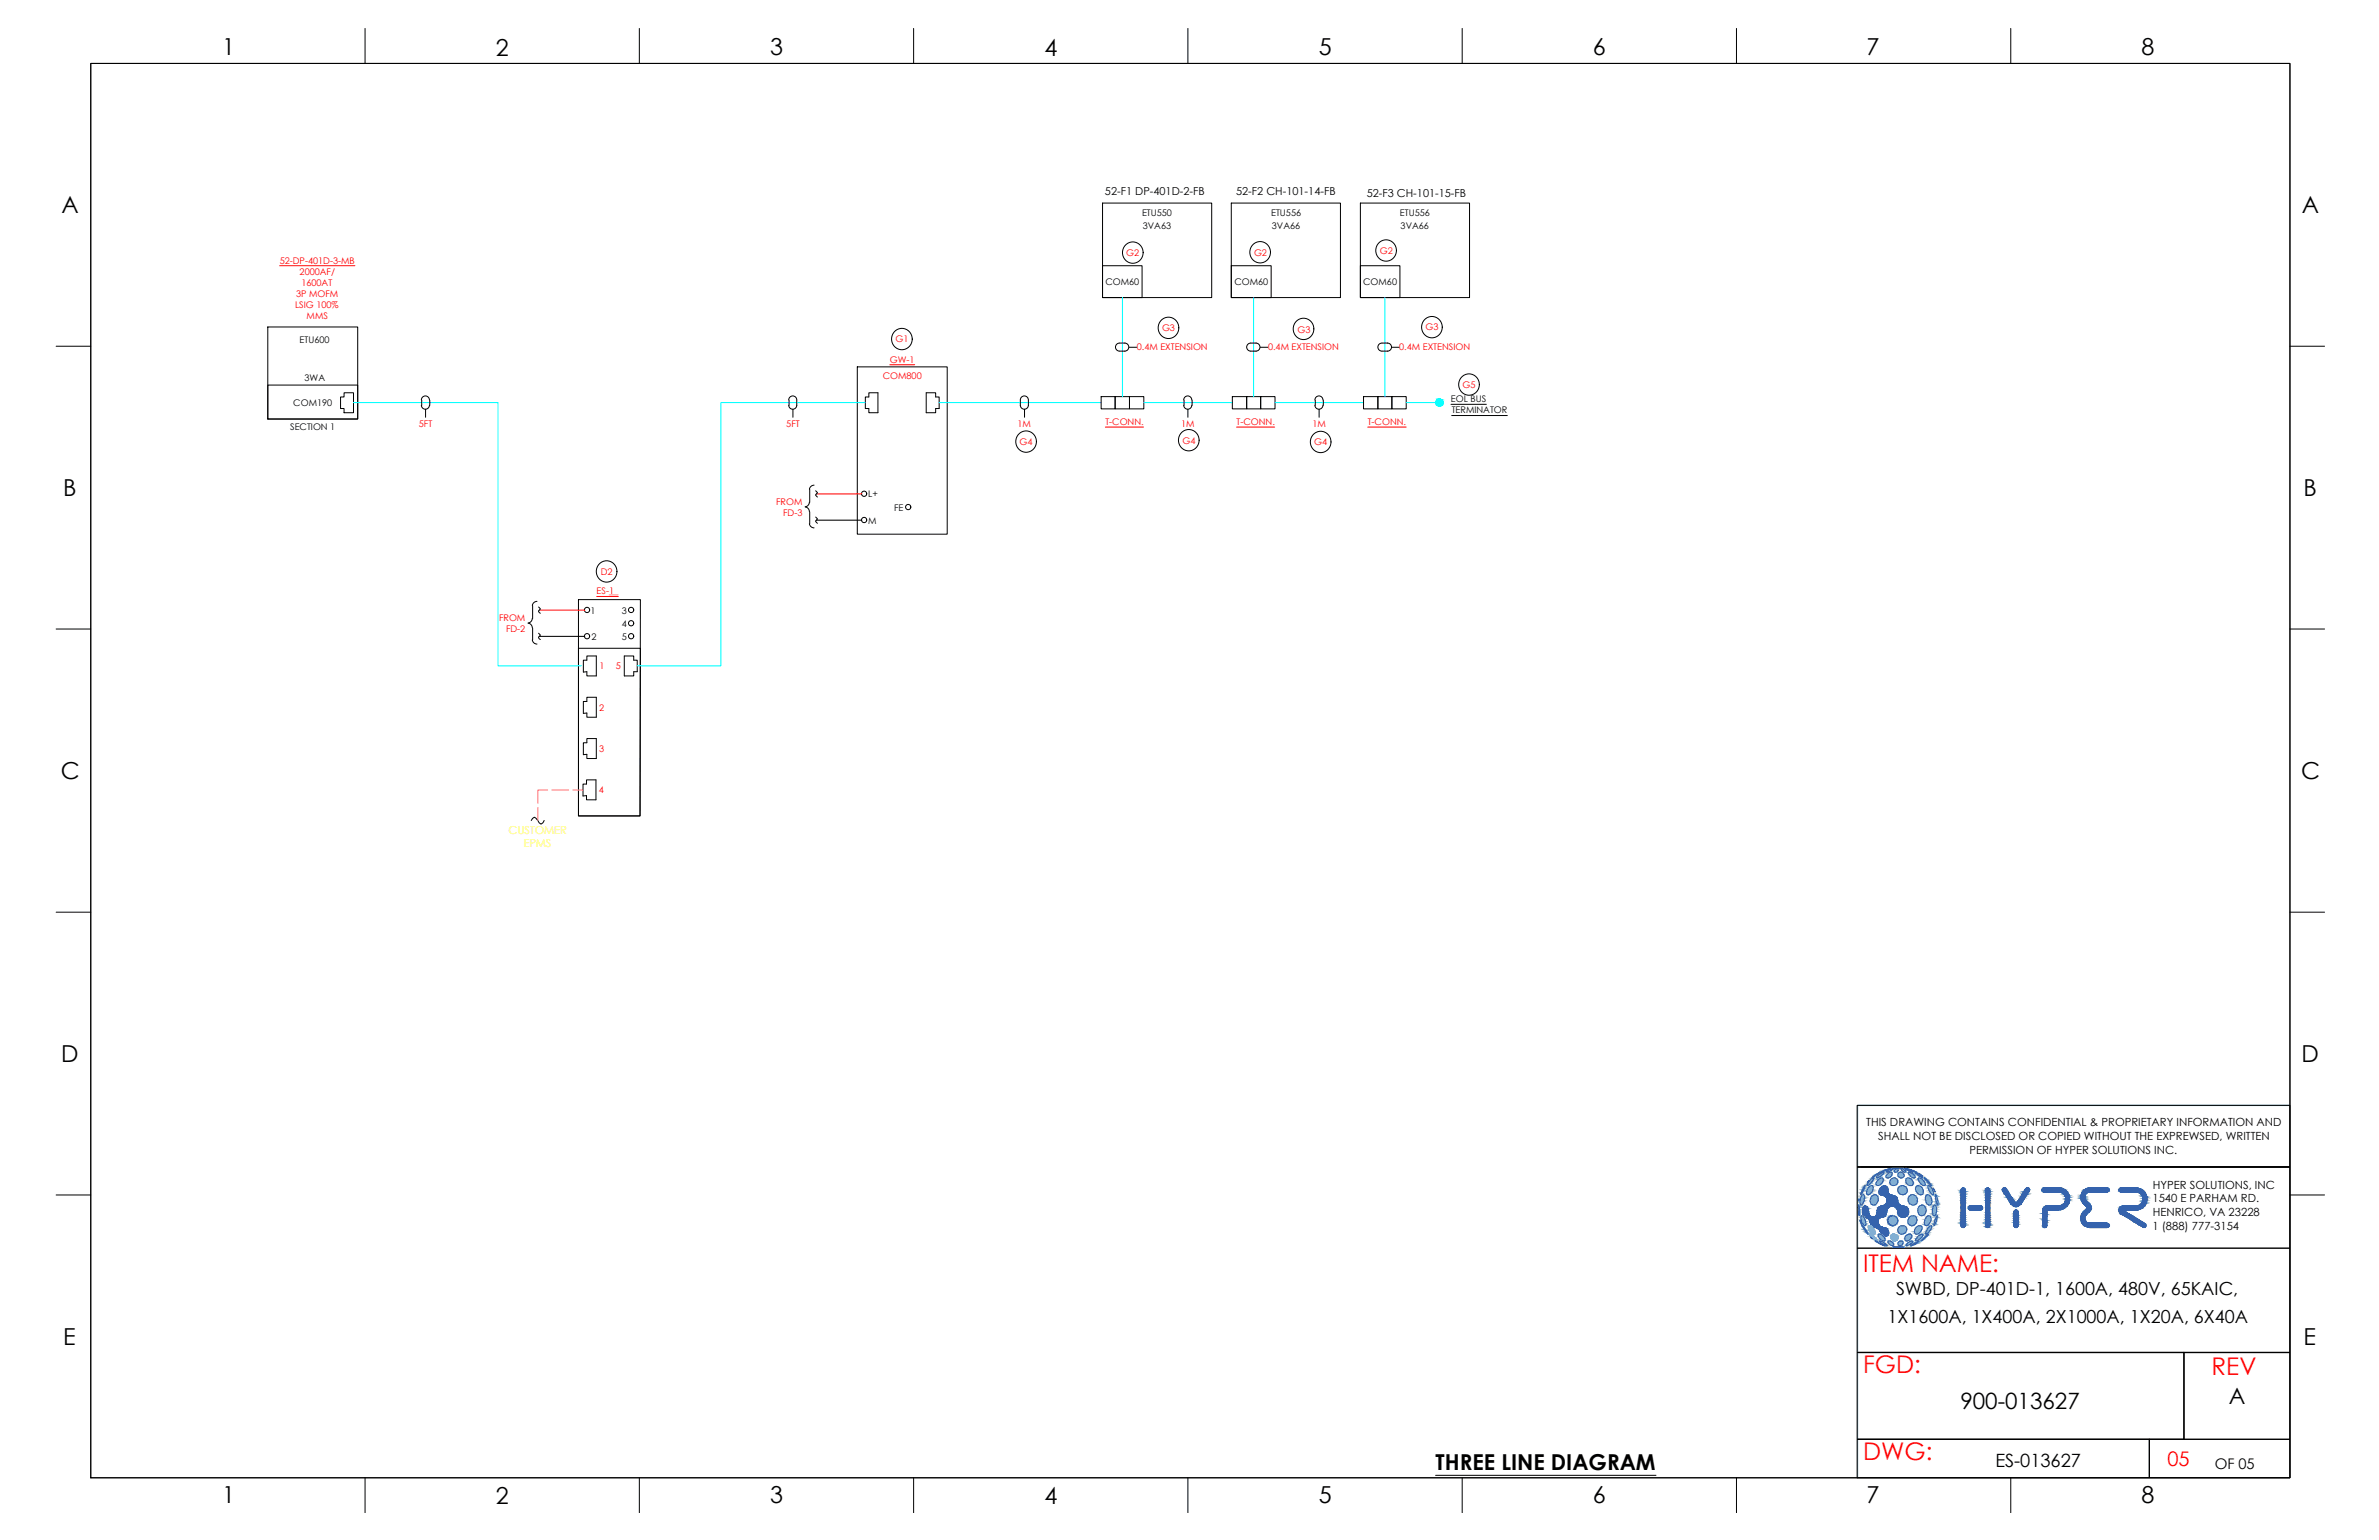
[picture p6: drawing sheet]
<svg xmlns="http://www.w3.org/2000/svg" width="432mm" height="279mm" viewBox="0 0 432 279" stroke-linecap="round" stroke-linejoin="round" font-family="sans-serif">
<defs><g id="words">
<g font-size="4.4" fill="#f00">
<text x="338.2" y="230.8">ITEM NAME:</text>
<text x="338.2" y="249.1">FGD:</text>
<text x="401.4" y="249.4">REV</text>
<text x="338.2" y="264.9">DWG:</text>
</g>
<g font-size="4.2">
<text x="40.4" y="10">1</text>
<text x="90" y="10.1">2</text>
<text x="139.8" y="10">3</text>
<text x="189.6" y="10.1">4</text>
<text x="239.4" y="10">5</text>
<text x="289.1" y="10">6</text>
<text x="338.8" y="10">7</text>
<text x="388.7" y="10">8</text>
<text x="11.1" y="38.7">A</text>
<text x="417.8" y="38.7">A</text>
<text x="11.5" y="90">B</text>
<text x="418.1" y="90">B</text>
<text x="11" y="141.3">C</text>
<text x="417.7" y="141.3">C</text>
<text x="11.1" y="192.7">D</text>
<text x="417.7" y="192.7">D</text>
<text x="11.5" y="244">E</text>
<text x="418.1" y="244">E</text>
<text x="40.4" y="272.7">1</text>
<text x="90" y="272.8">2</text>
<text x="139.8" y="272.7">3</text>
<text x="189.6" y="272.8">4</text>
<text x="239.4" y="272.7">5</text>
<text x="289.1" y="272.7">6</text>
<text x="338.8" y="272.7">7</text>
<text x="388.7" y="272.7">8</text>
</g>
<g font-size="4.1">
<text x="355.8" y="255.7">900-013627</text>
<text x="404.5" y="254.7">A</text>
</g>
<text font-size="4" x="260.6" y="266.8">THREE LINE DIAGRAM</text>
<text font-size="3.6" fill="#f00" x="393.4" y="266">05</text>
<g font-size="3.3">
<text x="344.1" y="235">SWBD, DP-401D-1, 1600A, 480V, 65KAIC,</text>
<text x="342.6" y="240">1X1600A, 1X400A, 2X1000A, 1X20A, 6X40A</text>
<text x="362.2" y="266.1">ES-013627</text>
</g>
<text font-size="2.7" x="402" y="266.5">OF 05</text>
<g font-size="2">
<text x="200.6" y="35.4">52-F1 DP-401D-2-FB</text>
<text x="224.4" y="35.4">52-F2 CH-101-14-FB</text>
<text x="248.1" y="35.8">52-F3 CH-101-15-FB</text>
<text x="338.7" y="204.4">THIS DRAWING CONTAINS CONFIDENTIAL &amp; PROPRIETARY INFORMATION AND</text>
<text x="340.9" y="206.8">SHALL NOT BE DISCLOSED OR COPIED WITHOUT THE EXPREWSED, WRITTEN</text>
<text x="357.5" y="209.3">PERMISSION OF HYPER SOLUTIONS INC.</text>
<text x="390.7" y="215.7">HYPER SOLUTIONS, INC</text>
<text x="390.7" y="218.1">1540 E PARHAM RD.</text>
<text x="390.7" y="220.6">HENRICO, VA 23228</text>
<text x="390.7" y="223.2">1 (888) 777-3154</text>
</g>
<g font-size="2" fill="#ff0">
<text x="92.3" y="151.3">CUSTOMER</text>
<text x="95" y="153.7">EPMS</text>
</g>
<g font-size="1.7">
<text x="207.3" y="39.2">ETU550</text>
<text x="207.4" y="41.6">3VA63</text>
<text x="230.7" y="39.2">ETU556</text>
<text x="230.9" y="41.6">3VA66</text>
<text x="254.1" y="39.2">ETU556</text>
<text x="254.2" y="41.6">3VA66</text>
<text x="200.6" y="51.7">COM60</text>
<text x="224.1" y="51.7">COM60</text>
<text x="247.4" y="51.7">COM60</text>
<text x="54.4" y="62.2">ETU600</text>
<text x="55.3" y="69.1">3WA</text>
<text x="52.7" y="78">SECTION 1</text>
<text x="53.2" y="73.7">COM190</text>
<text x="263.4" y="73">EOL BUS</text>
<text x="263.5" y="75">TERMINATOR</text>
<text x="157.6" y="90.2">L+</text>
<text x="157.6" y="95">M</text>
<text x="162.3" y="92.7">FE</text>
<text x="107.2" y="111.3">1</text>
<text x="112.9" y="111.3">3</text>
<text x="112.9" y="113.7">4</text>
<text x="107.3" y="116.1">2</text>
<text x="112.9" y="116.1">5</text>
</g>
<g font-size="1.7" fill="#f00">
<text x="50.8" y="47.8">52-DP-401D-3-MB</text>
<text x="204.4" y="46.5">G2</text>
<text x="227.6" y="46.4">G2</text>
<text x="250.5" y="46.1">G2</text>
<text x="53.7" y="53.9">3P MOFM</text>
<text x="54.4" y="49.9">2000AF/</text>
<text x="54.7" y="51.9">1600AT</text>
<text x="53.6" y="56">LSIG 100%</text>
<text x="55.7" y="57.9">MMS</text>
<text x="258.7" y="60">G3</text>
<text x="161.5" y="65.9">GW-1</text>
<text x="162.5" y="62.1">G1</text>
<text x="206.3" y="63.6">0.4M EXTENSION</text>
<text x="210.9" y="60.1">G3</text>
<text x="230.2" y="63.6">0.4M EXTENSION</text>
<text x="235.5" y="60.3">G3</text>
<text x="254" y="63.6">0.4M EXTENSION</text>
<text x="160.2" y="68.8">COM800</text>
<text x="265.5" y="70.4">G5</text>
<text x="76" y="77.5">5FT</text>
<text x="142.7" y="77.5">5FT</text>
<text x="184.7" y="77.5">1M</text>
<text x="200.6" y="77.1">T-CONN.</text>
<text x="214.4" y="77.5">1M</text>
<text x="224.4" y="77.1">T-CONN.</text>
<text x="238.2" y="77.5">1M</text>
<text x="248.2" y="77.1">T-CONN.</text>
<text x="185.1" y="80.8">G4</text>
<text x="214.7" y="80.5">G4</text>
<text x="238.5" y="80.8">G4</text>
<text x="140.9" y="91.6">FROM</text>
<text x="142.1" y="93.6">FD-3</text>
<text x="108.3" y="107.8">ES-__</text>
<text x="109.1" y="104.3">D2</text>
<text x="110.6" y="107.8">1</text>
<text x="90.6" y="112.7">FROM</text>
<text x="91.8" y="114.7">FD-2</text>
<text x="108.8" y="121.4">1</text>
<text x="111.8" y="121.4">5</text>
<text x="108.7" y="128.9">2</text>
<text x="108.7" y="136.4">3</text>
<text x="108.7" y="143.9">4</text>
</g>
</g></defs>
<!-- layer: GRID -->
<path d="M415.6 200.5h-78.5v67.5" fill="none" stroke="#6ec1dd" stroke-width=".25"/>
<!-- layer: 0 -->
<g fill="none" stroke="#000" stroke-width=".18">
<path d="M16.5 11.5h399.1v256.6h-399.1zM66.3 5.2v6.3M116 5.2v6.3M165.8 5.2v6.3M215.6 5.2v6.3M265.4 5.2v6.3M315.2 5.2v6.3M365 5.2v6.3M200.1 36.8h19.8v17.2h-19.8zM223.5 36.8h19.8v17.2h-19.8zM246.9 36.8h19.8v17.2h-19.8zM48.6 59.3h16.3v16.7h-16.3z"/>
<path d="M200.1 48.2h7.2v5.8h-7.2zM223.5 48.2h7.2v5.8h-7.2zM246.9 48.2h7.2v5.8h-7.2zM10.2 62.8h6.3M48.6 69.9h16.3v6.1h-16.3zM62.4 71.3h1.8v3.6h-1.8v-.8h-.6v-2.1h.6zM76.5 72.6a.73 .73 0 0 1 .7-.8 .73 .73 0 0 1 .7 .8M76.5 73.5a.73 .73 0 0 0 .7 .7 .73 .73 0 0 0 .7-.7M76.5 72.6v.9M77.2 74.2v1.5M78 72.6v.9M143.2 72.6a.73 .73 0 0 1 .7-.8 .73 .73 0 0 1 .7 .8"/>
<path d="M143.2 73.5a.73 .73 0 0 0 .7 .7 .73 .73 0 0 0 .7-.7M143.2 72.6v.9M143.9 74.2v1.5M144.6 72.6v.9M155.6 66.6h16.3v30.3h-16.3zM157.7 71.3h1.6v3.6h-1.6v-.8h-.6v-2.1h.6zM168.1 71.3h1.7v.7h.7v2.1h-.7v.8h-1.7zM185.2 72.6a.73 .73 0 0 1 .7-.8 .73 .73 0 0 1 .8 .8M185.2 73.5a.73 .73 0 0 0 .7 .7 .73 .73 0 0 0 .8-.7M185.2 72.6v.9M186 74.2v1.5M186.7 72.6v.9"/>
<path d="M199.9 72h2.5v2.2h-2.5zM202.4 72h2.6v2.2h-2.6zM203.2 62.2a.73 .73 0 0 0-.7 .8 .73 .73 0 0 0 .7 .7M203.2 63.7h1M203.2 62.2h1M204.1 62.2a.73 .73 0 0 1 .8 .8 .73 .73 0 0 1-.8 .7M204.9 63h1.4M205 72h2.6v2.2h-2.6zM214.8 72.6a.73 .73 0 0 1 .8-.8 .73 .73 0 0 1 .7 .8M214.8 73.5a.73 .73 0 0 0 .8 .7 .73 .73 0 0 0 .7-.7M214.9 72.6v.9M215.6 74.2v1.5"/>
<path d="M216.4 72.6v.9M223.7 72h2.6v2.2h-2.6zM226.3 72h2.5v2.2h-2.5zM227 62.2a.73 .73 0 0 0-.7 .8 .73 .73 0 0 0 .7 .7M227 63.7h1M227 62.2h1M228 62.2a.73 .73 0 0 1 .7 .8 .73 .73 0 0 1-.7 .7M228.8 63h1.4M228.8 72h2.6v2.2h-2.6zM238.7 72.6a.73 .73 0 0 1 .7-.8 .73 .73 0 0 1 .7 .8M238.7 73.5a.73 .73 0 0 0 .7 .7 .73 .73 0 0 0 .7-.7M238.7 72.6v.9"/>
<path d="M239.4 74.2v1.5M240.2 72.6v.9M247.5 72h2.6v2.2h-2.6zM250.1 72h2.5v2.2h-2.5zM251.8 62.2a.73 .73 0 0 1 .8 .8 .73 .73 0 0 1-.8 .7M251.9 62.2h-1.1a.73 .73 0 0 0-.7 .8 .73 .73 0 0 0 .7 .7h1.1M252.6 63h1.4M252.6 72h2.6v2.2h-2.6zM263.4 73.4h6.4M263.5 75.4h10.1M415.6 62.8h6.3M146.9 91.1a.88 .88 0 0 1-.8 .9 .86 .86 0 0 1 .8 .8"/>
<path d="M146.9 95a.86 .86 0 0 0 .9 .8M147 88.8v2.3M147 92.9v2.1M147.8 88a.86 .86 0 0 0-.9 .8M148 89l.2 .2a.38 .38 0 0 1-.2 .6l.4 .4M148 93.8l.2 .2a.38 .38 0 0 1-.2 .6l.4 .3M10.2 114.1h6.3M96.6 112.2a.88 .88 0 0 1-.7 .8 .86 .86 0 0 1 .7 .9M96.6 116.1a.86 .86 0 0 0 .9 .8M96.7 109.9v2.3M96.7 113.9v2.2M97.5 109.1a.86 .86 0 0 0-.9 .8"/>
<path d="M97.8 110.1l.1 .2a.38 .38 0 0 1-.1 .6l.3 .4M97.8 114.9l.1 .2a.38 .38 0 0 1-.1 .5l.3 .4M105 108.8h11.2v39.2h-11.2zM105 117.6h11.2v30.4h-11.2zM106.5 119h1.7v3.6h-1.7v-.7h-.6v-2.1h.6zM113.3 119h1.7v.8h.7v2.1h-.7v.7h-1.7zM415.6 114.1h6.3M106.5 126.5h1.7v3.6h-1.7v-.7h-.6v-2.1h.6zM106.5 134h1.7v3.6h-1.7v-.7h-.6v-2.1h.6zM96.4 148.9l.1-.2a.45 .45 0 0 1 .5-.4 .45 .45 0 0 1 .4 .4l.4 .4a.45 .45 0 0 0 .4 .4 .45 .45 0 0 0 .4-.4l.2-.2M106.5 141.5h1.7v3.6h-1.7v-.8l-.7 .1v-2.1h.7zM10.2 165.5h6.3"/>
<path d="M415.6 165.5h6.3M10.2 216.8h6.3M337.1 211.7h78.5M415.6 216.8h6.3M337.1 245.4h59.3v15.7h-59.3M66.3 268.1v6.4M116 268.1v6.4M165.8 268.1v6.4M215.6 268.1v6.4M260.6 267.7h40M265.4 268.1v6.4M315.2 268.1v6.4"/>
<path d="M365 268.1v6.4"/>
<circle cx="205.6" cy="45.8" r="1.91"/>
<circle cx="212.1" cy="59.5" r="1.91"/>
<circle cx="228.7" cy="45.8" r="1.91"/>
<circle cx="236.6" cy="59.7" r="1.91"/>
<circle cx="251.6" cy="45.4" r="1.91"/>
<circle cx="259.9" cy="59.4" r="1.91"/>
<circle cx="163.7" cy="61.5" r="1.91"/>
<circle cx="215.7" cy="79.9" r="1.91"/>
<circle cx="266.6" cy="69.8" r="1.91"/>
<circle cx="156.8" cy="94.3" r=".48"/>
<circle cx="156.8" cy="89.6" r=".48"/>
<circle cx="164.8" cy="92" r=".48"/>
<circle cx="186.2" cy="80.1" r="1.91"/>
<circle cx="239.7" cy="80.2" r="1.91"/>
<circle cx="106.5" cy="110.7" r=".48"/>
<circle cx="106.5" cy="115.4" r=".48"/>
<circle cx="110.1" cy="103.7" r="1.91"/>
<circle cx="114.6" cy="115.4" r=".48"/>
<circle cx="114.6" cy="110.7" r=".48"/>
<circle cx="114.6" cy="113.1" r=".48"/>
</g>
<!-- layer: TEXT -->
<path d="M50.8 48.2h13.6M161.5 66.2h4.5M200.6 77.5h6.9M224.4 77.5h7M248.2 77.5h7M108.3 108.2h3.9" fill="none" stroke="#f00" stroke-width=".18"/>
<!-- layer: Wire -->
<g fill="#0ff" stroke="#0ff" stroke-width=".18">
<path d="M261.2 72.4l.3 .1zM261.2 72.4l.3 .1z"/>
<path d="M261.1 72.5h.5zM261 72.5h.6z"/>
<path d="M261 72.5h.6zM260.9 72.5h.7z"/>
<path d="M260.9 72.5l.9 .2-.2-.2zM260.9 72.5l.9 .2h-1z"/>
<path d="M260.8 72.7h1zM260.8 72.7h1z"/>
<path d="M260.8 72.7l1.1 .1-.1-.1zM260.8 72.7l1.1 .1h-1.2z"/>
<path d="M260.7 72.8l1.2 .1zM260.7 72.8l1.2 .1z"/>
<path d="M260.6 72.9l1.4 .1-.1-.1zM260.6 72.9l1.4 .1h-1.4z"/>
<path d="M260.6 73l1.3 .2 .1-.2zM260.6 73l1.3 .2h-1.3z"/>
<path d="M260.6 73.2l1.3 .1v-.1zM260.6 73.2l1.3 .1h-1.2z"/>
<path d="M260.7 73.3l1.1 .1 .1-.1zM260.7 73.3l1.1 .1h-1z"/>
<path d="M260.8 73.4h1zM260.8 73.4l1 .1z"/>
<path d="M260.8 73.5h1zM260.8 73.5h.8z"/>
<path d="M260.9 73.5h.7zM260.9 73.5l.7 .1z"/>
<path d="M261 73.6h.6zM261 73.6l.5 .1z"/>
<path d="M261.1 73.7h.4zM261.1 73.7h.2z"/>
</g>
<g fill="none" stroke="#0ff" stroke-width=".19">
<path d="M203.7 54v18M227.5 54v18M251.4 54v18M64.2 73h26.2v47.8h15.2M157.1 73h-26.3v47.8h-15.1M170.5 73h29.4M207.6 73h16.1M231.4 73h16.1M255.2 73h6.1"/>
<circle cx="261.2" cy="73" r=".67"/>
</g>
<!-- layer: BYOTHERS -->
<path d="M97.6 146.5v2.4M99.4 143.3h-1.8v2.4M100.2 143.3h3M104 143.3h1.8" fill="none" stroke="#f0f" stroke-width=".19"/>
<!-- layer: WIRE - 24+_RED -->
<path d="M148.2 89.6h8.2M97.9 110.7h8.2" fill="none" stroke="#f00" stroke-width=".19"/>
<!-- layer: WIRE - 24-_BLK -->
<path d="M148.2 94.4h8.2M97.9 115.5h8.2" fill="none" stroke="#000" stroke-width=".19"/>
<!-- layer: REGULAR_LINE -->
<path d="M337.1 211.7h78.5M337.1 226.5h78.5M337.1 245.4h78.5M396.4 245.4v15.7M337.1 261.1h78.5M390.1 261.1v6.9" fill="none" stroke="#000" stroke-width=".25"/>
<!-- layer: DEVICE -->
<path d="M337.1 211.7h78.5" fill="none" stroke="#000" stroke-width=".18"/>
<g fill="#3563ad" stroke="#3563ad" stroke-width=".18">
<path d="M341.9 215.2h.3z"/>
<path d="M341.7 215.3h.7z"/>
<path d="M341.3 215.5h1.3z"/>
<path d="M342.2 217.1h1.9z"/>
<path d="M338.4 218.8h.3z"/>
<path d="M341.2 218.9h1.9z"/>
<path d="M344.1 219.2h2.1z"/>
<path d="M345.3 220.8l.1 .1z"/>
<path d="M345.3 220.8h.4z"/>
<path d="M338.9 221h2.3z"/>
<path d="M339.2 221.2h1.8z"/>
<path d="M339.6 222.1h1.4z"/>
<path d="M342 224.2h.5z"/>
<path d="M365.8 219.5h.2z"/>
<path d="M365.7 222.6h.4z"/>
<path d="M356.2 215.5h.3z"/>
<path d="M356.1 222.6h.4z"/>
<path d="M360.6 215.5h.2z"/>
<path d="M360.6 222.6h.4z"/>
<path d="M366 218.2h1z"/>
<path d="M365.9 218.9h.1z"/>
<path d="M370.6 216h4.4z"/>
<path d="M370.8 216.2h4.4z"/>
<path d="M374.6 218.5h.8z"/>
<path d="M374.1 218.7h1.1z"/>
<path d="M371.5 218.8h3.7z"/>
<path d="M371 222.7h.2z"/>
<path d="M387.9 216.3h1.4z"/>
<path d="M388.5 216.5h.9z"/>
<path d="M388.7 216.8h.8z"/>
<path d="M385.3 218.8h3.9z"/>
<path d="M385.2 218.8h4z"/>
<path d="M388.4 222.3h1.1z"/>
<path d="M389 222.6h.3z"/>
<path d="M389 222.6l.2 .1z"/>
<path d="M378.7 219h.9z"/>
<path d="M378.4 219.7h1z"/>
<path d="M378.1 222.2h4.7z"/>
<path d="M379 222.6h3.6z"/>
<path d="M379.2 222.7h3.3z"/>
<path d="M341.9 215.2h.3zM341.8 215.2h.4z"/>
<path d="M341.8 215.2h.6zM341.7 215.2h.7z"/>
<path d="M341.7 215.2l.7 .1zM341.7 215.2l.7 .1zM341.6 215.3h.8z"/>
<path d="M341.6 215.3l.9 .1-.1-.1zM341.6 215.3l.9 .1h-1zM341.5 215.4h1zM341.5 215.4h1z"/>
<path d="M341.5 215.4l1.1 .1-.1-.1zM341.5 215.4l1.1 .1h-1.3zM341.3 215.5h1.3z"/>
<path d="M341.3 215.5l1.4 .2-.1-.2zM341.3 215.5l1.4 .2h-1.4z"/>
<path d="M341.3 215.7l1.4 .1v-.1zM341.3 215.7l1.4 .1h-1.5zM341.2 215.8h1.5zM341.2 215.8h1.5z"/>
<path d="M341.2 215.8l1.5 .2v-.2zM341.2 215.8l1.5 .2h-1.6z"/>
<path d="M341.1 216h1.6zM341.1 216h1.6z"/>
<path d="M341.1 216l1.6 .2v-.2zM341.1 216l1.6 .2h-1.6z"/>
<path d="M341.1 216.2h1.6zM341.1 216.2h1.6z"/>
<path d="M341 216.2l1.7 .2v-.2zM341 216.2l1.7 .2h-1.6z"/>
<path d="M341.1 216.4l1.6 .1v-.1zM341.1 216.4l1.6 .1h-1.6z"/>
<path d="M341.1 216.5h1.7zM341.1 216.5h1.7z"/>
<path d="M341.1 216.5h1.8zM341.1 216.5h1.8z"/>
<path d="M341.2 216.5l1.7 .1zM341.2 216.5l1.7 .1z"/>
<path d="M341.2 216.6l1.7 .1zM341.2 216.6l1.7 .1z"/>
<path d="M341.2 216.7h1.8zM341.2 216.7h1.8z"/>
<path d="M341.3 216.7h1.8zM341.3 216.7h1.8z"/>
<path d="M341.3 216.7l1.8 .1zM341.3 216.7l1.8 .1z"/>
<path d="M341.4 216.8h1.8zM341.4 216.8h1.8z"/>
<path d="M341.4 216.8l1.9 .1zM341.4 216.8l1.9 .1zM341.5 216.9h1.8zM341.5 216.9h1.8z"/>
<path d="M341.5 216.9h2zM341.5 216.9h2zM341.7 216.9h1.8zM341.7 216.9h1.8z"/>
<path d="M341.7 216.9h2zM341.7 216.9h2z"/>
<path d="M341.9 216.9h1.9zM341.9 216.9h1.9z"/>
<path d="M341.9 216.9h1.9zM341.9 216.9h1.9z"/>
<path d="M342 216.9l1.9 .1zM342 216.9l1.9 .1z"/>
<path d="M342.1 217l1.9 .1zM342.1 217l1.9 .1z"/>
<path d="M342.2 217.1h1.9zM342.2 217.1h1.9zM342.2 217.1h1.9z"/>
<path d="M342.3 217.1l2 .1-.2-.1zM342.3 217.1l2 .1h-1.9zM342.4 217.2h1.9zM342.4 217.2h1.9z"/>
<path d="M342.4 217.2l1.9 .2v-.2zM342.4 217.2l1.9 .2h-1.9zM342.4 217.4h1.9zM342.4 217.4h1.9z"/>
<path d="M342.4 217.4l2 .1-.1-.1zM342.4 217.4l2 .1h-1.9zM342.5 217.5h1.9zM342.5 217.5h1.9z"/>
<path d="M342.5 217.5l2 .3-.1-.3zM342.5 217.5l2 .3h-2z"/>
<path d="M342.5 217.8h2zM342.5 217.8h2z"/>
<path d="M342.5 217.8l2 .2v-.2zM342.5 217.8l2 .2h-2z"/>
<path d="M342.5 218l2 .1zM342.5 218l2 .1z"/>
<path d="M342.5 218.1l2 .1v-.1zM342.5 218.1l2 .1h-2.1zM342.4 218.2h2.1zM342.4 218.2h2.1z"/>
<path d="M342.4 218.2l2.2 .1-.1-.1zM342.4 218.2l2.2 .1h-2.2z"/>
<path d="M342.4 218.3l2.2 .1zM342.4 218.3l2.2 .1z"/>
<path d="M342.3 218.4l2.4 .1zM342.3 218.4l2.4 .1z"/>
<path d="M342.3 218.5h2.5zM342.2 218.5h2.6z"/>
<path d="M342.2 218.5l2.6 .1zM342.2 218.5l2.6 .1z"/>
<path d="M342.2 218.6h2.7zM342 218.6h2.9zM342 218.6h2.9zM342 218.6h2.9z"/>
<path d="M342 218.6l3 .1zM341.9 218.7h3.1z"/>
<path d="M341.9 218.7h3.2zM341.9 218.7h3.2z"/>
<path d="M341.9 218.7l3.3 .1zM341.7 218.8h3.5z"/>
<path d="M341.7 218.8h3.6zM341.7 218.8h3.6z"/>
<path d="M341.7 218.8h3.8zM341.5 218.8h4z"/>
<path d="M343.4 218.8h2.1zM343.4 218.8h2.1z"/>
<path d="M341.5 218.8h1.9zM341.5 218.8h1.9z"/>
<path d="M343.4 218.8h2.2zM343.4 218.8h2.2z"/>
<path d="M338.4 218.8h.3zM338.4 218.8h.3zM338.4 218.8h.3zM338.4 218.8h.3z"/>
<path d="M343.6 218.8h2.1zM343.6 218.8h2.1z"/>
<path d="M341.5 218.8h1.9zM341.3 218.8h1.9zM341.3 218.8h1.9zM341.3 218.8h1.9z"/>
<path d="M338.4 218.8l.4 .1zM338.4 218.8l.4 .1z"/>
<path d="M343.6 218.8l2.2 .1zM343.6 218.8l2.2 .1zM343.8 218.9h2zM343.8 218.9h2z"/>
<path d="M338.4 218.9h.4zM338.3 218.9h.5z"/>
<path d="M341.3 218.8h1.9zM341.2 218.9h1.9zM341.2 218.9h1.9z"/>
<path d="M343.8 218.9l2.1 .1zM343.8 218.9l2.1 .1z"/>
<path d="M343.9 219h2.1zM343.9 219h2.1z"/>
<path d="M341.2 218.9l1.7 .1 .2-.1zM341 219l.2-.1 1.7 .1zM341 219h1.9zM341 219h1.9z"/>
<path d="M338.3 218.9l.6 .1-.1-.1zM338.3 218.9l.6 .1h-.7z"/>
<path d="M343.9 219h2.1zM343.9 219h2.1z"/>
<path d="M338.2 219h.7zM338.2 219h.7z"/>
<path d="M344.1 219l2 .1zM344.1 219l2 .1z"/>
<path d="M341 219h1.9zM340.9 219.1h1.8z"/>
<path d="M340.9 219.1l1.8 .1zM340.9 219.1l1.8 .1z"/>
<path d="M344.1 219.1l2.1 .1zM344.1 219.1l2.1 .1zM344.1 219.2h2.1z"/>
<path d="M338.2 219l.8 .2-.1-.2zM338.2 219l.8 .2h-.9z"/>
<path d="M338.1 219.2h1zM338.1 219.2h1z"/>
<path d="M344.2 219.2l2.1 .1-.1-.1zM344.2 219.2l2.1 .1h-2z"/>
<path d="M340.9 219.2l1.7 .1 .1-.1zM340.9 219.2l1.7 .1h-1.8zM340.8 219.3h1.8zM340.8 219.3h1.8z"/>
<path d="M344.3 219.3h2zM344.3 219.3h2z"/>
<path d="M338.1 219.2l1 .1v-.1zM338.1 219.2l1 .1h-1.1z"/>
<path d="M338 219.3l1.1 .1zM338 219.3l1.1 .1z"/>
<path d="M344.3 219.3l2.1 .1-.1-.1zM344.3 219.3l2.1 .1h-2.1z"/>
<path d="M340.8 219.3l1.7 .1 .1-.1zM340.8 219.3l1.7 .1h-1.7zM340.8 219.4h1.7zM340.8 219.4h1.7z"/>
<path d="M344.3 219.4l2.1 .1zM344.3 219.4l2.1 .1z"/>
<path d="M338 219.4l1.1 .1zM338 219.4l1.1 .1z"/>
<path d="M344.4 219.5h2zM344.4 219.5h2z"/>
<path d="M338 219.5l1.1 .1v-.1zM338 219.5l1.1 .1h-1.1z"/>
<path d="M340.8 219.4l1.7 .2v-.2zM340.8 219.4l1.7 .2h-1.8zM340.7 219.6h1.8zM340.7 219.6h1.8z"/>
<path d="M338 219.6l1.1 .1zM338 219.6l1.1 .1z"/>
<path d="M344.4 219.5l2 .2v-.2zM344.4 219.5l2 .2h-1.9z"/>
<path d="M338 219.7l1.2 .2-.1-.2zM338 219.7l1.2 .2h-1.2z"/>
<path d="M340.7 219.6l1.8 .3v-.3zM340.7 219.6l1.8 .3h-1.8z"/>
<path d="M338 219.9h1.2zM338 219.9h1.2z"/>
<path d="M344.5 219.7l1.9 .2v-.2zM344.5 219.7l1.9 .2h-1.9zM344.5 219.9h1.9zM344.5 219.9h1.9z"/>
<path d="M344.5 219.9l1.9 .1v-.1zM344.5 219.9l1.9 .1h-1.9z"/>
<path d="M344.5 220h1.9zM344.5 220h1.9zM344.5 220h1.9zM344.5 220h1.9z"/>
<path d="M338 219.9l1.2 .1v-.1zM338 219.9l1.2 .1h-1.2z"/>
<path d="M340.7 219.9l1.7 .1 .1-.1zM340.7 219.9l1.7 .1h-1.8z"/>
<path d="M338 220h1.2zM338 220h1.2z"/>
<path d="M340.6 220h1.8zM340.6 220h1.8z"/>
<path d="M344.5 220l1.9 .2v-.2zM344.5 220l1.9 .2h-1.9z"/>
<path d="M344.5 220.2h1.9zM344.5 220.2h1.9z"/>
<path d="M338 220l1.2 .2v-.2zM338 220l1.2 .2h-1.1z"/>
<path d="M340.6 220l1.8 .2v-.2zM340.6 220l1.8 .2h-1.8z"/>
<path d="M338.1 220.2h1.1zM338.1 220.2h1.1z"/>
<path d="M340.6 220.2h1.8zM340.6 220.2h1.8z"/>
<path d="M344.5 220.2l1.9 .1zM344.5 220.2l1.9 .1z"/>
<path d="M344.6 220.3h1.8zM344.6 220.3l1.7 .1z"/>
<path d="M338.1 220.2l1.2 .2-.1-.2zM338.1 220.2l1.2 .2h-1.1z"/>
<path d="M340.6 220.2l1.7 .2 .1-.2zM340.6 220.2l1.7 .2h-1.7z"/>
<path d="M338.2 220.4h1.1zM338.2 220.4h1.1z"/>
<path d="M340.6 220.4h1.7zM340.6 220.4h1.7z"/>
<path d="M344.6 220.4h1.7zM344.6 220.4h1.6z"/>
<path d="M344.6 220.4l1.6 .1zM344.6 220.4l1.6 .1z"/>
<path d="M340.6 220.4l1.6 .1 .1-.1zM340.6 220.4l1.6 .1h-1.7z"/>
<path d="M344.6 220.5h1.6zM344.6 220.5h1.6z"/>
<path d="M338.2 220.4l1.2 .1-.1-.1zM338.2 220.4l1.2 .1h-1.2z"/>
<path d="M340.5 220.5h1.7zM340.5 220.5h1.7z"/>
<path d="M344.8 220.5h1.3zM344.8 220.5h1.4z"/>
<path d="M344.8 220.5l1.2 .2 .1-.2zM344.8 220.5l1.2 .2h-1.2z"/>
<path d="M340.5 220.5l1.6 .2 .1-.2zM340.5 220.5l1.6 .2h-1.7z"/>
<path d="M338.2 220.5l1.4 .2-.2-.2zM338.2 220.5l1.4 .2h-1.3z"/>
<path d="M340.4 220.7h1.7zM340.4 220.7h1.7z"/>
<path d="M338.3 220.7h1.3zM338.3 220.7h1.3z"/>
<path d="M344.8 220.7h1.2zM344.8 220.7h1.1zM345 220.7h.9zM345 220.7h.9z"/>
<path d="M340.4 220.7h1.7zM340.3 220.7h1.7zM340.3 220.7h1.7zM340.3 220.7h1.7z"/>
<path d="M338.3 220.7h1.4zM338.3 220.7h1.4zM338.4 220.7h1.3zM338.4 220.7h1.3z"/>
<path d="M345 220.7h.9zM345 220.7l.7 .1z"/>
<path d="M340.3 220.7h1.7zM340.1 220.8h1.7zM340.1 220.8h1.7zM340.1 220.8h1.7z"/>
<path d="M338.4 220.7l1.4 .1zM338.4 220.7l1.4 .1z"/>
<path d="M338.5 220.8h1.4zM338.5 220.8h1.4z"/>
<path d="M345.1 220.8h.6zM345.1 220.8h.6z"/>
<path d="M340.1 220.8h1.7zM339.9 220.9h1.7z"/>
<path d="M339.9 220.9h1.7zM339.9 220.9h1.7z"/>
<path d="M338.5 220.8l1.4 .1zM338.5 220.8l1.4 .1z"/>
<path d="M338.5 220.9h3.1zM338.5 220.9h2.9z"/>
<path d="M338.7 220.9h2.7zM338.7 220.9h2.6z"/>
<path d="M338.7 220.9h2.6zM338.7 220.9h2.6z"/>
<path d="M338.8 220.9h2.5zM338.8 220.9l2.4 .1zM338.9 221h2.3z"/>
<path d="M339 221h2.2zM339 221l2.1 .1z"/>
<path d="M339.1 221.1h2zM339.1 221.1h1.9zM339.1 221.1h1.9zM339.1 221.1h1.9z"/>
<path d="M339.1 221.1l1.9 .1v-.1zM339.1 221.1l1.9 .1h-1.8zM339.2 221.2h1.8z"/>
<path d="M339.2 221.2l1.7 .2 .1-.2zM339.2 221.2l1.7 .2h-1.6zM339.3 221.4h1.6zM339.3 221.4h1.6z"/>
<path d="M339.3 221.4l1.6 .2v-.2zM339.3 221.4l1.6 .2h-1.5z"/>
<path d="M339.4 221.6l1.5 .2v-.2zM339.4 221.6l1.5 .2h-1.5z"/>
<path d="M339.4 221.8h1.5zM339.4 221.8h1.5zM339.4 221.8h1.5zM339.4 221.8h1.5z"/>
<path d="M339.4 221.8l1.6 .2-.1-.2zM339.4 221.8l1.6 .2h-1.4z"/>
<path d="M339.6 222l1.4 .1v-.1zM339.6 222l1.4 .1h-1.4zM339.6 222.1h1.4z"/>
<path d="M339.6 222.1l1.5 .2-.1-.2zM339.6 222.1l1.5 .2h-1.4z"/>
<path d="M339.7 222.3h1.4zM339.7 222.3h1.4z"/>
<path d="M339.7 222.3l1.5 .2-.1-.2zM339.7 222.3l1.5 .2h-1.4zM339.8 222.5h1.4zM339.8 222.5h1.4z"/>
<path d="M339.8 222.5h1.5zM339.8 222.5h1.5z"/>
<path d="M339.9 222.5l1.5 .1zM339.9 222.5l1.5 .1z"/>
<path d="M339.9 222.6h1.6zM339.9 222.6h1.6z"/>
<path d="M340.1 222.6h1.5zM340.1 222.6h1.5z"/>
<path d="M340.1 222.6h1.6zM340.1 222.6h1.6z"/>
<path d="M340.2 222.6h1.5zM340.2 222.6h1.5z"/>
<path d="M340.3 222.6l1.5 .1zM340.3 222.6l1.5 .1zM340.3 222.7h1.5zM340.3 222.7h1.5z"/>
<path d="M340.3 222.7h1.7zM340.3 222.7h1.7zM340.5 222.7h1.5zM340.5 222.7h1.5z"/>
<path d="M340.5 222.7l1.7 .1zM340.5 222.7l1.7 .1zM340.6 222.8h1.6zM340.6 222.8h1.6z"/>
<path d="M340.6 222.8h1.8zM340.6 222.8h1.8zM340.8 222.8h1.6zM340.8 222.8h1.6z"/>
<path d="M340.8 222.8l1.7 .2-.1-.2zM340.8 222.8l1.7 .2h-1.6zM340.9 223h1.6zM340.9 223h1.6z"/>
<path d="M340.9 223h1.6zM340.9 223h1.6zM341 223h1.5zM341 223h1.5z"/>
<path d="M341 223l1.7 .2-.2-.2zM341 223l1.7 .2h-1.5zM341.2 223.2h1.5zM341.2 223.2h1.5z"/>
<path d="M341.2 223.2l1.5 .1v-.1zM341.2 223.2l1.5 .1h-1.5zM341.2 223.3h1.5zM341.2 223.3h1.5z"/>
<path d="M341.2 223.3l1.6 .2-.1-.2zM341.2 223.3l1.6 .2h-1.5zM341.3 223.5h1.5zM341.3 223.5h1.5zM341.3 223.5h1.5zM341.3 223.5h1.5z"/>
<path d="M341.3 223.5l1.5 .2v-.2zM341.3 223.5l1.5 .2h-1.4z"/>
<path d="M341.4 223.7l1.4 .1v-.1zM341.4 223.7l1.4 .1h-1.3zM341.5 223.8h1.3zM341.5 223.8h1.3z"/>
<path d="M341.5 223.8l1.2 .1 .1-.1zM341.5 223.8l1.2 .1h-1.2zM341.5 223.9h1.2zM341.5 223.9h1.2z"/>
<path d="M341.5 223.9l1.2 .1v-.1zM341.5 223.9l1.2 .1h-1z"/>
<path d="M341.7 224h1zM341.7 224l1 .1z"/>
<path d="M341.7 224.1h1zM341.7 224.1l.9 .1z"/>
<path d="M341.8 224.2h.8zM341.8 224.2h.7z"/>
<path d="M341.9 224.2h.6zM341.9 224.2h.6z"/>
<path d="M342 224.2l.4 .1zM342.1 224.3h.3z"/>
<path d="M365.8 219.5l.3 .1zM365.8 219.5l.3 .1z"/>
<path d="M365.7 219.6l.5 .1zM365.7 219.6l.5 .1z"/>
<path d="M365.7 219.7h.5zM365.7 219.7h.5z"/>
<path d="M365.6 219.7l.7 .2-.1-.2zM365.6 219.7l.7 .2h-.8z"/>
<path d="M365.5 219.9h.8zM365.5 219.9h.8zM365.5 219.9h.8zM365.5 219.9h.8z"/>
<path d="M365.5 219.9l.8 .1zM365.5 219.9l.8 .1z"/>
<path d="M365.5 220l.8 .1v-.1zM365.5 220l.8 .1h-.8z"/>
<path d="M365.5 220.1l.8 .1zM365.5 220.1l.8 .1z"/>
<path d="M365.5 220.2l.8 .3v-.3zM365.5 220.2l.8 .3h-.8z"/>
<path d="M365.5 220.5l.8 .3v-.3zM365.5 220.5l.8 .3h-.8z"/>
<path d="M365.5 220.8l.8 .3v-.3zM365.5 220.8l.8 .3h-.8z"/>
<path d="M365.5 221.1l.8 .4v-.4zM365.5 221.1l.8 .4h-.8z"/>
<path d="M365.5 221.5l.8 .3v-.3zM365.5 221.5l.8 .3h-.8z"/>
<path d="M365.5 221.8l.8 .3v-.3zM365.5 221.8l.8 .3h-.8z"/>
<path d="M365.5 222.1l.8 .1v-.1zM365.5 222.1l.8 .1h-.8z"/>
<path d="M365.5 222.2l.8 .1zM365.5 222.2l.8 .1z"/>
<path d="M365.5 222.3h.8zM365.5 222.3h.8z"/>
<path d="M365.5 222.3l.8 .1zM365.5 222.3l.8 .1zM365.5 222.4h.8zM365.5 222.4h.8z"/>
<path d="M365.5 222.4l.7 .1 .1-.1zM365.5 222.4l.7 .1h-.6z"/>
<path d="M365.6 222.5h.6zM365.6 222.5l.6 .1z"/>
<path d="M365.7 222.6h.5zM365.7 222.6h.4z"/>
<path d="M365.7 222.6l.3 .1zM365.8 222.7h.2z"/>
<path d="M356.2 215.5l.3 .1zM356.2 215.5l.3 .1z"/>
<path d="M356.1 215.6l.5 .1zM356.1 215.6l.5 .1z"/>
<path d="M356.1 215.7h.5zM356.1 215.7h.5z"/>
<path d="M356 215.7l.7 .2-.1-.2zM356 215.7l.7 .2h-.8z"/>
<path d="M355.9 215.9h.8zM355.9 215.9h.8z"/>
<path d="M355.9 215.9l.8 .1zM355.9 215.9l.8 .1z"/>
<path d="M355.9 216l.8 .2v-.2zM355.9 216l.8 .2h-.8z"/>
<path d="M355.9 216.2l.8 .2v-.2zM355.9 216.2l.8 .2h-.8z"/>
<path d="M355.9 216.4l.8 .3v-.3zM355.9 216.4l.8 .3h-.8z"/>
<path d="M355.9 216.7l.8 .3v-.3zM355.9 216.7l.8 .3h-.8z"/>
<path d="M355.9 217l.8 .4v-.4zM355.9 217l.8 .4h-.8z"/>
<path d="M355.9 217.4l.8 .4v-.4zM355.9 217.4l.8 .4h-.8z"/>
<path d="M355.9 217.8l.8 .4v-.4zM355.9 217.8l.8 .4h-.8z"/>
<path d="M355.9 218.2l.8 1v-1zM355.9 218.2l.8 1h-.8z"/>
<path d="M355.9 219.2l.8 .8v-.8zM355.9 219.2l.8 .8h-.8z"/>
<path d="M355.9 220l.8 .5v-.5zM355.9 220l.8 .5h-.8z"/>
<path d="M355.9 220.5l.8 .4v-.4zM355.9 220.5l.8 .4h-.8z"/>
<path d="M355.9 220.9l.8 .3v-.3zM355.9 220.9l.8 .3h-.8z"/>
<path d="M355.9 221.2l.8 .4v-.4zM355.9 221.2l.8 .4h-.8z"/>
<path d="M355.9 221.6l.8 .3v-.3zM355.9 221.6l.8 .3h-.8z"/>
<path d="M355.9 221.9l.8 .2v-.2zM355.9 221.9l.8 .2h-.8z"/>
<path d="M355.9 222.1l.8 .2v-.2zM355.9 222.1l.8 .2h-.8z"/>
<path d="M355.9 222.3h.8zM355.9 222.3h.8z"/>
<path d="M355.9 222.3l.8 .1zM355.9 222.3l.8 .1z"/>
<path d="M355.9 222.4l.7 .1 .1-.1zM355.9 222.4l.7 .1h-.6z"/>
<path d="M356 222.5h.6zM356 222.5l.6 .1z"/>
<path d="M356.1 222.6h.5zM356.1 222.6h.4z"/>
<path d="M356.1 222.6l.4 .1zM356.2 222.7h.3z"/>
<path d="M360.6 215.5l.4 .1zM360.6 215.5l.4 .1z"/>
<path d="M360.6 215.6l.4 .1zM360.5 215.7h.5z"/>
<path d="M360.5 215.7h.6zM360.5 215.7h.6z"/>
<path d="M360.4 215.7l.7 .2v-.2zM360.4 215.7l.7 .2h-.7z"/>
<path d="M360.4 215.9h.8zM360.4 215.9h.8z"/>
<path d="M360.4 215.9l.8 .1zM360.4 215.9l.8 .1z"/>
<path d="M360.4 216l.8 .2v-.2zM360.4 216l.8 .2h-.8z"/>
<path d="M360.4 216.2l.8 .2v-.2zM360.4 216.2l.8 .2h-.8z"/>
<path d="M360.4 216.4l.8 .3v-.3zM360.4 216.4l.8 .3h-.8z"/>
<path d="M360.4 216.7l.8 .3v-.3zM360.4 216.7l.8 .3h-.8z"/>
<path d="M360.4 217l.8 .4v-.4zM360.4 217l.8 .4h-.8z"/>
<path d="M360.4 217.4l.8 .4v-.4zM360.4 217.4l.8 .4h-.8z"/>
<path d="M360.4 217.8l.8 .4v-.4zM360.4 217.8l.8 .4h-.8z"/>
<path d="M360.4 218.2l.8 1v-1zM360.4 218.2l.8 1h-.8z"/>
<path d="M360.4 219.2l.8 .8v-.8zM360.4 219.2l.8 .8h-.8z"/>
<path d="M360.4 220l.8 .5v-.5zM360.4 220l.8 .5h-.8z"/>
<path d="M360.4 220.5l.8 .4v-.4zM360.4 220.5l.8 .4h-.8z"/>
<path d="M360.4 220.9l.8 .3v-.3zM360.4 220.9l.8 .3h-.8z"/>
<path d="M360.4 221.2l.8 .4v-.4zM360.4 221.2l.8 .4h-.8z"/>
<path d="M360.4 221.6l.8 .3v-.3zM360.4 221.6l.8 .3h-.8z"/>
<path d="M360.4 221.9l.8 .2v-.2zM360.4 221.9l.8 .2h-.8z"/>
<path d="M360.4 222.1l.8 .2v-.2zM360.4 222.1l.8 .2h-.8z"/>
<path d="M360.4 222.3h.8zM360.4 222.3h.8z"/>
<path d="M360.4 222.3h.8zM360.4 222.3l.7 .1z"/>
<path d="M360.4 222.4l.7 .1v-.1zM360.4 222.4l.7 .1h-.7z"/>
<path d="M360.4 222.5h.7zM360.4 222.5l.6 .1z"/>
<path d="M360.5 222.6h.5zM360.5 222.6h.5z"/>
<path d="M360.6 222.6l.2 .1zM360.6 222.7h.2z"/>
<path d="M357.7 218.8h1.8zM357.5 218.8h2z"/>
<path d="M357.5 218.8h2.1zM357.5 218.8h2.1z"/>
<path d="M357.5 218.8h2.1zM357.4 218.8h2.2z"/>
<path d="M357.4 218.8h2.3zM357.4 218.8h2.3z"/>
<path d="M357.4 218.8l2.3 .1zM357.4 218.8l2.3 .1z"/>
<path d="M357.3 218.9h2.5zM357.3 218.9h2.5z"/>
<path d="M357.3 218.9l2.5 .1zM357.3 219h2.5z"/>
<path d="M357.3 219h2.5zM357.3 219h2.5z"/>
<path d="M357.3 219l2.5 .1zM357.3 219l2.5 .1zM357.3 219.1h2.5zM357.3 219.1h2.5z"/>
<path d="M357.3 219.1l2.5 .1zM357.3 219.1l2.5 .1z"/>
<path d="M357.3 219.2h2.5zM357.3 219.2h2.5z"/>
<path d="M357.3 219.2l2.5 .1zM357.3 219.2l2.5 .1zM357.3 219.3h2.5zM357.3 219.3h2.5z"/>
<path d="M357.3 219.3h2.5zM357.3 219.3h2.5z"/>
<path d="M357.3 219.3l2.5 .1zM357.3 219.3l2.5 .1z"/>
<path d="M357.3 219.4h2.5zM357.3 219.4l2.4 .1z"/>
<path d="M357.4 219.5h2.3zM357.4 219.5h2.2z"/>
<path d="M357.5 219.5h2.1zM357.5 219.5h2.1z"/>
<path d="M357.5 219.5h2.1zM357.5 219.5h2.1z"/>
<path d="M357.5 219.5h2.1zM357.5 219.5h1.9z"/>
<path d="M363.8 215.5h.1zM363.8 215.5h.1z"/>
<path d="M367.9 215.5h.2zM367.9 215.5h.2zM367.9 215.5h.2zM367.9 215.5h.2z"/>
<path d="M363.8 215.5h.1zM363.6 215.5h.3z"/>
<path d="M363.6 215.5h.4zM363.6 215.5h.4z"/>
<path d="M367.9 215.5h.3zM367.8 215.5h.4z"/>
<path d="M367.8 215.5l.4 .1zM367.8 215.5l.4 .1z"/>
<path d="M363.6 215.5l.5 .1zM363.6 215.6h.5zM363.6 215.6h.5zM363.6 215.6h.5z"/>
<path d="M367.8 215.6h.5zM367.8 215.6h.5z"/>
<path d="M367.8 215.6l.5 .1zM367.8 215.6l.5 .1z"/>
<path d="M363.6 215.6l.5 .1zM363.6 215.6l.5 .1zM363.5 215.7h.6zM363.5 215.7h.6z"/>
<path d="M367.7 215.7h.6zM367.7 215.7h.6z"/>
<path d="M363.5 215.7h.6zM363.5 215.7h.6z"/>
<path d="M367.7 215.7h.6zM367.7 215.7h.6zM367.7 215.7h.6zM367.7 215.7h.6z"/>
<path d="M363.5 215.7h.6zM363.5 215.7h.6z"/>
<path d="M367.7 215.7h.6zM367.7 215.7h.6z"/>
<path d="M363.5 215.7h.6zM363.5 215.7h.6z"/>
<path d="M367.6 215.7l.7 .1zM367.6 215.7l.7 .1z"/>
<path d="M363.5 215.7l.7 .1zM363.5 215.7l.7 .1z"/>
<path d="M363.4 215.8l.8 .1zM363.4 215.8l.8 .1z"/>
<path d="M367.6 215.8l.8 .1zM367.6 215.8l.8 .1zM367.6 215.9h.8zM367.6 215.9h.8z"/>
<path d="M363.4 215.9h.9zM363.4 215.9h.9z"/>
<path d="M367.6 215.9h.8zM367.6 215.9h.7z"/>
<path d="M363.4 215.9l.9 .1zM363.4 215.9l.9 .1zM363.5 216h.8zM363.5 216h.8z"/>
<path d="M367.5 215.9l.8 .1v-.1zM367.5 215.9l.8 .1h-.9zM367.4 216h.9zM367.4 216h.9zM367.4 216h.9zM367.4 216h.9z"/>
<path d="M363.5 216h.9zM363.5 216h.9z"/>
<path d="M367.4 216l.9 .1zM367.4 216l.9 .1z"/>
<path d="M363.5 216l.9 .1zM363.5 216l.9 .1z"/>
<path d="M367.4 216.1h.9zM367.4 216.1h.9z"/>
<path d="M363.5 216.1l1 .1zM363.5 216.1l1 .1z"/>
<path d="M363.6 216.2h.9zM363.6 216.2h.9z"/>
<path d="M367.4 216.1l.8 .1 .1-.1zM367.4 216.1l.8 .1h-.9zM367.3 216.2h.9zM367.3 216.2h.9z"/>
<path d="M363.6 216.2l.9 .1zM363.6 216.2l.9 .1z"/>
<path d="M367.3 216.2l.8 .2 .1-.2zM367.3 216.2l.8 .2h-.9z"/>
<path d="M363.6 216.3l1 .2-.1-.2zM363.6 216.3l1 .2h-.8zM363.8 216.5h.8zM363.8 216.5h.8z"/>
<path d="M367.2 216.4h.9zM367.2 216.4l.8 .1z"/>
<path d="M367.2 216.5l.7 .2 .1-.2zM367.2 216.5l.7 .2h-.8z"/>
<path d="M363.8 216.5l1 .2-.2-.2zM363.8 216.5l1 .2h-.9z"/>
<path d="M363.9 216.7h.9zM363.9 216.7h.9z"/>
<path d="M367.1 216.7l.7 .2 .1-.2zM367.1 216.7l.7 .2h-.9z"/>
<path d="M366.9 216.9l.8 .2 .1-.2zM366.9 216.9l.8 .2h-.9z"/>
<path d="M363.9 216.7l1.2 .5-.3-.5zM363.9 216.7l1.2 .5h-.8z"/>
<path d="M364.3 217.2h.9zM364.3 217.2h.9z"/>
<path d="M366.8 217.1l.7 .2 .2-.2zM366.8 217.1l.7 .2h-.8z"/>
<path d="M366.7 217.3l.7 .1 .1-.1zM366.7 217.3l.7 .1h-.8z"/>
<path d="M364.3 217.2l1 .3-.1-.3zM364.3 217.2l1 .3h-.8z"/>
<path d="M366.6 217.4l.8 .2v-.2zM366.6 217.4l.8 .2h-.9z"/>
<path d="M364.5 217.5l.9 .2-.1-.2zM364.5 217.5l.9 .2h-.8z"/>
<path d="M366.5 217.6l.7 .1 .2-.1zM366.5 217.6l.7 .1h-.8z"/>
<path d="M366.4 217.7l.8 .1zM366.4 217.7l.8 .1z"/>
<path d="M364.6 217.7l.9 .1zM364.6 217.7l.9 .1z"/>
<path d="M364.6 217.8l.9 .1v-.1zM364.6 217.8l.9 .1h-.9z"/>
<path d="M366.4 217.8l.7 .1 .1-.1zM366.4 217.8l.7 .1h-.8z"/>
<path d="M364.6 217.9h.9zM364.6 217.9h.9z"/>
<path d="M366.3 217.9h.8zM366.3 217.9h.8zM366.2 217.9h.9zM366.2 217.9h.9z"/>
<path d="M364.7 217.9h.9zM364.7 217.9h.9z"/>
<path d="M366.2 217.9h.9zM366.2 217.9l.9 .1z"/>
<path d="M364.7 217.9l.9 .1zM364.7 217.9l.9 .1z"/>
<path d="M366.2 218h.9zM366.2 218h.9z"/>
<path d="M366.2 218l.9 .1zM366.2 218l.9 .1z"/>
<path d="M364.8 218l.9 .1zM364.8 218l.9 .1z"/>
<path d="M366.2 218.1h.9zM366 218.1h1z"/>
<path d="M364.8 218.1h1zM364.8 218.1h1z"/>
<path d="M366 218.1h1zM366 218.1h1z"/>
<path d="M366 218.1l1 .1zM366 218.1l1 .1zM365.9 218.2h1.1z"/>
<path d="M364.8 218.1l1.1 .1zM364.8 218.1l1.1 .1z"/>
<path d="M364.8 218.2h2.1zM364.8 218.2h2.2z"/>
<path d="M364.8 218.2l2.1 .1v-.1zM364.8 218.2l2.1 .1h-1.9zM365 218.3h1.9zM365 218.3h1.9zM365 218.3h1.9zM365 218.3h1.9z"/>
<path d="M365 218.3l1.9 .1zM365 218.3l1.9 .1z"/>
<path d="M365 218.4h1.8zM365 218.4h1.9z"/>
<path d="M365 218.4h1.8zM365 218.4h1.8zM365 218.4h1.8zM365 218.4h1.8zM365 218.4h1.8zM365 218.4h1.8zM365 218.4h1.8zM365 218.4h1.8zM365 218.4h1.8zM365 218.4h1.8z"/>
<path d="M365 218.4l1.8 .1zM365 218.4l1.8 .1zM365 218.5h1.8zM365 218.5h1.8zM365 218.5h1.8zM365 218.5h1.8zM365 218.5h1.8zM365 218.5h1.8zM365 218.5h1.8zM365 218.5h1.8zM365 218.5h1.8zM365 218.5h1.8zM365 218.5h1.8zM365 218.5h1.8z"/>
<path d="M365 218.5h1.7zM365 218.5h1.8z"/>
<path d="M365 218.5h1.7zM365 218.5h1.7z"/>
<path d="M365.1 218.5h1.6zM365.1 218.5h1.6z"/>
<path d="M365.1 218.5l1.5 .2 .1-.2zM365.1 218.5l1.5 .2h-1.3z"/>
<path d="M365.3 218.7h1.3zM365.3 218.7h1.2z"/>
<path d="M365.3 218.7l1.1 .1 .1-.1zM365.3 218.7l1.1 .1h-.9z"/>
<path d="M365.5 218.8h.9zM365.5 218.8h.8z"/>
<path d="M365.5 218.8h.8zM365.5 218.8h.7z"/>
<path d="M365.7 218.8l.5 .1zM365.7 218.8l.5 .1z"/>
<path d="M365.7 218.9h.5zM365.7 218.9h.4zM365.7 218.9h.4zM365.7 218.9h.4zM365.7 218.9h.4zM365.7 218.9h.4zM365.7 218.9h.4zM365.7 218.9h.4zM365.7 218.9h.4zM365.7 218.9h.4zM365.7 218.9h.4zM365.7 218.9h.4z"/>
<path d="M365.7 218.9h.3zM365.7 218.9h.4z"/>
<path d="M365.7 218.9h.3zM365.7 218.9h.3z"/>
<path d="M371 215.5h2.8zM370.9 215.5h2.9z"/>
<path d="M370.9 215.5h3.1zM370.9 215.5h3.1z"/>
<path d="M370.9 215.5l3.2 .1zM370.9 215.5l3.2 .1z"/>
<path d="M370.8 215.6h3.5zM370.7 215.6h3.6z"/>
<path d="M370.7 215.6l3.6 .1zM370.7 215.6l3.6 .1z"/>
<path d="M370.7 215.7h3.9zM370.7 215.7h3.9zM370.7 215.7h3.9zM370.7 215.7h3.9z"/>
<path d="M370.7 215.7l4 .2-.1-.2zM370.7 215.7l4 .2h-4.1z"/>
<path d="M370.6 215.9h4.2zM370.6 215.9h4.2z"/>
<path d="M370.6 215.9h4.3zM370.6 215.9h4.3z"/>
<path d="M370.6 215.9l4.4 .1-.1-.1zM370.6 215.9l4.4 .1h-4.4zM370.6 216h4.4z"/>
<path d="M370.7 216l4.4 .1zM370.7 216l4.4 .1z"/>
<path d="M370.7 216.1l4.5 .1-.1-.1zM370.7 216.1l4.5 .1h-4.4zM370.8 216.2h4.4z"/>
<path d="M370.9 216.2h4.3zM370.9 216.2h4.3z"/>
<path d="M370.9 216.2l4.3 .1zM370.9 216.2l4.3 .1z"/>
<path d="M373.7 216.3h1.5zM373.7 216.3h1.5zM373.7 216.3h1.5zM373.7 216.3h1.5z"/>
<path d="M373.7 216.3h1.5zM373.7 216.3h1.5z"/>
<path d="M373.9 216.3l1.3 .1zM373.9 216.3l1.3 .1z"/>
<path d="M374.1 216.4h1.2zM374.1 216.4h1.2z"/>
<path d="M374.3 216.4l1.1 .1zM374.3 216.4l1.1 .1zM374.4 216.5h1zM374.4 216.5h1z"/>
<path d="M374.4 216.5l1 .1v-.1zM374.4 216.5l1 .1h-.8z"/>
<path d="M374.6 216.6l.9 .1-.1-.1zM374.6 216.6l.9 .1h-.8zM374.7 216.7h.8zM374.7 216.7h.8z"/>
<path d="M374.7 216.7l.9 .2-.1-.2zM374.7 216.7l.9 .2h-.8z"/>
<path d="M374.8 216.9l.8 .1zM374.8 216.9l.8 .1z"/>
<path d="M374.8 217l.8 .1zM374.8 217l.8 .1z"/>
<path d="M374.9 217.1l.7 .1v-.1zM374.9 217.1l.7 .1h-.7z"/>
<path d="M374.9 217.2l.7 .1zM374.9 217.2l.7 .1z"/>
<path d="M374.9 217.3l.7 .1v-.1zM374.9 217.3l.7 .1h-.7z"/>
<path d="M374.9 217.4l.7 .2v-.2zM374.9 217.4l.7 .2h-.7zM374.9 217.6h.7zM374.9 217.6h.7z"/>
<path d="M374.9 217.6l.7 .2v-.2zM374.9 217.6l.7 .2h-.7z"/>
<path d="M374.9 217.8l.7 .1zM374.9 217.8l.7 .1z"/>
<path d="M374.9 217.9l.7 .1v-.1zM374.9 217.9l.7 .1h-.8z"/>
<path d="M374.8 218l.8 .1v-.1zM374.8 218l.8 .1h-.9z"/>
<path d="M374.7 218.1l.9 .1zM374.7 218.1l.9 .1z"/>
<path d="M374.7 218.2l.8 .1 .1-.1zM374.7 218.2l.8 .1h-.8z"/>
<path d="M374.7 218.3l.7 .2 .1-.2zM374.7 218.3l.7 .2h-.8zM374.5 218.5h.9z"/>
<path d="M374.5 218.5h.9zM374.4 218.5h1z"/>
<path d="M374.4 218.5l.9 .1 .1-.1zM374.4 218.5l.9 .1h-1.1z"/>
<path d="M374.2 218.6h1.1zM374.1 218.7h1.1zM374 218.7h1.2z"/>
<path d="M374 218.7l1.2 .1zM373.9 218.8h1.3z"/>
<path d="M373.9 218.8h1.3zM373.7 218.8h1.5z"/>
<path d="M371.6 218.8h3.6zM371.5 218.8h3.7zM371.4 218.8h3.8z"/>
<path d="M371.4 218.8l3.7 .1 .1-.1zM371.1 218.9l.3-.1 3.7 .1zM371.1 218.9h4zM371.1 218.9h4z"/>
<path d="M371.1 218.9l3.8 .2 .2-.2zM371.1 218.9l3.8 .2h-4zM370.9 219.1h4zM370.9 219.1h4z"/>
<path d="M370.9 219.1l3.7 .2 .3-.2zM370.9 219.1l3.7 .2h-3.7z"/>
<path d="M370.9 219.3h3.7zM370.8 219.3h3.7z"/>
<path d="M370.8 219.3h3.7zM370.8 219.3h3.6z"/>
<path d="M370.8 219.3l3.3 .2 .3-.2zM370.8 219.3l3.3 .2h-3.3z"/>
<path d="M370.8 219.5h3zM370.8 219.5h3.3z"/>
<path d="M370.8 219.5h2.9zM370.8 219.5h3z"/>
<path d="M370.8 219.5h2.9zM370.8 219.5h2.9z"/>
<path d="M370.8 219.5h.8zM370.8 219.5h.8z"/>
<path d="M370.8 219.5h.8zM370.7 219.5h.9z"/>
<path d="M370.7 219.5h.9zM370.7 219.5h.8zM370.7 219.5h.8zM370.7 219.5h.8z"/>
<path d="M370.7 219.5l.8 .1zM370.7 219.5l.8 .1z"/>
<path d="M370.7 219.6l.8 .1zM370.7 219.6l.8 .1zM370.7 219.7h.8zM370.7 219.7h.8zM370.7 219.7h.8zM370.7 219.7h.8zM370.7 219.7h.8zM370.7 219.7h.8zM370.7 219.7h.8zM370.7 219.7h.8z"/>
<path d="M370.7 219.7h.8zM370.7 219.7h.8z"/>
<path d="M370.7 219.7l.8 .1zM370.7 219.7l.8 .1z"/>
<path d="M370.7 219.8l.8 .1zM370.7 219.8l.8 .1z"/>
<path d="M370.7 219.9h.8zM370.7 219.9h.8z"/>
<path d="M370.7 219.9l.8 .1zM370.7 219.9l.8 .1zM370.7 220h.8zM370.7 220h.8zM370.7 220h.8zM370.7 220h.8z"/>
<path d="M370.7 220h.8zM370.7 220h.8zM370.7 220h.8zM370.7 220h.8zM370.7 220h.8zM370.7 220h.8z"/>
<path d="M370.7 220l.8 .1zM370.7 220l.8 .1z"/>
<path d="M370.7 220.1l.8 .1zM370.7 220.1l.8 .1z"/>
<path d="M370.7 220.2l.8 .2v-.2zM370.7 220.2l.8 .2h-.8z"/>
<path d="M370.7 220.4h.8zM370.7 220.4h.8z"/>
<path d="M370.7 220.4l.8 .1zM370.7 220.4l.8 .1z"/>
<path d="M370.7 220.5l.8 .1v-.1zM370.7 220.5l.8 .1h-.8zM370.7 220.6h.8zM370.7 220.6h.8zM370.7 220.6h.8zM370.7 220.6h.8z"/>
<path d="M370.7 220.6l.8 .1zM370.7 220.6l.8 .1zM370.7 220.7h.8zM370.7 220.7h.8zM370.7 220.7h.8zM370.7 220.7h.8zM370.7 220.7h.8zM370.7 220.7h.8z"/>
<path d="M370.7 220.7h.8zM370.7 220.7h.8z"/>
<path d="M370.7 220.7l.8 .1zM370.7 220.7l.8 .1z"/>
<path d="M370.7 220.8l.8 .1v-.1zM370.7 220.8l.8 .1h-.8z"/>
<path d="M370.7 220.9l.8 .1zM370.7 220.9l.8 .1z"/>
<path d="M370.7 221l.8 .1v-.1zM370.7 221l.8 .1h-.8z"/>
<path d="M370.7 221.1l.8 .1zM370.7 221.1l.8 .1z"/>
<path d="M370.7 221.2l.8 .2v-.2zM370.7 221.2l.8 .2h-.8z"/>
<path d="M370.7 221.4l.8 .3v-.3zM370.7 221.4l.8 .3h-.8z"/>
<path d="M370.7 221.7l.8 .1v-.1zM370.7 221.7l.8 .1h-.8z"/>
<path d="M370.7 221.8l.8 .1zM370.7 221.8l.8 .1z"/>
<path d="M370.7 221.9l.8 .1v-.1zM370.7 221.9l.8 .1h-.8z"/>
<path d="M370.7 222l.8 .1zM370.7 222l.8 .1z"/>
<path d="M370.7 222.1l.8 .1v-.1zM370.7 222.1l.8 .1h-.8z"/>
<path d="M370.7 222.2l.8 .1zM370.7 222.2l.8 .1z"/>
<path d="M370.7 222.3h.8zM370.7 222.3h.8zM370.7 222.3h.8zM370.7 222.3h.8zM370.7 222.3h.8zM370.7 222.3h.8z"/>
<path d="M370.7 222.3l.8 .1zM370.7 222.3l.8 .1z"/>
<path d="M370.7 222.4h.8zM370.7 222.4l.7 .1zM370.7 222.5h.7zM370.7 222.5h.7z"/>
<path d="M370.7 222.5h.7zM370.7 222.5h.7z"/>
<path d="M370.8 222.5l.6 .1zM370.8 222.5l.6 .1z"/>
<path d="M370.8 222.6h.6zM370.8 222.6h.6zM370.9 222.6h.5zM370.9 222.6h.5z"/>
<path d="M370.9 222.6h.5zM370.9 222.6l.4 .1z"/>
<path d="M370.9 222.7h.4zM370.9 222.7h.3z"/>
<path d="M371 222.7h.2zM371.1 222.7h.1z"/>
<path d="M385 215.5h2.7zM385 215.5h2.7z"/>
<path d="M385 215.5h2.8zM385 215.5h2.8z"/>
<path d="M385 215.5h2.8zM385 215.5h2.8z"/>
<path d="M385 215.5h2.9zM384.8 215.5h3.1z"/>
<path d="M384.8 215.5l3.2 .1zM384.8 215.5l3.2 .1z"/>
<path d="M384.8 215.6h3.4zM384.8 215.6h3.4z"/>
<path d="M384.8 215.6l3.5 .1zM384.8 215.6l3.5 .1z"/>
<path d="M384.7 215.7h3.7zM384.7 215.7h3.7z"/>
<path d="M384.7 215.7h3.9zM384.7 215.7h3.9z"/>
<path d="M384.6 215.7l4 .1zM384.6 215.7l4 .1z"/>
<path d="M384.6 215.8l4.2 .1-.2-.1zM384.6 215.8l4.2 .1h-4.2zM384.6 215.9h4.2zM384.6 215.9h4.2z"/>
<path d="M384.6 215.9l4.4 .1zM384.6 215.9l4.4 .1z"/>
<path d="M384.6 216l4.5 .1-.1-.1zM384.6 216l4.5 .1h-4.5zM384.6 216.1h4.5zM384.6 216.1h4.5z"/>
<path d="M384.6 216.1l4.6 .1zM384.6 216.1l4.6 .1z"/>
<path d="M384.7 216.2h4.5zM384.7 216.2h4.5z"/>
<path d="M384.8 216.2l4.4 .1zM384.8 216.2l4.4 .1zM385 216.3h4.2zM385 216.3h4.2z"/>
<path d="M387.6 216.3h1.6zM387.6 216.3h1.6z"/>
<path d="M387.8 216.3h1.5zM387.8 216.3h1.5zM387.9 216.3h1.4z"/>
<path d="M388 216.3l1.3 .1zM388 216.3l1.3 .1z"/>
<path d="M388.1 216.4h1.2zM388.1 216.4h1.2z"/>
<path d="M388.3 216.4l1.1 .1-.1-.1zM388.3 216.4l1.1 .1h-.9zM388.5 216.5h.9z"/>
<path d="M388.5 216.5l1 .1zM388.5 216.5l1 .1z"/>
<path d="M388.6 216.6l.9 .2v-.2zM388.6 216.6l.9 .2h-.8zM388.7 216.8h.8z"/>
<path d="M388.8 216.8l.8 .1-.1-.1zM388.8 216.8l.8 .1h-.8z"/>
<path d="M388.8 216.9l.9 .2-.1-.2zM388.8 216.9l.9 .2h-.8zM388.9 217.1h.8zM388.9 217.1h.8z"/>
<path d="M388.9 217.1l.8 .2v-.2zM388.9 217.1l.8 .2h-.7z"/>
<path d="M389 217.3l.7 .1v-.1zM389 217.3l.7 .1h-.7z"/>
<path d="M389 217.4l.7 .1zM389 217.4l.7 .1z"/>
<path d="M389 217.5l.7 .2v-.2zM389 217.5l.7 .2h-.7z"/>
<path d="M389 217.7l.7 .1zM389 217.7l.7 .1z"/>
<path d="M389 217.8l.7 .1v-.1zM389 217.8l.7 .1h-.8z"/>
<path d="M388.9 217.9l.7 .2 .1-.2zM388.9 217.9l.7 .2h-.8zM388.8 218.1h.8zM388.8 218.1h.8z"/>
<path d="M388.8 218.1l.7 .2 .1-.2zM388.8 218.1l.7 .2h-.7z"/>
<path d="M388.8 218.3h.7zM388.6 218.3h.9z"/>
<path d="M388.6 218.3h.9zM388.6 218.3l.9 .1z"/>
<path d="M388.6 218.4l.8 .1 .1-.1zM388.6 218.4l.8 .1h-.9z"/>
<path d="M388.5 218.5l.9 .1zM388.4 218.6h1z"/>
<path d="M388.4 218.6h1zM388.3 218.6h1z"/>
<path d="M388.3 218.6h1zM388.1 218.7h1.2z"/>
<path d="M388.1 218.7l1.2 .1zM387.9 218.8h1.4z"/>
<path d="M387.9 218.8h1.4zM387.8 218.8h1.4zM387.8 218.8h1.4zM387.8 218.8h1.4z"/>
<path d="M387.8 218.8h1.4zM387.7 218.8h1.5z"/>
<path d="M385.4 218.8h3.8zM385.3 218.8h3.9zM385.3 218.8h3.9zM385.3 218.8h3.9zM385.3 218.8h3.9zM385.3 218.8h3.9zM385.3 218.8h3.9z"/>
<path d="M385.3 218.8h3.9zM385.3 218.8h3.9zM385.1 218.8h4.1z"/>
<path d="M385.1 218.8h4.1zM385.1 218.8l4.1 .1z"/>
<path d="M385 218.9h4.2zM384.8 219h4.3z"/>
<path d="M384.8 219h4.3zM384.8 219h4.2z"/>
<path d="M384.8 219h4.2zM384.8 219l4.1 .1z"/>
<path d="M384.8 219.1l4 .1 .1-.1zM384.8 219.1l4 .1h-4.1z"/>
<path d="M384.7 219.2h4.1zM384.7 219.2l3.9 .1z"/>
<path d="M384.6 219.3h4zM384.6 219.3h3.9z"/>
<path d="M384.6 219.3l3.6 .2 .3-.2zM384.6 219.3l3.6 .2h-3.6z"/>
<path d="M384.6 219.5h3.6zM384.6 219.5h3.5z"/>
<path d="M384.6 219.5h3.5zM384.6 219.5h3.3z"/>
<path d="M384.6 219.5h3.1zM384.6 219.5h3.1zM384.6 219.5h3.1zM384.6 219.5h3.3z"/>
<path d="M384.6 219.5h.7zM384.6 219.5h.7z"/>
<path d="M384.6 219.5l.7 .1zM384.6 219.5l.7 .1zM384.6 219.6h.7zM384.6 219.6h.7zM384.6 219.6h.7zM384.6 219.6h.7z"/>
<path d="M384.6 219.6l.8 .1zM384.6 219.6l.8 .1z"/>
<path d="M384.6 219.7h.9zM384.6 219.7h.9z"/>
<path d="M384.6 219.7h.9zM384.6 219.7h.9z"/>
<path d="M384.6 219.7l1.1 .1zM384.6 219.7l1.1 .1z"/>
<path d="M384.6 219.8l1.2 .1zM384.6 219.8l1.2 .1z"/>
<path d="M384.6 219.9h1.3zM384.6 219.9h1.3z"/>
<path d="M384.7 219.9l1.3 .1-.1-.1zM384.7 219.9l1.3 .1h-1.2zM384.8 220h1.2zM384.8 220h1.2z"/>
<path d="M384.8 220l1.5 .2-.3-.2zM384.8 220l1.5 .2h-1.4zM384.9 220.2h1.4zM384.9 220.2h1.4zM384.9 220.2h1.4zM384.9 220.2h1.4z"/>
<path d="M384.9 220.2h1.5zM384.9 220.2h1.5zM385 220.2h1.4zM385 220.2h1.4zM385 220.2h1.4zM385 220.2h1.4zM385 220.2h1.4zM385 220.2h1.4zM385 220.2h1.4zM385 220.2h1.4zM385 220.2h1.4zM385 220.2h1.4zM385 220.2h1.4zM385 220.2h1.4z"/>
<path d="M385 220.2l1.5 .1zM385 220.2l1.5 .1z"/>
<path d="M385.1 220.3l1.5 .1zM385.1 220.3l1.5 .1z"/>
<path d="M385.2 220.4h1.5zM385.2 220.4h1.5z"/>
<path d="M385.3 220.4l1.5 .1zM385.3 220.4l1.5 .1z"/>
<path d="M385.4 220.5h1.5zM385.4 220.5h1.5z"/>
<path d="M385.5 220.5l1.7 .2-.3-.2zM385.5 220.5l1.7 .2h-1.4z"/>
<path d="M385.8 220.7l1.6 .2-.2-.2zM385.8 220.7l1.6 .2h-1.4z"/>
<path d="M386 220.9l1.7 .1-.3-.1zM386 220.9l1.7 .1h-1.4z"/>
<path d="M386.3 221l1.7 .2-.3-.2zM386.3 221l1.7 .2h-1.4z"/>
<path d="M386.6 221.2l1.7 .2-.3-.2zM386.6 221.2l1.7 .2h-1.4zM386.9 221.4h1.4zM386.9 221.4h1.4z"/>
<path d="M386.9 221.4l1.6 .1-.2-.1zM386.9 221.4l1.6 .1h-1.4z"/>
<path d="M387.1 221.5l1.6 .2-.2-.2zM387.1 221.5l1.6 .2h-1.4z"/>
<path d="M387.3 221.7l1.5 .1zM387.3 221.7l1.5 .1z"/>
<path d="M387.4 221.8h1.6zM387.4 221.8h1.6z"/>
<path d="M387.6 221.8l1.5 .1-.1-.1zM387.6 221.8l1.5 .1h-1.4z"/>
<path d="M387.7 221.9h1.5zM387.7 221.9h1.5z"/>
<path d="M387.8 221.9l1.5 .1zM387.8 221.9l1.5 .1z"/>
<path d="M387.9 222h1.4zM387.9 222h1.4z"/>
<path d="M387.9 222l1.4 .1zM387.9 222l1.4 .1z"/>
<path d="M388 222.1h1.4zM388 222.1h1.4z"/>
<path d="M388.1 222.1l1.4 .1-.1-.1zM388.1 222.1l1.4 .1h-1.3zM388.2 222.2h1.3zM388.2 222.2h1.3z"/>
<path d="M388.2 222.2l1.3 .1v-.1zM388.2 222.2l1.3 .1h-1.1zM388.4 222.3h1.1z"/>
<path d="M388.5 222.3l1 .1zM388.5 222.3l1 .1z"/>
<path d="M388.6 222.4l.9 .1zM388.6 222.4l.9 .1z"/>
<path d="M388.6 222.5h.9zM388.6 222.5h.9z"/>
<path d="M388.7 222.5h.8zM388.7 222.5h.7z"/>
<path d="M388.8 222.5l.6 .1zM388.8 222.5l.6 .1z"/>
<path d="M388.8 222.6h.6zM388.8 222.6h.5z"/>
<path d="M388.9 222.6h.4zM388.9 222.6h.4z"/>
<path d="M389 222.6h.3zM389 222.6h.3zM389 222.6h.3zM389 222.6h.3zM389 222.6h.3z"/>
<path d="M379.3 215.5h3.1zM379.3 215.5h3.1z"/>
<path d="M379.3 215.5h3.2zM379.2 215.5h3.3z"/>
<path d="M379.2 215.5h3.4zM379.2 215.5h3.4z"/>
<path d="M379.2 215.5l3.4 .1zM379 215.6h3.6z"/>
<path d="M379 215.6h3.6zM378.9 215.6h3.7z"/>
<path d="M378.9 215.6h3.8zM378.8 215.6h3.9z"/>
<path d="M378.8 215.6l3.9 .1zM378.7 215.7h4zM378.7 215.7h4zM378.7 215.7h4z"/>
<path d="M378.7 215.7l4.1 .1-.1-.1zM378.5 215.8l.2-.1 4.1 .1zM378.5 215.8h4.3zM378.5 215.8h4.3z"/>
<path d="M378.5 215.8l4.3 .1zM378.3 215.9h4.5z"/>
<path d="M378.3 215.9h4.5zM378.3 215.9h4.5z"/>
<path d="M378.3 215.9l4.5 .1zM378.2 216h4.6zM378.2 216h4.6zM378.2 216h4.6z"/>
<path d="M378.2 216l4.5 .1 .1-.1zM378.2 216l4.5 .1h-4.6z"/>
<path d="M378.1 216.1l4.6 .1zM378.1 216.1l4.6 .1z"/>
<path d="M378 216.2h4.7zM378 216.2h4.7z"/>
<path d="M378 216.2h4.7zM378 216.2h4.6z"/>
<path d="M378 216.2h4.6zM378 216.2l4.4 .1zM378 216.3h4.4zM378 216.3h4.4z"/>
<path d="M378 216.3h1.3zM377.9 216.3h1.2zM377.9 216.3h1.2zM377.9 216.3h1.2z"/>
<path d="M377.9 216.3h1.2zM377.9 216.3l1 .1z"/>
<path d="M377.9 216.4l.8 .1 .2-.1zM377.9 216.4l.8 .1h-.8zM377.9 216.5h.8zM377.9 216.5h.8z"/>
<path d="M377.9 216.5l.7 .1 .1-.1zM377.9 216.5l.7 .1h-.8z"/>
<path d="M377.8 216.6h.8zM377.8 216.6l.8 .1z"/>
<path d="M377.8 216.7l.7 .1 .1-.1zM377.8 216.7l.7 .1h-.8z"/>
<path d="M377.7 216.8l.8 .1zM377.7 216.8l.8 .1z"/>
<path d="M377.7 216.9l.7 .2 .1-.2zM377.7 216.9l.7 .2h-.7zM377.7 217.1h.7zM377.7 217.1h.7z"/>
<path d="M377.7 217.1l.7 .1v-.1zM377.7 217.1l.7 .1h-.7zM377.7 217.2h.7zM377.7 217.2h.7z"/>
<path d="M377.7 217.2l.7 .2v-.2zM377.7 217.2l.7 .2h-.7zM377.7 217.4h.7zM377.7 217.4h.7z"/>
<path d="M377.7 217.4l.8 .2-.1-.2zM377.7 217.4l.8 .2h-.8z"/>
<path d="M377.7 217.6h.9zM377.7 217.6h.9z"/>
<path d="M377.7 217.6l.9 .2v-.2zM377.7 217.6l.9 .2h-.8z"/>
<path d="M377.8 217.8h.8zM377.8 217.8h.8z"/>
<path d="M377.8 217.8h.8zM377.8 217.8h.8zM377.8 217.8h.8zM377.8 217.8h.8z"/>
<path d="M377.8 217.8h.9zM377.8 217.8h.9z"/>
<path d="M377.8 217.8l.9 .1zM377.8 217.8l.9 .1z"/>
<path d="M377.9 217.9h.9zM377.9 217.9h.9z"/>
<path d="M377.9 217.9l1 .2-.1-.2zM377.9 217.9l1 .2h-1z"/>
<path d="M377.9 218.1h1zM377.9 218.1h1z"/>
<path d="M378 218.1l1.1 .2-.2-.2zM378 218.1l1.1 .2h-1.1zM378 218.3h1.1zM378 218.3h1.1z"/>
<path d="M378 218.3h1.1zM378 218.3h1.1zM378.1 218.3h1zM378.1 218.3h1zM378.1 218.3h1zM378.1 218.3h1zM378.1 218.3h1zM378.1 218.3h1zM378.1 218.3h1zM378.1 218.3h1zM378.1 218.3h1zM378.1 218.3h1zM378.1 218.3h1zM378.1 218.3h1zM378.1 218.3h1zM378.1 218.3h1zM378.1 218.3h1zM378.1 218.3h1z"/>
<path d="M378.1 218.3h1.1zM378.1 218.3h1.1z"/>
<path d="M378.1 218.3l1.1 .1zM378.1 218.3l1.1 .1z"/>
<path d="M378.2 218.4h1.1zM378.2 218.4h1.1z"/>
<path d="M378.2 218.4l1.1 .1zM378.2 218.4l1.1 .1z"/>
<path d="M378.2 218.5h1.1zM378.2 218.5h1.1zM378.3 218.5h1zM378.3 218.5h1z"/>
<path d="M378.3 218.5h1zM378.3 218.5h1z"/>
<path d="M378.3 218.5h1.1zM378.3 218.5h1.1z"/>
<path d="M378.3 218.5l1.1 .1v-.1zM378.3 218.5l1.1 .1h-1z"/>
<path d="M378.4 218.6l1 .1zM378.4 218.6l1 .1z"/>
<path d="M378.5 218.7l1 .1zM378.5 218.7l1 .1z"/>
<path d="M378.6 218.8l1 .1-.1-.1zM378.6 218.8l1 .1h-.9zM378.7 218.9h.9zM378.7 218.9h.9z"/>
<path d="M378.7 218.9l.9 .1zM378.7 218.9l.9 .1zM378.7 219h.9z"/>
<path d="M378.8 219h.8zM378.8 219h.8z"/>
<path d="M378.8 219l.8 .1zM378.8 219l.8 .1z"/>
<path d="M378.9 219.1l.7 .1zM378.8 219.2h.8zM378.8 219.2h.8zM378.8 219.2h.8z"/>
<path d="M378.8 219.2h.8zM378.8 219.2h.8zM378.8 219.2h.8zM378.8 219.2h.8z"/>
<path d="M378.8 219.2l.8 .1zM378.8 219.2l.8 .1z"/>
<path d="M378.7 219.3h.9zM378.7 219.3h.9zM378.7 219.3h.9zM378.7 219.3h.9z"/>
<path d="M378.7 219.3h.9zM378.7 219.3l.8 .1z"/>
<path d="M378.6 219.4l.9 .1zM378.6 219.4l.9 .1z"/>
<path d="M378.6 219.5l.8 .1 .1-.1zM378.6 219.5l.8 .1h-1z"/>
<path d="M378.4 219.6h1zM378.4 219.6l1 .1zM378.3 219.7h1.1z"/>
<path d="M378.3 219.7h1.1zM378.3 219.7h1zM378.3 219.7h1zM378.3 219.7h1zM378.3 219.7h1zM378.3 219.7h1z"/>
<path d="M378.3 219.7h1zM378.3 219.7l1 .1z"/>
<path d="M378.2 219.8l1.1 .1zM378.2 219.8l1.1 .1z"/>
<path d="M378.2 219.9h1zM378.2 219.9h1.1z"/>
<path d="M378.2 219.9h1zM378.2 219.9h1z"/>
<path d="M378.1 219.9h1zM378.1 219.9h1zM378.1 219.9h1zM378.1 219.9h1zM378.1 219.9h1zM378.1 219.9h1.1z"/>
<path d="M378.1 219.9l.9 .1 .1-.1zM378.1 219.9l.9 .1h-1z"/>
<path d="M378 220h1zM378 220l.9 .1z"/>
<path d="M378 220.1l.8 .1 .1-.1zM377.9 220.2l.1-.1 .8 .1zM377.9 220.2h.9zM377.9 220.2h.9z"/>
<path d="M377.9 220.2l.8 .2 .1-.2zM377.9 220.2l.8 .2h-.8z"/>
<path d="M377.9 220.4h.8zM377.8 220.4h.9z"/>
<path d="M377.8 220.4h.9zM377.8 220.4h.8zM377.8 220.4h.8zM377.8 220.4h.8zM377.8 220.4h.8zM377.8 220.4h.8zM377.8 220.4h.8zM377.8 220.4h.8z"/>
<path d="M377.8 220.4h.8zM377.8 220.4l.8 .1z"/>
<path d="M377.8 220.5l.7 .1 .1-.1zM377.8 220.5l.7 .1h-.8z"/>
<path d="M377.7 220.6l.8 .1zM377.7 220.6l.8 .1z"/>
<path d="M377.7 220.7l.7 .1 .1-.1zM377.7 220.7l.7 .1h-.7z"/>
<path d="M377.7 220.8l.7 .1zM377.7 220.8l.7 .1z"/>
<path d="M377.7 220.9l.7 .1v-.1zM377.7 220.9l.7 .1h-.7z"/>
<path d="M377.7 221l.7 .1v-.1zM377.7 221l.7 .1h-.7z"/>
<path d="M377.7 221.1l.7 .1zM377.7 221.1l.7 .1z"/>
<path d="M377.7 221.2l.7 .1v-.1zM377.7 221.2l.7 .1h-.7z"/>
<path d="M377.7 221.3l.8 .1zM377.7 221.3l.8 .1z"/>
<path d="M377.7 221.4l.9 .1-.1-.1zM377.7 221.4l.9 .1h-.9z"/>
<path d="M377.7 221.5l.9 .1zM377.7 221.5l.9 .1z"/>
<path d="M377.8 221.6l.9 .1-.1-.1zM377.8 221.6l.9 .1h-.9z"/>
<path d="M377.8 221.7l.9 .1zM377.8 221.7l.9 .1z"/>
<path d="M377.9 221.8h.9zM377.9 221.8h.9z"/>
<path d="M377.9 221.8l1.1 .1zM377.9 221.8l1.1 .1z"/>
<path d="M377.9 221.9h1.2zM377.9 221.9h1.2z"/>
<path d="M377.9 221.9h1.4zM377.9 221.9h1.4z"/>
<path d="M378 221.9h1.3zM378 221.9h1.3z"/>
<path d="M378 221.9h4.5zM378 221.9h4.5zM378 221.9h4.5zM378 221.9h4.5z"/>
<path d="M378 221.9l4.6 .1zM378 221.9l4.6 .1z"/>
<path d="M378 222l4.7 .1zM378 222l4.7 .1z"/>
<path d="M378 222.1h4.7zM378 222.1h4.7z"/>
<path d="M378 222.1l4.8 .1-.1-.1zM378 222.1l4.8 .1h-4.7zM378.1 222.2h4.7z"/>
<path d="M378.2 222.2l4.6 .1zM378.2 222.2l4.6 .1z"/>
<path d="M378.2 222.3h4.6zM378.2 222.3h4.6z"/>
<path d="M378.3 222.3l4.5 .1zM378.3 222.3l4.5 .1z"/>
<path d="M378.4 222.4l4.4 .1zM378.4 222.4l4.4 .1z"/>
<path d="M378.5 222.5h4.3zM378.5 222.5h4.2zM378.6 222.5h4.1zM378.6 222.5h4.1z"/>
<path d="M378.6 222.5h4.1zM378.6 222.5l4.1 .1zM378.8 222.6h3.9zM378.8 222.6h3.9z"/>
<path d="M378.8 222.6h3.9zM378.8 222.6h3.8zM379 222.6h3.6z"/>
<path d="M379.1 222.6h3.5zM379.1 222.6l3.4 .1zM379.2 222.7h3.3z"/>
<path d="M379.3 222.7h3.1zM379.3 222.7h3.1zM379.3 222.7h3.1zM379.3 222.7h3.2z"/>
</g>
<g fill="none" stroke="#3563ad" stroke-width=".18">
<path d="M337.3 218.7h.1l.1 .8v1l-.3-1.4zM337.4 217.6l-.1 .3zM337.9 216.9l.3-.2a1.44 1.44 0 0 1-.2 1.8l-.2 .1a.91 .91 0 0 1-.1-1zM338.4 215.2l.1-.1-.1 .6-.7 1zM339.1 214.3l-.2 .2zM339.2 215.3l.6-.2a.58 .58 0 0 1 .1 .9 .99 .99 0 0 1-1 .7 1.1 1.1 0 0 1 .3-1.4zM339.3 214.3l.8-.6-.3 .7-.9 .7 .2-.5zM339.6 217.2a.7 .7 0 0 1 1-.4 .7 .7 0 0 1 .3 1 .82 .82 0 0 1-1.1 .7 .98 .98 0 0 1-.2-1.3zM339.8 213.7l.3-.4 1.2-.6zM340.7 213.4l.9-.7h.4l-.7 .7a.52 .52 0 0 1-.7 .2zM340.9 214l.6-.3a.48 .48 0 0 1 .4 .4 .48 .48 0 0 1-.3 .5 .73 .73 0 0 1-1 .4v-.5zM341.5 215.3a.75 .75 0 0 1 .9 0 .75 .75 0 0 1 .3 .9 .96 .96 0 0 0 1.1 .7 1.07 1.07 0 0 1 .7 1.2 1.31 1.31 0 0 0 1.3 .8 .99 .99 0 0 1 .6 1.2 .99 .99 0 0 1-1.1 .7 .99 .99 0 0 1-.8-1.1 1.03 1.03 0 0 0-1.3-.8 1.03 1.03 0 0 0-.8 1.2 1.16 1.16 0 0 1-1.2 .8 1.03 1.03 0 0 0-.2 1.2 1.03 1.03 0 0 0 1 .6 .83 .83 0 0 1 .8 .7 .83 .83 0 0 1-.5 .9 1.27 1.27 0 0 1-1.1-1 2.15 2.15 0 0 0-1.3-.8l-.8-1.4a1.34 1.34 0 0 1-.7-2.3 .92 .92 0 0 1 .8 1.2 .79 .79 0 0 0 1.2 .7l.2-.5a1.17 1.17 0 0 1 .9-1.4 1.03 1.03 0 0 0 1.1-1.1 1.03 1.03 0 0 0-1.3-.9 .99 .99 0 0 1 .2-1.5z"/>
<path d="M341.5 212.6l1.6-.6zM341.9 212.4l.4-.2zM342.4 213.2l.7-.5a.34 .34 0 0 1 .4 .2 .34 .34 0 0 1-.2 .4 .54 .54 0 0 1-.5 .4 .54 .54 0 0 1-.5-.3zM342.5 212.5l1.1-.5-1 .7-.2-.1zM343.6 212l.8-.1h1zM343.8 212.4l.4-.4 .3 .1a.36 .36 0 0 1-.2 .6 .36 .36 0 0 1-.5-.3zM344.6 211.9h.1zM345.1 212a.8 .8 0 0 1 .8 .6 .65 .65 0 0 1-.8-.6zM345.7 212l.5 .1 1 .6zM346 213.8a.85 .85 0 0 1 1 .2 .85 .85 0 0 1 .1 1 .88 .88 0 0 1-.9-.2 .88 .88 0 0 1-.2-1zM346 212l1.8 .7zM346.4 217.2a.91 .91 0 0 1 1.5 .1 .91 .91 0 0 1-.7 1.3 1.06 1.06 0 0 1-.8-1.4z"/>
<path d="M346.4 212.7a1.01 1.01 0 0 1 1.2 1 1.08 1.08 0 0 1-1.2-1zM347.6 212.7h.2a1.74 1.74 0 0 1 1.2 1l-1.2-.8zM347.8 215.3a.64 .64 0 0 1 .6-.2 .64 .64 0 0 1 .5 .4 .93 .93 0 0 1-.1 1.2 1.06 1.06 0 0 1-1-1.4zM348.1 213.8h.1a1.36 1.36 0 0 1 1.3 1l-.2 .3a1.75 1.75 0 0 1-1.2-1.3zM348.3 218.9a.79 .79 0 0 1 1.1 0 .79 .79 0 0 1 .1 1 .7 .7 0 0 1-.7 .6 .7 .7 0 0 1-.7-.6v-.6zM349 213.4l-.7-.5 .7 .5M349.3 213.7a2.13 2.13 0 0 1 1.1 1.1l.1 .3zM349.5 217a.47 .47 0 0 1 .5-.3 .47 .47 0 0 1 .4 .4 .99 .99 0 0 1-.2 1.5 1.28 1.28 0 0 1-.7-1.6zM349.9 215.2l.1-.1a1.58 1.58 0 0 1 .9 1.6h-.1a1.97 1.97 0 0 1-.9-1.5zM351 218.7l.2-.1a1.45 1.45 0 0 1-.1 1.9 .86 .86 0 0 1-.4-1zM351.2 216.2l-.3-.7 .3 .7M351.3 216.7l.4 1.1 .1 .8-.2-.2-.3-1z"/>
<path d="M337.6 221.3l.2 .8 .6 .7 .7 1.1-.2-.2a5.7 5.7 0 0 1-1.3-2.4zM337.8 220.7l.1-.2a1.41 1.41 0 0 1 .6 1.9 1.74 1.74 0 0 1-.7-1.7zM339.1 222.5l.1-.1a1.17 1.17 0 0 1 1.1 1.5 1.32 1.32 0 0 1-1.2-1.4zM339.4 223.9h.2l.7 .7 .4 .5a2.36 2.36 0 0 1-1.3-1.2zM339.5 224.4l.3 .3zM340.4 225.1l1.6 .9zM341 223.9a1.29 1.29 0 0 1 1.2 1.2 1.01 1.01 0 0 1-1.2-1.2zM341.2 225.2l.1-.1 .5 .3 .7 .6-.9-.4zM342.7 225.2a.66 .66 0 0 1 .9 .7 .8 .8 0 0 1-.9-.7zM342.9 220.7a.96 .96 0 0 0-.2 1.1 .96 .96 0 0 0 .9 .6 .92 .92 0 0 1-.9-.9 .92 .92 0 0 1 .8-1zM343.3 224a.66 .66 0 0 1 1 .1 .66 .66 0 0 1-.3 1 .71 .71 0 0 1-.7-.3 .71 .71 0 0 1 0-.8zM343.6 226.2l2 .1h-1.7z"/>
<path d="M344.6 225.4a.45 .45 0 0 1 .5-.2 .45 .45 0 0 1 .3 .4 .45 .45 0 0 1-.5 .4 .45 .45 0 0 1-.4-.5zM345.9 224.2a.58 .58 0 0 1 .6-.3 .58 .58 0 0 1 .5 .3 .87 .87 0 0 1-1.2 .9l-.1-.4zM346 225.8a1 1 0 0 1 1.2-.6 1.5 1.5 0 0 1-1.2 .8zM346.5 220.9a.8 .8 0 0 1 1.1-.2 .8 .8 0 0 1 .2 1.1 .82 .82 0 0 1-1.2 .4 .82 .82 0 0 1-.1-1.3zM346.8 226l1.5-.8-.6 .5zM347.8 222.7a.64 .64 0 0 1 1-.1 1.08 1.08 0 0 1-1.2 1.3 .98 .98 0 0 1 .2-1.2zM348.1 224.4l.5-.4 .4-.1v.1a1.86 1.86 0 0 1-1.2 1.1l-.1-.2zM348.7 225.1l1.3-1.2-1 1.1zM349.6 220.9l.1-.2a.41 .41 0 0 1 .7 .2 1.09 1.09 0 0 1-.9 1.4 1.16 1.16 0 0 1 .1-1.4zM350.1 222.6l.5-.2a2.1 2.1 0 0 1-1.1 1.5v-.4zM351.5 220.7l.1-.2-.2 1.1-.3 .7a2.47 2.47 0 0 1 .4-1.6z"/>
<circle cx="343.8" cy="214.4" r=".7"/>
<circle cx="345" cy="213.2" r=".55"/>
<circle cx="345.3" cy="215.9" r=".84"/>
<circle cx="343.6" cy="221.4" r=".89"/>
<circle cx="345.3" cy="223.2" r=".79"/>
</g>
<g fill="#7faad2" stroke="#7faad2" stroke-width=".18">
<path d="M344.1 211.9h1.3z"/>
<path d="M343.7 212h.1z"/>
<path d="M343.5 212h.1z"/>
<path d="M344.2 212h.2z"/>
<path d="M342.9 212h.2z"/>
<path d="M345.8 212.1h.3z"/>
<path d="M346.5 212.2h.2z"/>
<path d="M341.5 212.6h.2z"/>
<path d="M341.5 212.6h.1z"/>
<path d="M347.1 212.7h.1z"/>
<path d="M344 212.7h.1z"/>
<path d="M342.5 212.7h.1z"/>
<path d="M341.8 212.7h.2z"/>
<path d="M341 212.8l.2-.1z"/>
<path d="M348.5 213.4h.3z"/>
<path d="M339.9 213.5h.2z"/>
<path d="M339.9 213.6h.1z"/>
<path d="M345 213.7h.2z"/>
<path d="M340.6 213.7h.2z"/>
<path d="M347.4 213.7h.1z"/>
<path d="M340 213.7h.1z"/>
<path d="M339.6 214.1h.4z"/>
<path d="M338.9 215.1h.2z"/>
<path d="M340.6 215h.4z"/>
<path d="M349.1 215.1h.2z"/>
<path d="M339.6 215.1h.2z"/>
<path d="M338.4 215.2h.1z"/>
<path d="M344.5 216.1h1.7z"/>
<path d="M337.7 216.6h.1z"/>
<path d="M345.2 216.7h.3z"/>
<path d="M339 216.7h.2z"/>
<path d="M340.2 216.8h.2z"/>
<path d="M337.8 218.6h.1z"/>
<path d="M350 218.6h.2z"/>
<path d="M350 218.6h.3z"/>
<path d="M351.1 218.6h.1z"/>
<path d="M348.1 219.5h1.5z"/>
<path d="M337.4 220.5h.1z"/>
<path d="M343.4 220.5h.1z"/>
<path d="M350 220.6h.2z"/>
<path d="M343.2 220.6h.2z"/>
<path d="M343.1 220.7l.3-.1z"/>
<path d="M351 222.3h.1z"/>
<path d="M343.6 222.3h.2z"/>
<path d="M349.5 222.3h.3z"/>
<path d="M346.9 222.3l.1 .1z"/>
<path d="M346.9 222.3h.3z"/>
<path d="M350.4 222.4h.1z"/>
<path d="M350.4 222.5h.2z"/>
<path d="M344.9 223.9h.6z"/>
<path d="M349.5 223.9h.2z"/>
<path d="M341 224h.4z"/>
<path d="M349.8 224h.2z"/>
<path d="M348.8 224.9h.2z"/>
<path d="M348.7 225.1h.1z"/>
<path d="M341.8 225.1h.3z"/>
<path d="M347.8 225.1h.1z"/>
<path d="M342.8 225.2h.3z"/>
<path d="M346.9 225.2h.2z"/>
<path d="M348.2 225.2h.1z"/>
<path d="M343.4 225.9l.2 .1z"/>
<path d="M343.4 225.9h.2z"/>
<path d="M346.8 226h.1z"/>
<path d="M346 226h.1z"/>
<path d="M344.2 226.2h.4z"/>
<path d="M343.8 226.3h1.8z"/>
<path d="M343.9 226.3h1.6z"/>
<path d="M344.4 226.3h.9z"/>
<path d="M343.4 220.6h.1z"/>
<path d="M343.1 220.7l.1-.1z"/>
<path d="M342.9 220.8v.1z"/>
<path d="M342.8 220.9l-.1 .2z"/>
<path d="M342.9 220.9v.2z"/>
<path d="M342.9 221.1l-.1 .1z"/>
<path d="M342.8 221.4l-.1 .2z"/>
<path d="M342.7 221.6v.2z"/>
<path d="M343 222.1l.1 .1z"/>
<path d="M343.4 222.3h.1z"/>
<path d="M343.4 222.3l.2 .1z"/>
<path d="M343.5 222.3h.2z"/>
<path d="M343.3 220.6h.1z"/>
<path d="M343.1 222.3h.9z"/>
<path d="M343.6 223.9h.2z"/>
<path d="M343.2 224.6h1.3z"/>
<path d="M343.8 225.1h.3z"/>
<path d="M339.2 222.4h.2z"/>
<path d="M339.9 223.9h.4z"/>
<path d="M340 223.9h.3z"/>
<path d="M339.4 223.9h.1z"/>
<path d="M340.5 225.1h.2z"/>
<path d="M344.5 211.9h.1zM344.5 211.9h.1z"/>
<path d="M344.5 211.9h.3zM344.5 211.9h.3z"/>
<path d="M344.5 211.9h.5zM344.4 211.9h.6z"/>
<path d="M344.4 211.9h.6zM344.4 211.9h.6z"/>
<path d="M344.3 211.9h.9zM344.3 211.9h.9z"/>
<path d="M344.3 211.9h.9zM344.3 211.9h.9z"/>
<path d="M344.3 211.9h1zM344.1 211.9h1.2z"/>
<path d="M344.1 211.9h1.3zM344.1 211.9h1.3zM344 211.9h1.4z"/>
<path d="M344 211.9h1.4zM343.9 211.9h1.5zM343.8 211.9h1.6z"/>
<path d="M343.9 211.9h1.5zM343.8 211.9h1.6zM343.8 211.9h1.6z"/>
<path d="M343.8 211.9h1.5zM343.8 211.9h1.6z"/>
<path d="M343.8 211.9h1.5zM343.8 211.9h1.5z"/>
<path d="M343.8 211.9h1.4zM343.8 211.9h1.5z"/>
<path d="M343.8 211.9h1.2zM343.8 211.9h1.4z"/>
<path d="M343.8 211.9h.8zM343.8 211.9h1.2z"/>
<path d="M343.8 211.9h.8zM343.8 211.9l.3 .1zM343.8 212h.3zM343.8 212h.3z"/>
<path d="M343.8 212h.3zM343.7 212h.1z"/>
<path d="M346 212h.2zM346 212h.2z"/>
<path d="M345.1 212h.1zM345.1 212h.1z"/>
<path d="M343.5 212h.1zM343.5 212h.1z"/>
<path d="M345.7 212h.1zM345.7 212h.1z"/>
<path d="M345.1 212h.2zM345.1 212h.2z"/>
<path d="M345.8 212h.1zM345.8 212h.1z"/>
<path d="M344.2 212h.2zM344.2 212h.2z"/>
<path d="M342.9 212h.2zM342.9 212h.2z"/>
<path d="M346.1 212h.1zM346.1 212h.1z"/>
<path d="M346.2 212l.1 .1zM346.2 212l.1 .1z"/>
<path d="M345.8 212l.2 .1zM345.8 212l.2 .1z"/>
<path d="M343.5 212h.1zM343.3 212.1h.3z"/>
<path d="M344.2 212l.3 .1zM344.2 212l.3 .1z"/>
<path d="M343.3 212.1h.3zM343.3 212.1h.3z"/>
<path d="M346.2 212.1h.2zM346.2 212.1h.2z"/>
<path d="M345.1 212l.3 .1zM345.1 212l.3 .1z"/>
<path d="M345.8 212.1h.3zM345.8 212.1h.3zM345.8 212.1h.3z"/>
<path d="M346.3 212.1h.1zM346.3 212.1h.1z"/>
<path d="M345.1 212.1h.3zM345.1 212.1h.3z"/>
<path d="M342.9 212h.2zM342.7 212.1l.2-.1z"/>
<path d="M343.3 212.1h.3zM343.2 212.1h.3z"/>
<path d="M346.4 212.1l.1 .1zM346.4 212.1l.1 .1z"/>
<path d="M344.1 212.1l.4 .1zM344.1 212.1l.4 .1z"/>
<path d="M342.7 212.1h.2zM342.5 212.2l.2-.1z"/>
<path d="M343.2 212.1h.3zM343.1 212.2h.3z"/>
<path d="M346.4 212.2h.3zM346.4 212.2h.3zM346.5 212.2h.2z"/>
<path d="M345.1 212.1l.5 .1zM345.1 212.1l.5 .1z"/>
<path d="M345.9 212.1l.5 .1zM345.9 212.1l.5 .1h-.4zM346 212.2h.4zM346 212.2h.4z"/>
<path d="M345.1 212.2h.5zM345.1 212.2h.5z"/>
<path d="M344.1 212.2h.4zM343.9 212.2h.6z"/>
<path d="M343.1 212.2h.3zM342.9 212.2h.5z"/>
<path d="M343.9 212.2h.6zM343.9 212.2h.6z"/>
<path d="M342.9 212.2h.5zM342.9 212.2h.5z"/>
<path d="M342.5 212.2h.2zM342.4 212.2h.1z"/>
<path d="M346.6 212.2h.3zM346.6 212.2h.3z"/>
<path d="M346 212.2l.6 .1zM346 212.2l.6 .1z"/>
<path d="M345.1 212.2l.6 .1zM345.1 212.2l.6 .1z"/>
<path d="M342.4 212.2h.1zM342.2 212.3h.2z"/>
<path d="M343.9 212.2l.6 .1zM343.9 212.2l.6 .1z"/>
<path d="M342.9 212.2h.5zM342.7 212.3h.5z"/>
<path d="M346.8 212.2l.3 .2zM346.8 212.2l.3 .2z"/>
<path d="M346.2 212.3l.5 .1zM346.2 212.3l.5 .1z"/>
<path d="M342.7 212.3l.5 .1zM342.7 212.3l.5 .1z"/>
<path d="M345.2 212.3l.6 .1zM345.2 212.3l.6 .1z"/>
<path d="M343.9 212.3l.6 .1zM343.9 212.3l.6 .1z"/>
<path d="M342.2 212.3h.2zM342.2 212.3l.2 .1z"/>
<path d="M346.3 212.4h.5zM346.3 212.4h.5z"/>
<path d="M345.2 212.4h.6zM345.2 212.4h.6z"/>
<path d="M343.8 212.4h.7zM343.8 212.4h.7z"/>
<path d="M342.1 212.4h.3zM341.9 212.4h.3z"/>
<path d="M342.7 212.4h.5zM342.6 212.4h.5z"/>
<path d="M345.2 212.4h.6zM345.2 212.4h.6z"/>
<path d="M343.8 212.4h.7zM343.8 212.4h.7z"/>
<path d="M346.9 212.4h.5zM346.9 212.4h.5z"/>
<path d="M341.9 212.4h.3zM341.8 212.4h.3z"/>
<path d="M346.4 212.4h.5zM346.4 212.4h.5z"/>
<path d="M345.3 212.4h.6zM345.3 212.4h.6z"/>
<path d="M342.6 212.4h.5zM342.6 212.4l.5 .1z"/>
<path d="M346.5 212.4l.5 .1zM346.5 212.4l.5 .1z"/>
<path d="M343.8 212.4l.7 .1zM343.8 212.4l.7 .1z"/>
<path d="M346.6 212.5h.4zM346.6 212.5h.4z"/>
<path d="M342.5 212.5h.6zM342.5 212.5h.4z"/>
<path d="M341.8 212.4h.3zM341.7 212.5h.2z"/>
<path d="M345.3 212.4l.6 .1v-.1zM345.3 212.4l.6 .1h-.5z"/>
<path d="M346.6 212.5h.5zM346.6 212.5h.5z"/>
<path d="M343.8 212.5h.7zM343.8 212.5h.6z"/>
<path d="M341.7 212.5h.2zM341.7 212.5h.1z"/>
<path d="M347.2 212.4l.4 .1zM347.2 212.4l.4 .1z"/>
<path d="M346.7 212.5h.4zM346.7 212.5h.4zM346.7 212.5h.4zM346.7 212.5h.4zM346.7 212.5h.4zM346.7 212.5h.4z"/>
<path d="M341.7 212.5h.1zM341.6 212.5h.2z"/>
<path d="M345.4 212.5h.5zM345.4 212.5h.5z"/>
<path d="M342.5 212.5h.4zM342.5 212.5h.4z"/>
<path d="M343.8 212.5h.5zM343.8 212.5h.6z"/>
<path d="M341.6 212.5h.2zM341.6 212.5l.1 .1z"/>
<path d="M346.7 212.5l.4 .1zM346.7 212.5l.4 .1z"/>
<path d="M343.8 212.5l.5 .1zM343.8 212.5l.5 .1z"/>
<path d="M342.4 212.5h.5zM342.4 212.5l.4 .1z"/>
<path d="M341.5 212.6h.2zM341.5 212.6h.2z"/>
<path d="M345.5 212.5l.4 .1zM345.5 212.5l.4 .1z"/>
<path d="M346.9 212.6h.3zM346.9 212.6h.3z"/>
<path d="M347.5 212.5l.3 .1zM347.5 212.5l.3 .1z"/>
<path d="M342.4 212.6h.3zM342.4 212.6h.4z"/>
<path d="M346.9 212.6h.3zM346.9 212.6h.3z"/>
<path d="M345.5 212.6h.4zM345.5 212.6h.4z"/>
<path d="M342.4 212.6h.3zM342.4 212.6h.3z"/>
<path d="M343.9 212.6h.3zM343.9 212.6h.4z"/>
<path d="M343.9 212.6h.3zM343.9 212.6h.3z"/>
<path d="M346.9 212.6l.3 .1zM346.9 212.6l.3 .1z"/>
<path d="M347 212.7h.2zM347 212.7h.2z"/>
<path d="M342.4 212.6h.3zM342.4 212.6l.2 .1zM342.5 212.7h.1zM342.5 212.7h.1z"/>
<path d="M345.6 212.6h.3zM345.6 212.6l.2 .1z"/>
<path d="M343.9 212.6h.3zM343.9 212.6l.2 .1z"/>
<path d="M345.7 212.7h.1zM345.7 212.7h.1z"/>
<path d="M344.9 212.7h.1zM344.8 212.7h.2z"/>
<path d="M346.5 212.7h.1zM346.4 212.7h.2z"/>
<path d="M344.8 212.7h.3zM344.8 212.7h.3z"/>
<path d="M343.2 212.7h.1zM343.1 212.7h.2z"/>
<path d="M343.1 212.7h.2zM343.1 212.7h.2z"/>
<path d="M346.4 212.7h.3zM346.4 212.7h.3z"/>
<path d="M341.8 212.7h.2zM341.8 212.7h.2z"/>
<path d="M347.6 212.7h.1zM347.6 212.7h.1zM347.6 212.7h.1zM347.6 212.7h.1z"/>
<path d="M346.4 212.7h.3zM346.4 212.7h.3z"/>
<path d="M344.8 212.7h.4zM344.7 212.7h.5z"/>
<path d="M344.7 212.7h.5zM344.7 212.7h.5z"/>
<path d="M343.1 212.7h.3zM343.1 212.7h.3z"/>
<path d="M346.4 212.7h.4zM346.4 212.7h.4z"/>
<path d="M341.8 212.7h.2zM341.7 212.7h.3z"/>
<path d="M347.6 212.7h.2zM347.6 212.7h.2z"/>
<path d="M343 212.7h.4zM342.9 212.7h.5z"/>
<path d="M347.6 212.7h.2zM347.6 212.7h.2z"/>
<path d="M341.7 212.7h.3zM341.5 212.8h.4z"/>
<path d="M346.4 212.7l.5 .1zM346.4 212.7l.5 .1z"/>
<path d="M342.9 212.7l.5 .1zM342.9 212.7l.5 .1z"/>
<path d="M344.7 212.7l.6 .1zM344.7 212.7l.6 .1z"/>
<path d="M341.5 212.8h.4zM341.5 212.8h.4z"/>
<path d="M347.6 212.7l.3 .1zM347.6 212.7l.3 .1z"/>
<path d="M347.6 212.8h.3zM347.6 212.8h.3z"/>
<path d="M346.4 212.8l.6 .1zM346.4 212.8l.6 .1z"/>
<path d="M344.6 212.8l.8 .1zM344.6 212.8l.8 .1z"/>
<path d="M342.9 212.8l.5 .1zM342.7 212.9h.7zM342.7 212.9h.7zM342.7 212.9h.7z"/>
<path d="M341.5 212.8l.3 .1 .1-.1zM341.3 212.9l.2-.1 .3 .1z"/>
<path d="M347.6 212.8l.5 .1zM347.6 212.8l.5 .1h-.3z"/>
<path d="M341.3 212.9h.5zM341.3 212.9h.5z"/>
<path d="M344.6 212.9h.8zM344.5 212.9h.9z"/>
<path d="M346.4 212.9h.7zM346.4 212.9h.7z"/>
<path d="M341 212.8l-.2 .2zM340.7 213l.3-.2zM340.7 213h.1zM340.7 213h.1z"/>
<path d="M342.7 212.9l.7 .1v-.1zM342.7 212.9l.7 .1h-.8z"/>
<path d="M347.8 212.9l.5 .1zM347.8 212.9l.5 .1z"/>
<path d="M346.4 212.9l.8 .1zM346.4 212.9l.8 .1z"/>
<path d="M344.5 212.9l1 .2-.1-.2zM344.5 212.9l1 .2h-1z"/>
<path d="M342.6 213l.8 .1zM342.6 213l.8 .1z"/>
<path d="M341.3 212.9l.4 .2 .1-.2zM341.1 213.1l.2-.2 .4 .2z"/>
<path d="M344.5 213.1h1zM344.5 213.1h1z"/>
<path d="M340.7 213h.1zM340.5 213.1l.2-.1z"/>
<path d="M341.1 213.1h.6zM341.1 213.1h.6z"/>
<path d="M347.8 213l.6 .1zM347.8 213l.6 .1z"/>
<path d="M346.5 213l.8 .1-.1-.1zM346.5 213l.8 .1h-.8z"/>
<path d="M342.5 213.1h.9zM342.5 213.1h.9z"/>
<path d="M341.1 213.1h.6zM341.1 213.1h.5z"/>
<path d="M340.5 213.1l.1 .1 .1-.1zM340.5 213.1l.1 .1h-.2z"/>
<path d="M347.9 213.1l.6 .1-.1-.1zM347.9 213.1l.6 .1h-.4z"/>
<path d="M346.5 213.1l.9 .1zM346.5 213.1l.9 .1z"/>
<path d="M344.5 213.1l1.1 .1-.1-.1zM344.5 213.1l1.1 .1h-1.1z"/>
<path d="M342.5 213.1h.9zM342.5 213.1l.9 .1z"/>
<path d="M341 213.1l.6 .1zM341 213.1l.6 .1z"/>
<path d="M340.4 213.2h.1zM340.4 213.2h.2z"/>
<path d="M344.5 213.2h1.1zM344.5 213.2h1.1z"/>
<path d="M341 213.2h.6zM340.9 213.2h.6z"/>
<path d="M342.4 213.2h1zM342.4 213.2h1z"/>
<path d="M348.1 213.2h.5zM348.1 213.2h.5z"/>
<path d="M346.6 213.2h.9zM346.6 213.2h.9z"/>
<path d="M346.7 213.2l.8 .1zM346.7 213.2l.8 .1z"/>
<path d="M340.4 213.2l-.1 .1 .2-.1zM340.1 213.3l.3-.1z"/>
<path d="M344.5 213.2l1.1 .2v-.2zM344.5 213.2l1.1 .2h-1.1zM344.5 213.4h1.1zM344.5 213.4h1.1z"/>
<path d="M340.1 213.3h.2zM340.1 213.3l.2 .1z"/>
<path d="M340.9 213.2l.5 .2 .1-.2zM340.9 213.2l.5 .2h-.6z"/>
<path d="M340.8 213.4h.5zM340.8 213.4h.6z"/>
<path d="M342.4 213.2l.8 .2 .2-.2zM342.4 213.2l.8 .2h-.8z"/>
<path d="M348.2 213.2l.6 .2-.2-.2zM348.2 213.2l.6 .2z"/>
<path d="M346.7 213.3l.9 .1zM346.7 213.3l.9 .1z"/>
<path d="M342.4 213.4h.8zM342.3 213.4h.9z"/>
<path d="M346.8 213.4h.8zM346.8 213.4h.8z"/>
<path d="M348.4 213.4h.4zM348.4 213.4h.4zM348.5 213.4h.3z"/>
<path d="M346.8 213.4l.8 .1zM346.8 213.4l.8 .1z"/>
<path d="M344.5 213.4l1 .1 .1-.1zM344.5 213.4l1 .1h-.9z"/>
<path d="M340.1 213.4v.1l.2-.1zM339.9 213.5l.2-.1z"/>
<path d="M344.6 213.5h.9zM344.6 213.5h.9z"/>
<path d="M339.9 213.5h.2zM339.9 213.5h.2z"/>
<path d="M340.8 213.4l.4 .1 .1-.1zM340.6 213.5l.2-.1 .4 .1z"/>
<path d="M342.3 213.4l.8 .1 .1-.1zM342.3 213.4l.8 .1h-.8z"/>
<path d="M340.6 213.5h.6zM340.6 213.5h.6z"/>
<path d="M342.3 213.5h.8zM342.3 213.5h.8z"/>
<path d="M348.5 213.4l.4 .2-.1-.2zM348.5 213.4l.4 .2h-.3z"/>
<path d="M346.9 213.5l.7 .1zM346.9 213.5l.7 .1z"/>
<path d="M347 213.6h.6zM347 213.6h.6z"/>
<path d="M340.6 213.5h.6zM340.6 213.5l.5 .1z"/>
<path d="M344.6 213.5h.9zM344.6 213.5l.9 .1z"/>
<path d="M348.6 213.6h.4zM348.6 213.6h.4z"/>
<path d="M340.6 213.6h.5zM340.6 213.6h.4z"/>
<path d="M348.7 213.6h.3zM348.7 213.6h.3z"/>
<path d="M344.8 213.6h.7zM344.8 213.6h.7z"/>
<path d="M342.4 213.5l.6 .1 .1-.1zM342.4 213.5l.6 .1h-.6z"/>
<path d="M347 213.6h.6zM347 213.6h.6z"/>
<path d="M340.6 213.6h.4zM340.6 213.6h.4z"/>
<path d="M342.4 213.6h.6zM342.4 213.6h.5z"/>
<path d="M348.7 213.6h.3zM348.7 213.6h.3zM348.8 213.6h.2zM348.8 213.6h.2z"/>
<path d="M344.8 213.6h.7zM344.8 213.6h.5z"/>
<path d="M340.6 213.6h.4zM340.6 213.6l.3 .1z"/>
<path d="M347.1 213.6h.5zM347.1 213.6l.5 .1z"/>
<path d="M347.2 213.7h.4zM347.2 213.7h.4z"/>
<path d="M344.9 213.6h.4zM344.9 213.6l.4 .1z"/>
<path d="M348.8 213.6l.2 .1zM348.8 213.6l.2 .1z"/>
<path d="M342.4 213.6h.5zM342.4 213.6l.4 .1z"/>
<path d="M340.6 213.7h.2zM340.6 213.7h.3z"/>
<path d="M342.5 213.7h.2zM342.5 213.7h.3z"/>
<path d="M347.2 213.7h.4zM347.2 213.7h.3z"/>
<path d="M344.9 213.7h.4zM344.9 213.7h.3z"/>
<path d="M340.6 213.7h.2zM340.6 213.7h.2z"/>
<path d="M342.5 213.7h.2zM342.5 213.7h.2z"/>
<path d="M340 213.7l.1 .1zM340 213.7l.1 .1z"/>
<path d="M348.3 213.7l.2 .1zM348.2 213.8h.3z"/>
<path d="M343.8 213.7l.2 .1zM343.7 213.8h.3z"/>
<path d="M346.4 213.7l.1 .1zM346.2 213.8h.3z"/>
<path d="M341.5 213.7l.2 .1zM341.5 213.7l.2 .1z"/>
<path d="M348.2 213.8h.3zM348.2 213.8h.3z"/>
<path d="M346.2 213.8h.3zM346.2 213.8h.3z"/>
<path d="M340 213.8h.1zM339.9 213.8h.2z"/>
<path d="M343.7 213.8h.4zM343.6 213.8h.5z"/>
<path d="M341.5 213.8h.2zM341.3 213.8h.4z"/>
<path d="M339.9 213.8h.2zM339.9 213.8h.2z"/>
<path d="M348.2 213.8h.3zM348.2 213.8h.3z"/>
<path d="M348.2 213.8h.4zM348.2 213.8h.4z"/>
<path d="M343.6 213.8h.5zM343.6 213.8h.5z"/>
<path d="M346.2 213.8h.5zM346.2 213.8h.5z"/>
<path d="M341.3 213.8h.5zM341.3 213.8h.5z"/>
<path d="M349.3 213.8h.2zM349.3 213.8h.2z"/>
<path d="M346.1 213.8h.6zM346 213.8h.7z"/>
<path d="M339.9 213.8h.2zM339.8 213.8h.3z"/>
<path d="M349.3 213.8h.2zM349.3 213.8h.2z"/>
<path d="M348.2 213.8h.4zM348.2 213.8h.4z"/>
<path d="M343.5 213.8h.7zM343.4 213.8h.8z"/>
<path d="M341.3 213.8l.5 .1zM341.2 213.9h.6z"/>
<path d="M343.4 213.8l.9 .1zM343.4 213.8l.9 .1z"/>
<path d="M346 213.8l.8 .1zM346 213.8l.8 .1z"/>
<path d="M341.2 213.9h.6zM341.2 213.9h.6z"/>
<path d="M349.3 213.8l.2 .1zM349.3 213.8l.2 .1z"/>
<path d="M339.8 213.8h.3zM339.8 213.9h.3z"/>
<path d="M348.1 213.8l.7 .1-.2-.1zM348.1 213.8l.7 .1h-.7z"/>
<path d="M349.4 213.9h.2zM349.4 213.9h.2z"/>
<path d="M339.8 213.9h.3zM339.8 213.9h.3z"/>
<path d="M348.1 213.9h.7zM348.1 213.9h.7z"/>
<path d="M346 213.9h.9zM346 213.9h.9z"/>
<path d="M343.4 213.9h.9zM343.2 213.9h1.1z"/>
<path d="M346 213.9h.9zM345.9 213.9h1z"/>
<path d="M341.2 213.9h.6zM341 213.9h.8z"/>
<path d="M349.4 213.9l.3 .1zM349.4 213.9l.3 .1z"/>
<path d="M343.2 213.9l1.2 .1zM343.2 213.9l1.2 .1z"/>
<path d="M341 213.9l.8 .1zM341 213.9l.8 .1z"/>
<path d="M348.2 213.9l.7 .1zM348.2 213.9l.7 .1z"/>
<path d="M339.7 213.9l.3 .2 .1-.2zM339.7 213.9l.3 .2h-.4zM339.5 214.1h.5z"/>
<path d="M343.2 214l1.2 .1zM343.2 214l1.2 .1z"/>
<path d="M345.9 213.9l1.2 .2-.2-.2zM345.9 213.9l1.2 .2h-1.2z"/>
<path d="M343.2 214.1h1.3zM343.2 214.1h1.3z"/>
<path d="M349.5 214l.3 .1zM349.5 214l.3 .1z"/>
<path d="M341 214l.8 .2v-.2zM341 214l.8 .2h-1z"/>
<path d="M348.2 214l.9 .2-.2-.2zM348.2 214l.9 .2h-.8z"/>
<path d="M343.1 214.1l1.4 .1zM343.1 214.1l1.4 .1z"/>
<path d="M345.9 214.1l1.2 .1zM345.9 214.1l1.2 .1z"/>
<path d="M340.8 214.2h1zM340.8 214.2h1z"/>
<path d="M349.6 214.1l.3 .1zM349.6 214.1l.3 .1z"/>
<path d="M348.3 214.2h.8zM348.3 214.2h.8z"/>
<path d="M339.5 214.1l.4 .2 .1-.2zM339.5 214.1l.4 .2h-.6z"/>
<path d="M345.9 214.2l1.3 .1-.1-.1zM345.9 214.2l1.3 .1h-1.3z"/>
<path d="M343.1 214.2l1.4 .1v-.1zM343.1 214.2l1.4 .1h-1.4z"/>
<path d="M339.3 214.3h.6zM339.3 214.3h.5z"/>
<path d="M345.9 214.3h1.3zM345.9 214.3h1.3z"/>
<path d="M343.1 214.3h1.4zM343.1 214.3h1.4z"/>
<path d="M340.8 214.2l.9 .2 .1-.2zM340.8 214.2l.9 .2h-1.1z"/>
<path d="M339.3 214.3h.5zM339.3 214.3l.5 .1z"/>
<path d="M349.7 214.2l.4 .3-.2-.3zM349.7 214.2l.4 .3h-.3z"/>
<path d="M348.3 214.2l1 .3-.2-.3zM348.3 214.2l1 .3h-.9z"/>
<path d="M345.9 214.3l1.3 .2v-.2zM345.9 214.3l1.3 .2h-1.3z"/>
<path d="M343.1 214.3l1.4 .2v-.2zM343.1 214.3l1.4 .2h-1.5z"/>
<path d="M340.6 214.4l1.1 .1zM340.6 214.4l1.1 .1z"/>
<path d="M339.2 214.4l.6 .1zM339.2 214.5h.6z"/>
<path d="M348.4 214.5h.9zM348.4 214.5h.9z"/>
<path d="M349.8 214.5h.3zM349.8 214.5h.3z"/>
<path d="M339.2 214.5h.6zM339.2 214.5h.5z"/>
<path d="M345.9 214.5h1.3zM345.9 214.5h1.3z"/>
<path d="M343 214.5h1.5zM343 214.5h1.5z"/>
<path d="M340.6 214.5l1 .1 .1-.1zM340.6 214.5l1 .1h-1.1z"/>
<path d="M348.4 214.5l.9 .1v-.1zM348.4 214.5l.9 .1h-.8z"/>
<path d="M346 214.5l1.3 .1-.1-.1zM346 214.5l1.3 .1h-1.3z"/>
<path d="M339.1 214.5l.5 .1 .1-.1zM339.1 214.5l.5 .1h-.5z"/>
<path d="M349.8 214.5l.4 .1-.1-.1zM349.8 214.5l.4 .1z"/>
<path d="M343 214.5l1.4 .1 .1-.1zM343 214.5l1.4 .1h-1.3z"/>
<path d="M340.5 214.6h1.1zM340.5 214.6h1.1z"/>
<path d="M348.5 214.6h.9zM348.5 214.6h.9z"/>
<path d="M346 214.6h1.3zM346 214.6l1.2 .1z"/>
<path d="M339.1 214.6h.5zM339.1 214.6l.4 .1z"/>
<path d="M350 214.6l.3 .1zM350 214.6l.3 .1z"/>
<path d="M348.6 214.6l.8 .1zM348.6 214.6l.8 .1z"/>
<path d="M343.1 214.6l1.3 .1zM343.1 214.6l1.3 .1z"/>
<path d="M340.5 214.6l1 .2 .1-.2zM340.5 214.6l1 .2h-1z"/>
<path d="M346 214.7l1.2 .1zM346 214.7l1.2 .1z"/>
<path d="M339 214.7h.5zM339 214.7l.4 .1z"/>
<path d="M343.1 214.7l1.2 .1 .1-.1zM343.1 214.7l1.2 .1h-1.2z"/>
<path d="M340.5 214.8h1zM340.5 214.8h.9z"/>
<path d="M348.6 214.7l.9 .1-.1-.1zM348.6 214.7l.9 .1h-.8z"/>
<path d="M350.1 214.7l.3 .1zM350.1 214.7l.3 .1z"/>
<path d="M346.2 214.8h1zM346.2 214.8h1z"/>
<path d="M343.1 214.8h1.2zM343.1 214.8l1.1 .1z"/>
<path d="M348.7 214.8l.8 .1zM348.7 214.8l.8 .1z"/>
<path d="M339 214.8l.3 .1 .1-.1zM339 214.8l.3 .1h-.4z"/>
<path d="M346.2 214.8h1zM346.2 214.8l1 .1z"/>
<path d="M350.2 214.8l.2 .1zM350.2 214.8l.2 .1z"/>
<path d="M338.9 214.9h.4zM338.9 214.9h.4z"/>
<path d="M340.5 214.8h.9zM340.5 214.8l.8 .1z"/>
<path d="M348.8 214.9h.7zM348.8 214.9h.7z"/>
<path d="M343.1 214.9h1.1zM343.1 214.9l1 .1z"/>
<path d="M340.5 214.9h.8zM340.5 214.9l.7 .1z"/>
<path d="M338.9 214.9h.4zM338.9 214.9l.3 .1z"/>
<path d="M350.3 214.9l.2 .1zM350.3 214.9l.2 .1zM350.4 215h.1zM350.4 215h.1z"/>
<path d="M346.3 214.9l.8 .1 .1-.1zM346.3 214.9l.8 .1h-.7z"/>
<path d="M348.8 214.9l.6 .1 .1-.1zM348.8 214.9l.6 .1h-.4z"/>
<path d="M343.2 215h.9zM343.2 215h.8z"/>
<path d="M338.9 215h.3zM338.9 215h.3z"/>
<path d="M346.4 215h.7zM346.4 215h.7z"/>
<path d="M349 215h.4zM349 215h.4z"/>
<path d="M340.6 215h.6zM340.6 215h.5z"/>
<path d="M338.9 215h.2zM338.9 215h.3z"/>
<path d="M340.6 215h.5zM340.6 215h.4z"/>
<path d="M350.4 215h.1zM350.4 215h.1z"/>
<path d="M343.3 215h.7zM343.3 215h.6z"/>
<path d="M350.4 215h.1zM350.4 215h.1z"/>
<path d="M349 215h.4zM349 215l.3 .1zM349.1 215.1h.2zM349.1 215.1h.2z"/>
<path d="M338.9 215h.2zM338.9 215l.2 .1z"/>
<path d="M346.4 215h.7zM346.4 215l.6 .1z"/>
<path d="M346.6 215.1h.3zM346.6 215.1h.4z"/>
<path d="M343.4 215h.5zM343.4 215l.4 .1z"/>
<path d="M350.4 215l.1 .1zM350.4 215l.1 .1z"/>
<path d="M340.7 215.1h.2zM340.6 215l.3 .1z"/>
<path d="M343.5 215.1h.3zM343.5 215.1h.2z"/>
<path d="M346.6 215.1h.2zM346.6 215.1h.3z"/>
<path d="M348.1 215.1h.2zM348 215.1h.3z"/>
<path d="M345.3 215.1h.1zM345.2 215.1h.2z"/>
<path d="M350 215.1h.2zM350 215.1h.2z"/>
<path d="M345.2 215.1l.3 .1zM345.2 215.1l.3 .1z"/>
<path d="M348 215.1l.3 .1zM348 215.1l.3 .1z"/>
<path d="M339.6 215.1l.3 .1zM339.6 215.1l.3 .1z"/>
<path d="M350 215.1l.2 .1zM350 215.1l.2 .1z"/>
<path d="M348 215.2h.4zM347.9 215.2h.5z"/>
<path d="M345.1 215.2h.4zM345 215.2h.5z"/>
<path d="M339.6 215.2h.3zM339.6 215.2h.3z"/>
<path d="M350 215.2h.2zM350 215.2h.2zM349.9 215.2h.3zM349.9 215.2h.3z"/>
<path d="M345 215.2h.7zM344.9 215.2h.8z"/>
<path d="M347.9 215.2h.6zM347.9 215.2h.6z"/>
<path d="M344.9 215.2h.8zM344.9 215.2h.8z"/>
<path d="M339.6 215.2h.3zM339.6 215.2h.3z"/>
<path d="M347.9 215.2h.6zM347.9 215.2h.6z"/>
<path d="M338.4 215.2h.1zM338.4 215.2h.1z"/>
<path d="M338.4 215.2l.1 .1zM338.4 215.2l.1 .1z"/>
<path d="M344.9 215.2l.9 .1zM344.8 215.3h1z"/>
<path d="M349.9 215.2l.5 .1zM349.9 215.2l.5 .1zM349.9 215.3h.5zM349.9 215.3h.5z"/>
<path d="M339.5 215.2l.4 .1zM339.4 215.3h.5z"/>
<path d="M344.8 215.3h1zM344.8 215.3h1z"/>
<path d="M347.9 215.2l.7 .1zM347.9 215.2l.7 .1z"/>
<path d="M339.4 215.3h.5zM339.3 215.3h.6z"/>
<path d="M347.8 215.3h.9zM347.8 215.3h.9z"/>
<path d="M338.4 215.3h.1zM338.3 215.3h.2z"/>
<path d="M349.9 215.3h.5zM349.9 215.3h.5z"/>
<path d="M338.3 215.3l.2 .1zM338.3 215.3l.2 .1z"/>
<path d="M349.9 215.3l.6 .1zM349.9 215.3l.6 .1z"/>
<path d="M344.8 215.3l1.2 .1-.2-.1zM344.8 215.3l1.2 .1h-1.4z"/>
<path d="M347.8 215.3l1 .1zM347.8 215.3l1 .1z"/>
<path d="M339.3 215.3l.7 .1-.1-.1zM339.2 215.4l.1-.1 .7 .1z"/>
<path d="M344.6 215.4h1.4zM344.6 215.4h1.4z"/>
<path d="M339.2 215.4l.8 .1zM339.2 215.4l.8 .1z"/>
<path d="M338.3 215.4l.1 .1 .1-.1zM338.3 215.4l.1 .1h-.2z"/>
<path d="M344.6 215.4l1.4 .1v-.1zM344.6 215.4l1.4 .1h-1.5z"/>
<path d="M347.8 215.4l1.1 .1-.1-.1zM347.8 215.4l1.1 .1h-1.2zM347.7 215.5h1.2zM347.7 215.5h1.2z"/>
<path d="M338.2 215.5l.2 .1zM338.2 215.5l.2 .1z"/>
<path d="M349.9 215.4l.7 .2-.1-.2zM349.9 215.4l.7 .2h-.6z"/>
<path d="M344.5 215.5l1.6 .2-.1-.2zM344.5 215.5l1.6 .2h-1.6z"/>
<path d="M350 215.6l.7 .1zM350 215.6l.7 .1z"/>
<path d="M339.2 215.5l.7 .2 .1-.2zM339.2 215.5l.7 .2h-.9z"/>
<path d="M344.5 215.7h1.6zM344.5 215.7h1.6z"/>
<path d="M347.7 215.5l1.3 .2-.1-.2zM347.7 215.5l1.3 .2h-1.3z"/>
<path d="M338.2 215.6l.2 .1v-.1zM338.2 215.6l.2 .1h-.3z"/>
<path d="M339 215.7h.9zM339 215.7h.9z"/>
<path d="M347.7 215.7l1.3 .1zM347.7 215.7l1.3 .1z"/>
<path d="M344.5 215.7l1.7 .2-.1-.2zM344.5 215.7l1.7 .2h-1.7z"/>
<path d="M347.7 215.8l1.3 .1zM347.7 215.8l1.3 .1z"/>
<path d="M338.1 215.7l.2 .2 .1-.2zM338.1 215.7l.2 .2h-.3z"/>
<path d="M344.5 215.9h1.7zM344.5 215.9h1.7z"/>
<path d="M338 215.9h.3zM338 215.9h.3z"/>
<path d="M350 215.7l.8 .2-.1-.2zM350 215.7l.8 .2h-.7z"/>
<path d="M339 215.7l.9 .2v-.2zM339 215.7l.9 .2h-1z"/>
<path d="M338 215.9h.3zM338 215.9h.2z"/>
<path d="M350.1 215.9l.7 .1v-.1zM350.1 215.9l.7 .1h-.6z"/>
<path d="M347.8 215.9l1.3 .1-.1-.1zM347.8 215.9l1.3 .1h-1.3z"/>
<path d="M344.5 215.9l1.7 .1v-.1zM344.5 215.9l1.7 .1h-1.7z"/>
<path d="M338.9 215.9l1 .1zM338.9 215.9l1 .1z"/>
<path d="M338 215.9l.2 .1zM338 215.9l.2 .1z"/>
<path d="M347.8 216h1.3zM347.8 216h1.3z"/>
<path d="M344.5 216l1.7 .1v-.1zM344.5 216l1.7 .1h-1.7zM344.5 216.1h1.7z"/>
<path d="M350.2 216l.7 .2-.1-.2zM350.2 216l.7 .2h-.7z"/>
<path d="M338 216l.1 .2 .1-.2zM338 216l.1 .2h-.2z"/>
<path d="M350.2 216.2h.7zM350.2 216.2h.7z"/>
<path d="M337.9 216.2h.2zM337.9 216.2h.2z"/>
<path d="M338.9 216l.9 .2 .1-.2zM338.9 216l.9 .2h-1z"/>
<path d="M347.8 216l1.3 .2v-.2zM347.8 216l1.3 .2h-1.3z"/>
<path d="M338.8 216.2h1zM338.8 216.2h1z"/>
<path d="M344.5 216.1l1.7 .1v-.1zM344.5 216.1l1.7 .1h-1.7z"/>
<path d="M347.8 216.2h1.3zM347.8 216.2h1.3z"/>
<path d="M344.5 216.2h1.7zM344.5 216.2l1.6 .1z"/>
<path d="M350.2 216.2l.7 .1v-.1zM350.2 216.2l.7 .1h-.5z"/>
<path d="M337.9 216.2l.1 .2 .1-.2zM337.9 216.2l.1 .2h-.2z"/>
<path d="M347.9 216.2l1.2 .2v-.2zM347.9 216.2l1.2 .2h-1.1z"/>
<path d="M338.8 216.2l.8 .2 .2-.2zM338.8 216.2l.8 .2h-.8zM338.8 216.4h.8zM338.8 216.4h.8z"/>
<path d="M350.4 216.3l.5 .1v-.1zM350.4 216.3l.5 .1h-.5z"/>
<path d="M337.8 216.4h.2zM337.8 216.4h.2z"/>
<path d="M344.6 216.3l1.4 .1 .1-.1zM344.6 216.3l1.4 .1h-1.3z"/>
<path d="M350.4 216.4l.5 .1zM350.4 216.4l.5 .1z"/>
<path d="M348 216.4l1.1 .1v-.1zM348 216.4l1.1 .1h-1z"/>
<path d="M337.8 216.4l.2 .1zM337.8 216.4l.2 .1z"/>
<path d="M344.7 216.4h1.3zM344.7 216.4l1.3 .1z"/>
<path d="M338.8 216.4h.8zM338.8 216.4l.7 .1z"/>
<path d="M337.8 216.5h.2zM337.8 216.5h.1z"/>
<path d="M348.1 216.5h1zM348.1 216.5h.9z"/>
<path d="M338.8 216.5h.7zM338.8 216.5h.7z"/>
<path d="M350.4 216.5l.5 .1v-.1zM350.4 216.5l.5 .1h-.4z"/>
<path d="M344.7 216.5l1.2 .1 .1-.1zM344.7 216.5l1.2 .1h-1.1z"/>
<path d="M337.7 216.5h.2zM337.7 216.5l.1 .1z"/>
<path d="M344.8 216.6h1zM344.8 216.6h1.1z"/>
<path d="M338.8 216.5h.7zM338.8 216.5l.6 .1z"/>
<path d="M350.5 216.6h.4zM350.5 216.6h.4z"/>
<path d="M337.7 216.6h.1zM337.7 216.6h.1z"/>
<path d="M348.1 216.5l.9 .2v-.2zM348.1 216.5l.9 .2h-.7zM348.3 216.7h.7zM348.3 216.7h.7z"/>
<path d="M344.8 216.6h1zM344.8 216.6l1 .1z"/>
<path d="M350.5 216.6l.4 .1zM350.5 216.6l.4 .1z"/>
<path d="M338.9 216.6h.5zM338.9 216.6l.4 .1z"/>
<path d="M350.6 216.7h.3zM350.6 216.7h.3z"/>
<path d="M345 216.7h.8zM345 216.7h.7z"/>
<path d="M338.9 216.7h.4zM338.9 216.7h.3z"/>
<path d="M348.3 216.7h.7zM348.3 216.7h.5z"/>
<path d="M348.5 216.7h.3zM348.5 216.7h.3z"/>
<path d="M350.7 216.7h.2zM350.7 216.7h.2z"/>
<path d="M350.7 216.7h.2zM350.7 216.7h.2z"/>
<path d="M345.1 216.7h.6zM345.1 216.7h.4z"/>
<path d="M350.7 216.7h.2zM350.7 216.7h.2zM350.7 216.7h.2z"/>
<path d="M338.9 216.7h.3zM338.9 216.7h.3z"/>
<path d="M348.5 216.7h.3zM348.5 216.7h.1z"/>
<path d="M347.1 216.7l.1 .1zM347 216.8h.2z"/>
<path d="M349.8 216.7l.2 .1zM349.7 216.8h.3z"/>
<path d="M340.2 216.8h.3zM340.1 216.8h.4z"/>
<path d="M347 216.8h.3zM346.9 216.8h.4z"/>
<path d="M349.7 216.8h.3zM349.7 216.8h.3z"/>
<path d="M338.1 216.8h.2zM338.1 216.8h.2z"/>
<path d="M346.9 216.8h.5zM346.8 216.8h.6z"/>
<path d="M340.1 216.8h.4zM340.1 216.8h.4z"/>
<path d="M338.1 216.8h.2zM338 216.8h.3z"/>
<path d="M349.7 216.8l.5 .1zM349.7 216.9h.5z"/>
<path d="M351.3 216.8l.1 .1zM351.3 216.8l.1 .1z"/>
<path d="M340.1 216.8l.5 .1zM339.9 216.9h.7z"/>
<path d="M346.8 216.8l.7 .1zM346.8 216.8l.7 .1z"/>
<path d="M349.7 216.9h.5zM349.7 216.9h.5z"/>
<path d="M351.3 216.9h.1zM351.3 216.9h.1z"/>
<path d="M338 216.8l.4 .1zM338 216.8l.4 .1z"/>
<path d="M338 216.9h.4zM338 216.9h.4z"/>
<path d="M349.7 216.9h.5zM349.7 216.9h.5z"/>
<path d="M346.7 216.9h.9zM346.6 216.9h1z"/>
<path d="M339.9 216.9h.8zM339.8 216.9h.9z"/>
<path d="M351.3 216.9h.2zM351.3 216.9h.2z"/>
<path d="M339.8 216.9l.9 .1zM339.8 216.9l.9 .1z"/>
<path d="M346.6 216.9l1.1 .1zM346.6 216.9l1.1 .1z"/>
<path d="M349.6 216.9l.7 .1zM349.6 216.9l.7 .1z"/>
<path d="M351.2 216.9l.3 .1zM351.2 216.9l.3 .1z"/>
<path d="M338 216.9l.4 .1zM338 216.9l.4 .1z"/>
<path d="M349.6 217h.8zM349.5 217h.9z"/>
<path d="M337.9 217h.5zM337.9 217h.5z"/>
<path d="M351.2 217l.3 .1zM351.2 217l.3 .1z"/>
<path d="M339.8 217l1 .1-.1-.1zM339.8 217l1 .1h-1.1z"/>
<path d="M346.5 217l1.3 .1-.1-.1zM346.5 217l1.3 .1h-1.3z"/>
<path d="M349.5 217l.9 .1v-.1zM349.5 217l.9 .1h-.9z"/>
<path d="M351.2 217.1h.4zM351.2 217.1h.4z"/>
<path d="M346.5 217.1h1.3zM346.5 217.1h1.3z"/>
<path d="M339.7 217.1h1.1zM339.7 217.1h1.1z"/>
<path d="M337.9 217l.5 .1v-.1zM337.9 217l.5 .1h-.6z"/>
<path d="M349.5 217.1l1 .1-.1-.1zM349.5 217.1l1 .1h-1z"/>
<path d="M337.8 217.1l.6 .1v-.1zM337.8 217.1l.6 .1h-.6z"/>
<path d="M339.7 217.1l1.2 .1-.1-.1zM339.7 217.1l1.2 .1h-1.3z"/>
<path d="M346.5 217.1l1.4 .1-.1-.1zM346.5 217.1l1.4 .1h-1.5z"/>
<path d="M349.5 217.2h1zM349.5 217.2h1z"/>
<path d="M346.4 217.2l1.5 .2v-.2zM346.4 217.2l1.5 .2h-1.5z"/>
<path d="M339.6 217.2l1.3 .2v-.2zM339.6 217.2l1.3 .2h-1.3z"/>
<path d="M351.3 217.1l.3 .3v-.3zM351.3 217.1l.3 .3h-.3z"/>
<path d="M339.6 217.4h1.3zM339.6 217.4h1.3z"/>
<path d="M346.4 217.4h1.6zM346.4 217.4h1.6z"/>
<path d="M349.5 217.2l1 .2v-.2zM349.5 217.2l1 .2h-1z"/>
<path d="M351.3 217.4h.3zM351.3 217.4h.3z"/>
<path d="M337.8 217.2l.6 .2v-.2zM337.8 217.2l.6 .2h-.7z"/>
<path d="M349.5 217.4l1.1 .1zM349.5 217.4l1.1 .1z"/>
<path d="M337.7 217.4l.7 .2v-.2zM337.7 217.4l.7 .2h-.7z"/>
<path d="M339.5 217.4l1.4 .2v-.2zM339.5 217.4l1.4 .2h-1.4z"/>
<path d="M346.4 217.4l1.6 .2v-.2zM346.4 217.4l1.6 .2h-1.6z"/>
<path d="M349.5 217.5l1.1 .1v-.1zM349.5 217.5l1.1 .1h-1.1z"/>
<path d="M346.4 217.6h1.6zM346.4 217.6h1.6z"/>
<path d="M339.5 217.6h1.4zM339.5 217.6h1.4z"/>
<path d="M351.3 217.4l.4 .3-.1-.3zM351.3 217.4l.4 .3h-.3z"/>
<path d="M351.4 217.7l.3 .1zM351.4 217.7l.3 .1z"/>
<path d="M349.5 217.6l1.1 .2v-.2zM349.5 217.6l1.1 .2h-1.1z"/>
<path d="M346.4 217.6l1.6 .2v-.2zM346.4 217.6l1.6 .2h-1.6z"/>
<path d="M339.5 217.6l1.4 .2v-.2zM339.5 217.6l1.4 .2h-1.5z"/>
<path d="M337.7 217.6l.7 .2v-.2zM337.7 217.6l.7 .2h-.7z"/>
<path d="M349.5 217.8h1.1zM349.5 217.8h1.1z"/>
<path d="M337.7 217.8h.7zM337.7 217.8h.7z"/>
<path d="M346.4 217.8l1.6 .1v-.1zM346.4 217.8l1.6 .1h-1.6z"/>
<path d="M339.4 217.8l1.4 .1 .1-.1zM339.4 217.8l1.4 .1h-1.4z"/>
<path d="M346.4 217.9h1.6zM346.4 217.9h1.6z"/>
<path d="M337.7 217.8l.6 .2 .1-.2zM337.7 217.8l.6 .2h-.7z"/>
<path d="M349.5 217.8l1.2 .2-.1-.2zM349.5 217.8l1.2 .2h-1.1z"/>
<path d="M351.4 217.8l.4 .2-.1-.2zM351.4 217.8l.4 .2h-.4z"/>
<path d="M339.4 217.9l1.4 .2v-.2zM339.4 217.9l1.4 .2h-1.3z"/>
<path d="M346.4 217.9l1.6 .2v-.2zM346.4 217.9l1.6 .2h-1.6z"/>
<path d="M349.6 218h1.1zM349.6 218l1 .1z"/>
<path d="M346.4 218.1h1.6zM346.4 218.1h1.5z"/>
<path d="M339.5 218.1h1.3zM339.5 218.1h1.3z"/>
<path d="M337.6 218l.6 .1 .1-.1zM337.6 218l.6 .1h-.6z"/>
<path d="M351.4 218l.4 .1v-.1zM351.4 218l.4 .1h-.3z"/>
<path d="M337.6 218.1l.6 .1zM337.6 218.1l.6 .1z"/>
<path d="M349.6 218.1l1 .1v-.1zM349.6 218.1l1 .1h-.9z"/>
<path d="M339.5 218.1l1.1 .2 .2-.2zM339.5 218.1l1.1 .2h-1z"/>
<path d="M346.5 218.1l1.4 .2v-.2zM346.5 218.1l1.4 .2h-1.4z"/>
<path d="M351.5 218.1l.3 .2v-.2zM351.5 218.1l.3 .2z"/>
<path d="M351.6 218.3h.2zM351.6 218.3h.2z"/>
<path d="M349.7 218.2l.8 .1 .1-.1zM349.7 218.2l.8 .1h-.8z"/>
<path d="M346.5 218.3h1.4zM346.5 218.3h1.3z"/>
<path d="M339.6 218.3h1zM339.6 218.3h1z"/>
<path d="M337.6 218.2l.5 .2 .1-.2zM337.6 218.2l.5 .2h-.4zM337.7 218.4h.4zM337.7 218.4h.4z"/>
<path d="M349.7 218.3l.8 .1zM349.7 218.3l.8 .1z"/>
<path d="M351.6 218.3l.2 .1zM351.6 218.3l.2 .1z"/>
<path d="M351.6 218.4l.2 .1zM351.6 218.4l.2 .1z"/>
<path d="M339.6 218.3l.9 .2 .1-.2zM339.6 218.3l.9 .2h-.9z"/>
<path d="M346.6 218.3l1.2 .2v-.2zM346.6 218.3l1.2 .2h-1.1z"/>
<path d="M339.6 218.5h.9zM339.6 218.5h.9z"/>
<path d="M346.7 218.5h1.1zM346.7 218.5h1.1z"/>
<path d="M337.7 218.4h.4zM337.7 218.4l.3 .1z"/>
<path d="M337.7 218.5h.3zM337.7 218.5h.3z"/>
<path d="M349.8 218.4l.7 .1v-.1zM349.8 218.4l.7 .1h-.6z"/>
<path d="M351.6 218.5h.2zM351.6 218.5h.2z"/>
<path d="M349.9 218.5h.6zM349.9 218.5h.6z"/>
<path d="M339.7 218.5h.8zM339.7 218.5h.7z"/>
<path d="M346.7 218.5h1.1zM346.7 218.5h.9z"/>
<path d="M351.6 218.5h.2zM351.6 218.5h.2z"/>
<path d="M337.7 218.5h.3zM337.7 218.5l.3 .1z"/>
<path d="M339.8 218.5h.6zM339.8 218.5l.5 .1zM339.8 218.6h.5zM339.8 218.6h.5z"/>
<path d="M346.9 218.5h.7zM346.9 218.5l.7 .1z"/>
<path d="M337.7 218.6h.3zM337.7 218.6h.3z"/>
<path d="M351.6 218.5l.2 .1zM351.6 218.5l.2 .1z"/>
<path d="M349.9 218.5h.6zM349.9 218.5l.5 .1z"/>
<path d="M350 218.6h.3zM350 218.6h.4z"/>
<path d="M339.8 218.6h.5zM339.8 218.6h.4z"/>
<path d="M347 218.6h.6zM347 218.6h.4z"/>
<path d="M337.7 218.6h.3zM337.7 218.6h.2z"/>
<path d="M339.9 218.6h.3zM339.9 218.6h.2z"/>
<path d="M347.1 218.6h.3zM347.1 218.6h.2z"/>
<path d="M348.8 218.6h.2zM348.8 218.6h.2z"/>
<path d="M348.8 218.6h.3zM348.7 218.6h.4z"/>
<path d="M351.1 218.6h.1zM351.1 218.6h.1z"/>
<path d="M337.3 218.6h.1zM337.3 218.6h.1z"/>
<path d="M348.7 218.6l.4 .1zM348.7 218.6l.4 .1z"/>
<path d="M351.1 218.6l.2 .1zM351.1 218.6l.2 .1z"/>
<path d="M337.3 218.6l.1 .1zM337.3 218.6l.1 .1z"/>
<path d="M348.6 218.7l.6 .1zM348.5 218.8h.7zM348.5 218.8h.7zM348.5 218.8h.7z"/>
<path d="M351 218.7l.4 .1zM351 218.7l.4 .1z"/>
<path d="M337.3 218.7l.1 .1zM337.3 218.7l.1 .1z"/>
<path d="M351 218.8h.4zM350.9 218.8h.5z"/>
<path d="M348.5 218.8h.8zM348.4 218.8h.9z"/>
<path d="M337.3 218.8h.1zM337.3 218.8h.1z"/>
<path d="M348.4 218.8l.9 .1zM348.4 218.8l.9 .1z"/>
<path d="M350.9 218.8l.5 .1v-.1zM350.9 218.8l.5 .1h-.5z"/>
<path d="M337.3 218.8l.2 .1zM337.3 218.8l.2 .1z"/>
<path d="M350.9 218.9h.5zM350.9 218.9h.5z"/>
<path d="M337.3 218.9l.2 .1zM337.3 218.9l.2 .1z"/>
<path d="M348.4 218.9l1.1 .1-.2-.1zM348.4 218.9l1.1 .1h-1.2z"/>
<path d="M350.9 218.9l.5 .1v-.1zM350.9 218.9l.5 .1h-.5z"/>
<path d="M348.3 219h1.2zM348.3 219h1.2z"/>
<path d="M337.2 219h.3zM337.2 219h.3z"/>
<path d="M350.9 219l.6 .2-.1-.2zM350.9 219l.6 .2h-.7z"/>
<path d="M348.3 219l1.2 .2v-.2zM348.3 219l1.2 .2h-1.3z"/>
<path d="M337.2 219l.3 .3v-.3zM337.2 219l.3 .3h-.3z"/>
<path d="M348.2 219.2l1.3 .1zM348.2 219.2l1.3 .1z"/>
<path d="M348.1 219.3h1.5zM348.1 219.3h1.5z"/>
<path d="M350.8 219.2l.7 .1v-.1zM350.8 219.2l.7 .1h-.8z"/>
<path d="M337.2 219.3l.3 .1v-.1zM337.2 219.3l.3 .1h-.2z"/>
<path d="M350.7 219.3l.8 .2v-.2zM350.7 219.3l.8 .2h-.8z"/>
<path d="M348.1 219.3l1.5 .2v-.2zM348.1 219.3l1.5 .2h-1.5zM348.1 219.5h1.5z"/>
<path d="M337.3 219.4l.2 .2v-.2zM337.3 219.4l.2 .2h-.2z"/>
<path d="M350.7 219.5l.8 .2v-.2zM350.7 219.5l.8 .2h-.8z"/>
<path d="M348.1 219.5l1.5 .2v-.2zM348.1 219.5l1.5 .2h-1.5z"/>
<path d="M337.3 219.6l.2 .1v-.1zM337.3 219.6l.2 .1h-.2z"/>
<path d="M350.7 219.7l.8 .1zM350.7 219.7l.8 .1z"/>
<path d="M348.1 219.7h1.5zM348.1 219.7l1.4 .1z"/>
<path d="M350.7 219.8l.7 .1 .1-.1zM350.7 219.8l.7 .1h-.7z"/>
<path d="M337.3 219.7l.2 .2v-.2zM337.3 219.7l.2 .2h-.2z"/>
<path d="M348.1 219.8l1.4 .2v-.2zM348.1 219.8l1.4 .2h-1.4z"/>
<path d="M350.7 219.9l.7 .1v-.1zM350.7 219.9l.7 .1h-.7z"/>
<path d="M348.1 220h1.4zM348.1 220h1.4z"/>
<path d="M337.3 219.9l.2 .2v-.2zM337.3 219.9l.2 .2h-.2z"/>
<path d="M350.7 220l.7 .2v-.2zM350.7 220l.7 .2h-.6z"/>
<path d="M348.2 220l1.2 .2 .1-.2zM348.2 220l1.2 .2h-1.1z"/>
<path d="M337.3 220.1l.2 .1v-.1zM337.3 220.1l.2 .1h-.2zM337.3 220.2h.2zM337.3 220.2h.2z"/>
<path d="M348.3 220.2h1.1zM348.3 220.2l1 .1z"/>
<path d="M350.8 220.2l.6 .1v-.1zM350.8 220.2l.6 .1h-.6zM350.8 220.3h.6zM350.8 220.3h.6z"/>
<path d="M337.3 220.2l.2 .2v-.2zM337.3 220.2l.2 .2h-.2zM337.3 220.4h.2zM337.3 220.4h.2z"/>
<path d="M348.3 220.3l.9 .1 .1-.1zM348.3 220.3l.9 .1h-.8zM348.4 220.4h.8zM348.4 220.4h.8z"/>
<path d="M350.8 220.3l.5 .1 .1-.1zM350.8 220.3l.5 .1h-.4z"/>
<path d="M350.9 220.4h.3zM350.9 220.4h.4z"/>
<path d="M337.3 220.4l.2 .1v-.1zM337.3 220.4l.2 .1z"/>
<path d="M348.4 220.4h.8zM348.4 220.4l.8 .1z"/>
<path d="M337.4 220.5h.1zM337.4 220.5h.1z"/>
<path d="M350.9 220.4h.3zM350.9 220.4l.3 .1z"/>
<path d="M348.5 220.5h.7zM348.5 220.5h.5z"/>
<path d="M350.9 220.5h.3zM350.9 220.5h.3z"/>
<path d="M348.6 220.5h.4zM348.6 220.5h.3z"/>
<path d="M351 220.5h.1zM351 220.5h.2z"/>
<path d="M348.6 220.5h.3zM348.6 220.5h.2z"/>
<path d="M351 220.5h.1zM351 220.5h.1z"/>
<path d="M343.3 220.6h.1zM343.3 220.6h.1z"/>
<path d="M343.5 220.6h.1zM343.5 220.6h.1z"/>
<path d="M337.9 220.5l.1 .1zM337.9 220.5l.1 .1z"/>
<path d="M347.2 220.5l.2 .1zM347 220.6h.4z"/>
<path d="M343.6 220.6h.2zM343.6 220.6h.2z"/>
<path d="M350 220.6h.2zM350 220.6h.2z"/>
<path d="M337.8 220.6h.2zM337.8 220.6h.2z"/>
<path d="M347 220.6h.4zM346.9 220.6h.5z"/>
<path d="M350 220.6h.3zM349.9 220.6h.4z"/>
<path d="M343.1 220.7h.3zM343.1 220.7h.3z"/>
<path d="M337.8 220.6l.3 .1zM337.8 220.6l.3 .1z"/>
<path d="M337.8 220.7h.4zM337.8 220.7h.4z"/>
<path d="M346.9 220.6l.7 .1zM346.8 220.7h.8z"/>
<path d="M349.9 220.6l.5 .1zM349.9 220.6l.5 .1z"/>
<path d="M351.5 220.7h.1zM351.5 220.7h.1z"/>
<path d="M343.1 220.7h.3zM343.1 220.7h.3z"/>
<path d="M343.1 220.7h.3zM343.1 220.7h.3z"/>
<path d="M343 220.7h.4zM343 220.7h.4z"/>
<path d="M346.8 220.7h.9zM346.8 220.7h.9z"/>
<path d="M351.5 220.7h.1zM351.5 220.7h.1z"/>
<path d="M337.8 220.7h.4zM337.8 220.7h.4z"/>
<path d="M349.8 220.7l.6 .1v-.1zM349.8 220.7l.6 .1h-.7z"/>
<path d="M343 220.7l.4 .1zM343 220.7l.4 .1z"/>
<path d="M342.9 220.8h.5zM342.9 220.8h.5z"/>
<path d="M342.9 220.8h.4zM342.9 220.8h.5z"/>
<path d="M342.9 220.8h.4zM342.9 220.8h.4z"/>
<path d="M337.8 220.7l.4 .1zM337.8 220.7l.4 .1z"/>
<path d="M346.7 220.7l1.1 .1zM346.6 220.8h1.2z"/>
<path d="M349.7 220.8h.7zM349.7 220.8h.7z"/>
<path d="M351.4 220.7l.2 .1zM351.4 220.7l.2 .1z"/>
<path d="M337.8 220.8l.5 .1zM337.8 220.8l.5 .1z"/>
<path d="M351.4 220.8l.2 .1zM351.4 220.8l.2 .1z"/>
<path d="M346.6 220.8l1.2 .1zM346.6 220.8l1.2 .1z"/>
<path d="M337.8 220.9h.6zM337.8 220.9h.6z"/>
<path d="M346.5 220.9h1.3zM346.5 220.9h1.3z"/>
<path d="M344.1 220.8l.2 .1zM344.1 220.8l.2 .1z"/>
<path d="M349.7 220.8l.8 .1-.1-.1zM349.7 220.8l.8 .1h-.9z"/>
<path d="M351.4 220.9h.2zM351.4 220.9h.2z"/>
<path d="M349.6 220.9l.9 .1zM349.6 220.9l.9 .1z"/>
<path d="M346.5 220.9l1.4 .2-.1-.2zM346.5 220.9l1.4 .2h-1.5z"/>
<path d="M346.4 221.1h1.5zM346.4 221.1h1.5z"/>
<path d="M344.3 220.9v.2zM344.3 220.9v.2z"/>
<path d="M349.5 221l1 .1v-.1zM349.5 221l1 .1h-1z"/>
<path d="M337.8 220.9l.6 .2v-.2zM337.8 220.9l.6 .2h-.6z"/>
<path d="M351.4 220.9l.2 .2v-.2zM351.4 220.9l.2 .2h-.3z"/>
<path d="M342.7 221.1v.1zM342.7 221.1v.1z"/>
<path d="M349.5 221.1l1 .1v-.1zM349.5 221.1l1 .1h-1.1z"/>
<path d="M337.8 221.1l.7 .1-.1-.1zM337.8 221.1l.7 .1h-.7z"/>
<path d="M346.4 221.1l1.5 .1v-.1zM346.4 221.1l1.5 .1h-1.5z"/>
<path d="M349.4 221.2h1.1zM349.4 221.2h1.1z"/>
<path d="M351.3 221.1l.2 .1 .1-.1zM351.3 221.1l.2 .1h-.3z"/>
<path d="M346.4 221.2l1.5 .1zM346.4 221.2l1.5 .1z"/>
<path d="M337.8 221.2l.7 .2v-.2zM337.8 221.2l.7 .2h-.7z"/>
<path d="M351.2 221.2l.3 .2v-.2zM351.2 221.2l.3 .2h-.3z"/>
<path d="M346.3 221.3l1.6 .1v-.1zM346.3 221.3l1.6 .1h-1.6z"/>
<path d="M342.7 221.3v.1zM342.7 221.3v.1z"/>
<path d="M349.4 221.2l1 .3 .1-.3zM349.4 221.2l1 .3h-1.1z"/>
<path d="M346.3 221.4l1.6 .2v-.2zM346.3 221.4l1.6 .2h-1.6z"/>
<path d="M344.5 221.4v.2zM344.5 221.4v.2z"/>
<path d="M342.9 220.8v.8l.4-.8zM342.9 220.8v.8h-.2z"/>
<path d="M351.2 221.4l.2 .2 .1-.2zM351.2 221.4l.2 .2h-.3z"/>
<path d="M349.3 221.5l1.1 .1zM349.3 221.5l1.1 .1z"/>
<path d="M346.3 221.6h1.6zM346.3 221.6h1.6z"/>
<path d="M342.7 221.6h.2zM342.7 221.6h.2z"/>
<path d="M337.8 221.4l.8 .2-.1-.2zM337.8 221.4l.8 .2h-.7z"/>
<path d="M342.7 221.6v.1zM342.7 221.6v.1zM342.7 221.6v.1zM342.7 221.6v.1zM342.7 221.6v.1z"/>
<path d="M342.7 221.6v.1zM342.7 221.6v.1z"/>
<path d="M342.9 221.6v.1zM342.9 221.6v.1z"/>
<path d="M342.7 221.6h.2zM342.7 221.6h.2z"/>
<path d="M337.9 221.6l.7 .1v-.1zM337.9 221.6l.7 .1h-.7z"/>
<path d="M342.7 221.6v.1zM342.7 221.6v.1z"/>
<path d="M337.6 221.5l.1 .2zM337.6 221.5l.1 .2z"/>
<path d="M342.7 221.6v.1zM342.7 221.6v.1z"/>
<path d="M346.3 221.6l1.6 .2v-.2zM346.3 221.6l1.6 .2h-1.6z"/>
<path d="M351.1 221.6l.3 .2v-.2zM351.1 221.6l.3 .2h-.3z"/>
<path d="M349.3 221.6l1.1 .2v-.2zM349.3 221.6l1.1 .2h-1.1z"/>
<path d="M344.5 221.6l-.1 .2zM344.5 221.6l-.1 .2z"/>
<path d="M337.9 221.7l.7 .1zM337.9 221.7l.7 .1z"/>
<path d="M346.3 221.8h1.5zM346.3 221.8h1.6z"/>
<path d="M342.7 221.6v.2zM342.7 221.6h.2l-.2 .2z"/>
<path d="M349.3 221.8h1.1zM349.3 221.8h1z"/>
<path d="M337.7 221.7l.1 .1zM337.7 221.7l.1 .1z"/>
<path d="M346.3 221.8l1.5 .1v-.1zM346.3 221.8l1.5 .1h-1.4z"/>
<path d="M337.8 221.8v.1zM337.8 221.8v.1z"/>
<path d="M351.1 221.8l.2 .1 .1-.1zM351.1 221.8l.2 .1h-.2z"/>
<path d="M338 221.8l.7 .1-.1-.1zM338 221.8l.7 .1h-.7zM338 221.9h.7zM338 221.9h.7z"/>
<path d="M349.3 221.8l.9 .1 .1-.1zM349.3 221.8l.9 .1h-.9z"/>
<path d="M342.7 221.9l.2 .1zM342.7 221.9l.2 .1z"/>
<path d="M346.4 221.9l1.3 .1 .1-.1zM346.4 221.9l1.3 .1h-1.3z"/>
<path d="M351.1 221.9h.2zM351.1 221.9l.1 .1z"/>
<path d="M349.3 221.9l.9 .1zM349.3 221.9l.9 .1z"/>
<path d="M344.3 221.9v.2zM344.3 221.9v.2z"/>
<path d="M351 222l.2 .1zM351 222l.2 .1z"/>
<path d="M338 221.9l.7 .2v-.2zM338 221.9l.7 .2h-.5z"/>
<path d="M346.4 222h1.3zM346.4 222l1.2 .1z"/>
<path d="M346.4 222.1h1.2zM346.4 222.1h1.2z"/>
<path d="M337.8 222v.1zM337.8 222v.1z"/>
<path d="M351 222.1h.2zM351 222.1h.2z"/>
<path d="M349.3 222l.7 .1 .2-.1zM349.3 222l.7 .1h-.7z"/>
<path d="M338.2 222.1l.5 .1v-.1zM338.2 222.1l.5 .1h-.5z"/>
<path d="M349.3 222.1l.7 .1zM349.3 222.1l.7 .1z"/>
<path d="M351 222.1l.2 .1zM351 222.1l.2 .1z"/>
<path d="M346.4 222.1l1.1 .1 .1-.1zM346.4 222.1l1.1 .1h-1z"/>
<path d="M338.2 222.2h.4zM338.2 222.2h.5z"/>
<path d="M351 222.2h.1zM351 222.2h.2z"/>
<path d="M346.5 222.2h1zM346.5 222.2l.9 .1z"/>
<path d="M338.2 222.2l.4 .1zM338.2 222.2l.4 .1z"/>
<path d="M346.6 222.3h.8zM346.6 222.3h.8z"/>
<path d="M351 222.2l.1 .1zM351 222.2l.1 .1z"/>
<path d="M349.3 222.2h.7zM349.3 222.2l.5 .1z"/>
<path d="M349.5 222.3h.3zM349.5 222.3h.3z"/>
<path d="M338.3 222.3h.3zM338.3 222.3h.3z"/>
<path d="M343.9 222.3h.1zM343.9 222.3h.1z"/>
<path d="M346.6 222.3h.8zM346.6 222.3h.6z"/>
<path d="M338.4 222.3h.2zM338.4 222.3h.2z"/>
<path d="M346.7 222.3h.5zM346.7 222.3h.5z"/>
<path d="M338.4 222.3h.2zM338.4 222.3h.1z"/>
<path d="M349.6 222.3h.1zM349.5 222.3h.2z"/>
<path d="M343.4 222.3l.2 .1zM343.4 222.3l.2 .1z"/>
<path d="M350.4 222.4h.2zM350.4 222.4h.2z"/>
<path d="M345.3 222.4h.2zM345.2 222.4h.3z"/>
<path d="M348.5 222.4h.1zM348.3 222.4h.3z"/>
<path d="M345.2 222.4h.4zM345.1 222.4h.5z"/>
<path d="M348.3 222.4h.3zM348.2 222.4h.4z"/>
<path d="M338 222.4h.1zM338 222.4h.1z"/>
<path d="M350.4 222.4l.2 .1zM350.4 222.4l.2 .1zM350.3 222.5h.3z"/>
<path d="M345.1 222.4l.6 .1zM345 222.5h.7z"/>
<path d="M348.2 222.4l.5 .1zM348.2 222.4l.5 .1z"/>
<path d="M345 222.5h.8zM345 222.5h.8z"/>
<path d="M338 222.4l.2 .1zM338 222.4l.2 .1h-.2zM338 222.5h.2zM338 222.5h.2z"/>
<path d="M348.1 222.5h.7zM348 222.5h.8z"/>
<path d="M350.3 222.5h.3zM350.2 222.5h.4z"/>
<path d="M344.9 222.5l.9 .1zM344.8 222.6h1z"/>
<path d="M348 222.5l.8 .1zM348 222.5l.8 .1z"/>
<path d="M350.2 222.5l.4 .1zM350.2 222.5l.4 .1z"/>
<path d="M344.8 222.6h1.1zM344.8 222.6h1.1z"/>
<path d="M350.2 222.6h.4zM350.2 222.6h.4z"/>
<path d="M347.9 222.6h.9zM347.8 222.6h1z"/>
<path d="M344.7 222.6l1.3 .1zM344.7 222.6l1.3 .1z"/>
<path d="M347.8 222.6l1 .1zM347.8 222.6l1 .1z"/>
<path d="M350.1 222.6l.4 .2 .1-.2zM350.1 222.6l.4 .2h-.5z"/>
<path d="M344.6 222.7l1.4 .1zM344.6 222.7l1.4 .1z"/>
<path d="M338 222.5l.4 .3-.2-.3zM338 222.5l.4 .3h-.2z"/>
<path d="M350 222.8h.5zM350 222.8h.5z"/>
<path d="M344.6 222.8h1.4zM344.6 222.8h1.4z"/>
<path d="M347.8 222.7l1 .1v-.1zM347.7 222.8l.1-.1 1 .1zM347.7 222.8h1.1zM347.7 222.8h1.1z"/>
<path d="M350 222.8l.5 .2v-.2zM350 222.8l.5 .2h-.7z"/>
<path d="M344.6 222.8l1.4 .2v-.2zM344.6 222.8l1.4 .2h-1.5z"/>
<path d="M344.5 223h1.6zM344.5 223h1.6z"/>
<path d="M347.7 222.8l1.1 .2v-.2zM347.7 222.8l1.1 .2h-1.2z"/>
<path d="M349.8 223h.7zM349.8 223h.7z"/>
<path d="M338.2 222.8l.3 .2-.1-.2zM338.2 222.8l.3 .2h-.1z"/>
<path d="M347.6 223l1.2 .1v-.1zM347.6 223l1.2 .1h-1.2z"/>
<path d="M338.4 223l.2 .1zM338.4 223l.2 .1z"/>
<path d="M344.5 223l1.6 .1v-.1zM344.5 223l1.6 .1h-1.6z"/>
<path d="M344.5 223.1h1.6zM344.5 223.1l1.5 .1z"/>
<path d="M338.4 223.1l.3 .1zM338.4 223.1l.3 .1zM338.4 223.2h.3zM338.4 223.2h.3z"/>
<path d="M338.4 223.2h.3zM338.4 223.2h.3z"/>
<path d="M349.8 223l.6 .2 .1-.2zM349.8 223l.6 .2h-.7z"/>
<path d="M349.7 223.2h.7zM349.7 223.2h.6z"/>
<path d="M347.6 223.1l1.1 .1 .1-.1zM347.6 223.1l1.1 .1h-1.2z"/>
<path d="M344.5 223.2h1.5zM344.5 223.2h1.5z"/>
<path d="M347.5 223.2l1.2 .1zM347.5 223.2l1.2 .1z"/>
<path d="M338.5 223.2l.2 .1zM338.5 223.2l.2 .1z"/>
<path d="M344.5 223.2l1.5 .1v-.1zM344.5 223.2l1.5 .1h-1.5z"/>
<path d="M338.5 223.3h.3zM338.5 223.3h.3z"/>
<path d="M344.5 223.3h1.5zM344.5 223.3l1.5 .1z"/>
<path d="M347.5 223.3l1.1 .2 .1-.2zM347.5 223.3l1.1 .2h-1.1z"/>
<path d="M349.7 223.2l.5 .3 .1-.3zM349.7 223.2l.5 .3h-.6z"/>
<path d="M347.5 223.5h1.1zM347.5 223.5h1.1z"/>
<path d="M338.6 223.3l.3 .2zM338.6 223.3l.3 .2z"/>
<path d="M344.5 223.4l1.5 .1zM344.5 223.4l1.5 .1z"/>
<path d="M338.7 223.5h.2zM338.7 223.5h.2z"/>
<path d="M344.6 223.5h1.4zM344.6 223.5h1.3z"/>
<path d="M349.6 223.5l.4 .1 .2-.1zM349.6 223.5l.4 .1h-.5z"/>
<path d="M338.7 223.5l.2 .1zM338.7 223.5l.2 .1z"/>
<path d="M347.5 223.5l.9 .2 .2-.2zM347.5 223.5l.9 .2h-.9z"/>
<path d="M344.6 223.5l1.2 .2 .1-.2zM344.6 223.5l1.2 .2h-1.2z"/>
<path d="M347.5 223.7h.9zM347.5 223.7h.9z"/>
<path d="M338.7 223.6l.2 .1zM338.7 223.6l.2 .1z"/>
<path d="M349.5 223.6h.5zM349.5 223.6l.5 .1z"/>
<path d="M338.8 223.7h.2zM338.8 223.7h.2z"/>
<path d="M344.6 223.7h1.2zM344.6 223.7h1.2z"/>
<path d="M349.5 223.7h.5zM349.5 223.7h.4z"/>
<path d="M344.7 223.7h1.1zM344.7 223.7h1z"/>
<path d="M347.5 223.7h.9zM347.5 223.7h.8z"/>
<path d="M338.8 223.7h.2zM338.8 223.7h.2z"/>
<path d="M349.5 223.7h.3zM349.5 223.7h.4z"/>
<path d="M338.9 223.7h.1zM338.9 223.7h.1z"/>
<path d="M347.6 223.7l.7 .1zM347.6 223.7l.7 .1z"/>
<path d="M349.5 223.7h.3zM349.5 223.7l.3 .1z"/>
<path d="M347.6 223.8h.6zM347.6 223.8h.7z"/>
<path d="M338.9 223.7l.2 .1zM338.9 223.7l.2 .1z"/>
<path d="M344.7 223.7h1zM344.7 223.7l.9 .1z"/>
<path d="M349.5 223.8l.3 .1zM349.5 223.8l.3 .1z"/>
<path d="M338.9 223.8l.2 .1zM338.9 223.8l.2 .1z"/>
<path d="M344.9 223.8h.7zM344.9 223.8l.6 .1z"/>
<path d="M347.6 223.8h.6zM347.6 223.8l.5 .1z"/>
<path d="M349.5 223.9h.2zM349.5 223.9h.3z"/>
<path d="M347.7 223.9h.4zM347.7 223.9h.2z"/>
<path d="M349.5 223.9h.2zM349.5 223.9h.2z"/>
<path d="M344.9 223.9h.4zM345.1 223.9h.2z"/>
<path d="M347.7 223.9h.2zM347.7 223.9h.2z"/>
<path d="M341.2 223.9h.1zM341 223.9h.3z"/>
<path d="M346.6 223.9h.1zM346.5 223.9h.2z"/>
<path d="M348.8 223.9h.2zM348.8 223.9h.2z"/>
<path d="M341 223.9h.3zM341 223.9h.3z"/>
<path d="M346.5 223.9h.3zM346.4 223.9h.4z"/>
<path d="M348.8 223.9l.2 .1zM348.6 224h.4z"/>
<path d="M341 223.9l.4 .1zM341 223.9l.4 .1zM340.9 224h.5z"/>
<path d="M346.4 223.9l.5 .1zM346.3 224h.6z"/>
<path d="M348.6 224h.4zM348.6 224h.4z"/>
<path d="M346.3 224h.6zM346.3 224h.6z"/>
<path d="M349.8 224h.2zM349.8 224h.2z"/>
<path d="M340.9 224h.6zM340.9 224h.6zM340.9 224h.6zM340.9 224h.6z"/>
<path d="M346.2 224h.7zM346.2 224h.7z"/>
<path d="M348.6 224h.4zM348.5 224h.5zM348.5 224h.5zM348.5 224h.5z"/>
<path d="M349.8 224h.2zM349.7 224.1h.2zM349.7 224.1h.2zM349.7 224.1h.2z"/>
<path d="M346.2 224l.8 .1zM346.2 224l.8 .1z"/>
<path d="M340.9 224l.8 .2-.2-.2zM340.9 224l.8 .2h-.8z"/>
<path d="M346.1 224.1l.9 .1zM346.1 224.1l.9 .1z"/>
<path d="M348.5 224l.5 .2v-.2zM348.3 224.2l.2-.2 .5 .2z"/>
<path d="M340.9 224.2h.8zM340.9 224.2h.8z"/>
<path d="M349.7 224.1h.2zM349.7 224.1l.1 .1z"/>
<path d="M348.3 224.2h.7zM348.3 224.2h.7z"/>
<path d="M346 224.2h1zM345.9 224.2h1.1zM345.9 224.2h1.1zM345.9 224.2h1.1z"/>
<path d="M348.3 224.2h.7zM348.2 224.2h.8z"/>
<path d="M349.7 224.2v.1l.1-.1zM349.7 224.2v.1h-.2z"/>
<path d="M340.9 224.2l.9 .1-.1-.1zM340.9 224.2l.9 .1h-.9z"/>
<path d="M340.9 224.3l1 .1zM340.9 224.3l1 .1z"/>
<path d="M348.2 224.2l.6 .2 .2-.2zM348.2 224.2l.6 .2h-.7z"/>
<path d="M345.9 224.2l1.1 .2v-.2zM345.9 224.2l1.1 .2h-1.2zM345.8 224.4h1.2zM345.8 224.4h1.2z"/>
<path d="M348.1 224.4h.7zM348.1 224.4h.7z"/>
<path d="M349.5 224.3l.1 .1 .1-.1zM349.5 224.3l.1 .1h-.2z"/>
<path d="M341 224.4l1 .1-.1-.1zM341 224.4l1 .1h-1z"/>
<path d="M345.8 224.4l1.2 .1v-.1zM345.8 224.4l1.2 .1h-1.2z"/>
<path d="M349.4 224.4h.2zM349.3 224.5h.2z"/>
<path d="M345.8 224.5h1.2zM345.8 224.5l1.1 .1z"/>
<path d="M348.1 224.4l.6 .2 .1-.2zM348.1 224.4l.6 .2h-.8z"/>
<path d="M349.3 224.5v.1l.2-.1zM349.3 224.5v.1h-.1z"/>
<path d="M347.9 224.6h.8zM347.9 224.6h.7z"/>
<path d="M345.8 224.6h1.1zM345.8 224.6h1.1z"/>
<path d="M341 224.5l1.1 .1-.1-.1zM341 224.5l1.1 .1h-.9z"/>
<path d="M341.2 224.6l.9 .1zM341.2 224.6l.9 .1z"/>
<path d="M345.8 224.6l1.1 .1zM345.8 224.6l1.1 .1z"/>
<path d="M349.2 224.6l.1 .1v-.1zM349.2 224.6l.1 .1h-.3z"/>
<path d="M347.9 224.6l.6 .1 .1-.1zM347.9 224.6l.6 .1h-.7z"/>
<path d="M345.7 224.7l1 .1 .2-.1zM345.7 224.7l1 .1h-1z"/>
<path d="M349 224.7h.3zM349 224.7l.2 .1z"/>
<path d="M341.2 224.7l1 .2-.1-.2zM341.2 224.7l1 .2h-.9zM341.3 224.9h.9zM341.3 224.9h.9z"/>
<path d="M345.7 224.8h1zM345.7 224.8l1 .1z"/>
<path d="M347.8 224.7l.5 .2 .2-.2zM347.8 224.7l.5 .2h-.5z"/>
<path d="M349 224.8v.1l.2-.1zM349 224.8v.1h-.2z"/>
<path d="M347.8 224.9h.5zM347.8 224.9h.5z"/>
<path d="M345.7 224.9h1zM345.7 224.9h.9zM345.8 224.9h.8zM345.8 224.9h.8z"/>
<path d="M341.3 224.9h.9zM341.3 224.9h.9z"/>
<path d="M341.5 224.9l.7 .1zM341.5 224.9l.7 .1z"/>
<path d="M347.7 224.9h.6zM347.7 224.9l.5 .1z"/>
<path d="M348.8 225h.1zM348.8 225h.1z"/>
<path d="M345.8 224.9h.8zM345.8 224.9l.7 .1z"/>
<path d="M341.5 225l.7 .1zM341.5 225l.7 .1z"/>
<path d="M347.7 225h.5zM347.7 225l.4 .1z"/>
<path d="M345.8 225h.7zM345.8 225l.6 .1z"/>
<path d="M348.8 225h.1zM348.7 225.1h.1z"/>
<path d="M347.7 225.1h.3zM347.7 225.1h.4z"/>
<path d="M341.7 225.1h.5zM341.7 225.1h.4zM341.8 225.1h.3zM341.8 225.1h.3z"/>
<path d="M345.8 225.1h.6zM345.8 225.1h.5z"/>
<path d="M347.7 225.1h.3zM347.7 225.1h.2z"/>
<path d="M345.9 225.1h.4zM345.9 225.1h.3z"/>
<path d="M347.7 225.1h.2zM347.7 225.1h.2z"/>
<path d="M341.9 225.1h.1zM341.8 225.1h.2z"/>
<path d="M346 225.1h.2zM346 225.1h.1z"/>
<path d="M342.9 225.1l.2 .1zM342.9 225.1l.2 .1zM342.7 225.2h.4z"/>
<path d="M341.2 225.1l.1 .1zM341.2 225.1l.1 .1z"/>
<path d="M345 225.2h.2zM344.9 225.2h.3zM344.9 225.2h.3zM344.9 225.2h.3z"/>
<path d="M341.2 225.2h.2zM341.2 225.2h.2z"/>
<path d="M346.9 225.2h.2zM346.8 225.2h.3z"/>
<path d="M348.2 225.2h.1zM348.2 225.2h.1z"/>
<path d="M346.8 225.2h.3zM346.8 225.2h.3z"/>
<path d="M341.2 225.2h.3zM341.2 225.2h.3z"/>
<path d="M342.7 225.2h.5zM342.7 225.2h.5z"/>
<path d="M344.9 225.2h.4zM344.8 225.2h.5zM344.8 225.2h.5zM344.8 225.2h.5z"/>
<path d="M342.7 225.2h.5zM342.7 225.2h.5z"/>
<path d="M340.5 225.2h.1zM340.5 225.2h.1z"/>
<path d="M346.8 225.2h.4zM346.8 225.2h.4z"/>
<path d="M341.2 225.2h.3zM341.2 225.2h.3z"/>
<path d="M348.2 225.2h.1zM348.1 225.2h.2z"/>
<path d="M340.5 225.2h.1zM340.5 225.2h.1z"/>
<path d="M344.8 225.2h.5zM344.8 225.2h.5z"/>
<path d="M346.7 225.2h.5zM346.7 225.2h.5z"/>
<path d="M344.7 225.2h.6zM344.7 225.2h.6z"/>
<path d="M341.2 225.2l.4 .1zM341.2 225.2l.4 .1z"/>
<path d="M348.1 225.2h.2zM348.1 225.2l.2 .1z"/>
<path d="M346.7 225.2l.5 .1zM346.7 225.2l.5 .1z"/>
<path d="M342.7 225.2l.6 .1zM342.7 225.2l.6 .1z"/>
<path d="M348 225.3h.3zM347.9 225.3h.3z"/>
<path d="M344.7 225.2l.7 .1zM344.7 225.2l.7 .1z"/>
<path d="M342.7 225.3h.7zM342.7 225.3h.7z"/>
<path d="M344.6 225.3l.8 .1zM344.6 225.3l.8 .1z"/>
<path d="M340.6 225.2l.2 .2zM340.6 225.2l.2 .2z"/>
<path d="M341.2 225.3l.5 .1zM341.2 225.3l.5 .1z"/>
<path d="M340.7 225.4h.1zM340.7 225.4h.1z"/>
<path d="M346.6 225.3h.6zM346.5 225.4h.6z"/>
<path d="M347.9 225.3h.3zM347.8 225.4h.3z"/>
<path d="M342.7 225.3l.7 .1v-.1zM342.7 225.3l.7 .1h-.7z"/>
<path d="M346.5 225.4h.6zM346.4 225.4h.7z"/>
<path d="M344.6 225.4h.8zM344.6 225.4h.8z"/>
<path d="M347.8 225.4h.3zM347.8 225.4h.3z"/>
<path d="M347.8 225.4h.3zM347.8 225.4h.3z"/>
<path d="M344.6 225.4h.8zM344.6 225.4h.8z"/>
<path d="M341.3 225.4h.6zM341.3 225.4h.6z"/>
<path d="M341.4 225.4l.6 .1zM341.4 225.4l.6 .1z"/>
<path d="M340.7 225.4l.4 .1zM340.7 225.4l.4 .1z"/>
<path d="M344.6 225.4l.8 .1zM344.6 225.4l.8 .1z"/>
<path d="M347.8 225.4h.3zM347.6 225.5h.4z"/>
<path d="M342.7 225.4l.9 .1zM342.7 225.4l.9 .1z"/>
<path d="M346.4 225.4h.7zM346.3 225.5h.7z"/>
<path d="M342.7 225.5h.9zM342.7 225.5h.9z"/>
<path d="M344.5 225.5h.9zM344.5 225.5h.9z"/>
<path d="M346.3 225.5l.7 .1zM346.3 225.5l.7 .1z"/>
<path d="M347.6 225.5h.4zM347.5 225.6h.4z"/>
<path d="M347.5 225.6h.4zM347.4 225.6h.4z"/>
<path d="M344.5 225.5l.9 .1zM344.5 225.5l.9 .1z"/>
<path d="M344.5 225.6h.9zM344.5 225.6h.9z"/>
<path d="M341.4 225.5l.8 .1-.2-.1zM341.4 225.5l.8 .1h-.6z"/>
<path d="M346.3 225.6h.7zM346.2 225.6h.7z"/>
<path d="M341 225.5l.3 .1zM341 225.5l.3 .1z"/>
<path d="M342.7 225.5l.9 .1v-.1zM342.7 225.5l.9 .1h-.7z"/>
<path d="M342.9 225.6l.7 .1zM342.9 225.6l.7 .1z"/>
<path d="M341.6 225.6l.6 .1zM341.6 225.6l.6 .1z"/>
<path d="M341.2 225.6l.1 .1zM341.2 225.6l.1 .1z"/>
<path d="M347.4 225.6l.3 .1 .1-.1zM347.4 225.6l.3 .1h-.4z"/>
<path d="M346.2 225.6h.7zM346.2 225.6l.6 .1z"/>
<path d="M344.5 225.6h.9zM344.5 225.6l.8 .1z"/>
<path d="M342.9 225.7h.7zM342.9 225.7h.7z"/>
<path d="M347.3 225.7h.4zM347.2 225.7h.4z"/>
<path d="M344.5 225.7h.8zM344.5 225.7h.8z"/>
<path d="M342.9 225.7l.8 .1zM342.9 225.7l.8 .1zM343 225.8h.7zM343 225.8h.7z"/>
<path d="M346.2 225.7h.6zM346 225.8h.7z"/>
<path d="M341.7 225.7l.7 .1zM341.7 225.7l.7 .1z"/>
<path d="M341.3 225.7l.3 .1zM341.3 225.7l.3 .1z"/>
<path d="M341.9 225.8h.5zM341.9 225.8h.5z"/>
<path d="M344.5 225.7l.8 .1v-.1zM344.5 225.7l.8 .1h-.7z"/>
<path d="M347.2 225.7l.2 .1 .2-.1zM347.1 225.8l.1-.1 .2 .1z"/>
<path d="M346 225.8h.7zM346 225.8h.5z"/>
<path d="M347.1 225.8h.2zM347.1 225.8h.3z"/>
<path d="M341.9 225.8h.5zM341.9 225.8h.5z"/>
<path d="M343 225.8l.7 .1v-.1zM343 225.8l.7 .1h-.6z"/>
<path d="M344.6 225.8h.7zM344.6 225.8l.6 .1z"/>
<path d="M346 225.8h.5zM346 225.8l.4 .1z"/>
<path d="M341.5 225.8l.3 .1zM341.5 225.8l.3 .1z"/>
<path d="M343.1 225.9h.6zM343.1 225.9h.6z"/>
<path d="M347.1 225.8h.2zM346.9 225.9h.3z"/>
<path d="M342.1 225.8l.4 .1zM342.1 225.8l.4 .1z"/>
<path d="M344.6 225.9h.6zM344.6 225.9h.6z"/>
<path d="M342.2 225.9h.3zM342.2 225.9h.3z"/>
<path d="M346.9 225.9h.3zM346.9 225.9h.2z"/>
<path d="M341.7 225.9h.2zM341.7 225.9h.2z"/>
<path d="M343.2 225.9h.5zM343.2 225.9h.4z"/>
<path d="M342.2 225.9h.3zM342.2 225.9h.3z"/>
<path d="M346.9 225.9h.2zM346.9 225.9h.2z"/>
<path d="M344.6 225.9h.6zM344.6 225.9h.5z"/>
<path d="M346 225.9h.4zM346 225.9h.3z"/>
<path d="M342.4 225.9h.1zM342.4 225.9h.1z"/>
<path d="M346 225.9h.2zM346 225.9h.3z"/>
<path d="M343.3 225.9h.3zM343.3 225.9h.3z"/>
<path d="M346.9 225.9h.1zM346.9 225.9h.2z"/>
<path d="M341.8 225.9h.2zM341.8 225.9h.2z"/>
<path d="M344.6 225.9h.5zM344.6 225.9h.4z"/>
<path d="M343.4 225.9h.2zM343.4 225.9h.2z"/>
<path d="M342.4 225.9l.1 .1zM342.4 225.9l.1 .1z"/>
<path d="M346.9 225.9h.1zM346.8 226h.1zM346.8 226h.1zM346.8 226h.1z"/>
<path d="M342.4 226h.1zM342.4 226h.1z"/>
<path d="M341.9 225.9l.1 .1zM341.9 225.9l.1 .1z"/>
<path d="M346 225.9h.2zM346 225.9l.2 .1z"/>
<path d="M346 226h.1zM346 226h.2z"/>
<path d="M344.7 225.9h.3zM344.7 225.9l.2 .1z"/>
<path d="M344.8 226h.1zM344.8 226h.1z"/>
<path d="M344.2 226.2h.7zM343.9 226.2h1zM343.9 226.2h1zM343.9 226.2h1z"/>
<path d="M343.9 226.2h1.1zM343.8 226.2h1.2z"/>
<path d="M343.8 226.2h1.3zM343.7 226.2h1.4z"/>
<path d="M343.7 226.2h1.5zM343.6 226.2h1.6zM343.6 226.2h1.6zM343.6 226.2h1.6z"/>
<path d="M343.6 226.2h1.7zM343.6 226.2h1.7z"/>
<path d="M343.6 226.2h1.7zM343.6 226.2h1.7z"/>
<path d="M343.6 226.2h1.9zM343.6 226.2h1.9zM343.6 226.2h1.9zM343.6 226.2h1.9z"/>
<path d="M343.6 226.2l1.9 .1zM343.6 226.2l1.9 .1z"/>
<path d="M343.6 226.3h2zM343.6 226.3h2z"/>
<path d="M343.6 226.3h2zM343.6 226.3h2zM343.7 226.3h1.9zM343.7 226.3h1.9z"/>
<path d="M343.7 226.3h1.9zM343.7 226.3h1.9zM343.8 226.3h1.8z"/>
<path d="M343.8 226.3h1.8zM343.8 226.3h1.8z"/>
<path d="M343.9 226.3h1.7zM343.9 226.3h1.6zM343.9 226.3h1.6z"/>
<path d="M344 226.3h1.5zM344 226.3h1.4z"/>
<path d="M344.2 226.3h1.1zM344.2 226.3h1.2z"/>
<path d="M344.2 226.3h1.1zM344.2 226.3h1.1z"/>
<path d="M344.4 226.3h.6zM344.6 226.3h.4z"/>
<path d="M343.4 220.6h.1zM343.3 220.6h.2z"/>
<path d="M343.5 220.6h.3zM343.5 220.6h.3z"/>
<path d="M343.3 220.6h.2zM343.2 220.6h.2z"/>
<path d="M343.2 220.6l.2 .1zM343.1 220.7h.3z"/>
<path d="M343.5 220.6l.4 .1zM343.5 220.6l.4 .1z"/>
<path d="M343.1 220.7h.3zM343.1 220.7h.3z"/>
<path d="M343 220.7l.4 .1zM343 220.7l.4 .1z"/>
<path d="M342.9 220.8l-.1 .1zM342.8 220.9l.1-.1z"/>
<path d="M343.4 220.7l.7 .1-.2-.1zM343.4 220.7l.7 .1h-.7z"/>
<path d="M342.9 220.8h.5zM342.9 220.8h.5z"/>
<path d="M342.9 220.8l-.1 .1zM342.9 220.8l-.1 .1z"/>
<path d="M343.4 220.8l.9 .1-.2-.1zM343.4 220.8l.9 .1h-1z"/>
<path d="M342.8 220.9l-.1 .2zM342.8 220.9l-.1 .2z"/>
<path d="M343.3 220.9l1 .2v-.2zM343.3 220.9l1 .2h-1.1z"/>
<path d="M342.7 221.1v.1zM342.7 221.1v.1z"/>
<path d="M342.7 221.1v.1zM342.7 221.1v.1z"/>
<path d="M343.2 221.1l1.2 .1-.1-.1zM343.2 221.1l1.2 .1h-1.3z"/>
<path d="M342.6 221.4l.1 .2zM342.7 221.4v.2z"/>
<path d="M343.1 221.2l1.4 .2-.1-.2zM343.1 221.2l1.4 .2h-1.5z"/>
<path d="M342.6 221.4l.1 .2zM342.6 221.4l.1 .2z"/>
<path d="M342.7 221.6v.2zM342.7 221.6v.2z"/>
<path d="M343 221.4l1.5 .2v-.2zM343 221.4l1.5 .2h-1.6z"/>
<path d="M342.7 221.6v.2zM342.7 221.6v.2z"/>
<path d="M342.9 221.6l1.5 .2 .1-.2zM342.9 221.6l1.5 .2h-1.6z"/>
<path d="M342.9 220.8l-.1 1 .6-1zM342.9 220.8l-.2 1z"/>
<path d="M342.7 221.8v.1zM342.7 221.8v.1z"/>
<path d="M342.8 221.8h1.6zM342.8 221.8h1.6z"/>
<path d="M342.8 221.8l1.6 .1v-.1zM342.8 221.8l1.6 .1h-1.7z"/>
<path d="M342.7 221.9h1.7zM342.7 221.9h1.6z"/>
<path d="M342.8 221.9l1.5 .1zM342.8 221.9l1.5 .1z"/>
<path d="M342.8 222h1.5zM342.8 222l1.5 .1z"/>
<path d="M342.9 222.1h1.4zM342.9 222.1h1.3z"/>
<path d="M342.9 222.1h1.3zM342.9 222.1h1.2z"/>
<path d="M343 222.1h1.1zM343 222.1h1.1z"/>
<path d="M343 222.1h1.1zM343 222.1l1.1 .1z"/>
<path d="M343 222.1l.1 .1zM343 222.1l.1 .1z"/>
<path d="M343.1 222.2h1zM343.1 222.2l.9 .1z"/>
<path d="M343.1 222.3h.9zM343.1 222.3h.9z"/>
<path d="M343.2 222.3h.8zM343.2 222.3h.8z"/>
<path d="M343.2 222.3h.8zM343.2 222.3h.7z"/>
<path d="M343.2 222.3h.7zM343.2 222.3h.7z"/>
<path d="M343.2 222.3h.7zM343.2 222.3h.7z"/>
<path d="M343.3 222.3h.6zM343.3 222.3h.5z"/>
<path d="M343.4 222.3h.4zM343.4 222.3h.3z"/>
<path d="M343.5 220.5l.3 .1zM343.5 220.5l.3 .1z"/>
<path d="M343.1 220.7l.1-.1zM343.2 220.6h.1zM343.2 220.6h.2z"/>
<path d="M343.5 220.6l.4 .1zM343.5 220.6l.4 .1z"/>
<path d="M342.9 220.8l-.1 .1zM342.8 220.9l.1-.1z"/>
<path d="M343.4 220.7l.7 .1-.2-.1zM343.4 220.7l.7 .1h-.7z"/>
<path d="M342.9 220.8v.1zM342.9 220.8l-.1 .1z"/>
<path d="M342.9 220.8l-.1 .1zM342.9 220.8l-.1 .1z"/>
<path d="M343.4 220.8l.9 .1-.2-.1zM343.4 220.8l.9 .1h-1z"/>
<path d="M342.8 220.9l-.1 .2zM342.8 220.9l-.1 .2z"/>
<path d="M343.3 220.9l1 .2v-.2zM343.3 220.9l1 .2h-1.1z"/>
<path d="M342.7 221.1v.1zM342.7 221.1v.1z"/>
<path d="M342.8 220.9l.1 .2zM342.8 220.9l.1 .2h-.2z"/>
<path d="M342.7 221.1v.1zM342.7 221.1v.1z"/>
<path d="M343.2 221.1l1.2 .1-.1-.1zM343.2 221.1l1.2 .1h-1.3z"/>
<path d="M342.7 221.1l.1 .2 .1-.2zM342.7 221.1l.1 .2h-.1z"/>
<path d="M342.6 221.4l.1 .2zM342.7 221.4v.2z"/>
<path d="M343.1 221.2l1.4 .2-.1-.2zM343.1 221.2l1.4 .2h-1.5z"/>
<path d="M342.7 221.3v.3l.1-.3zM342.7 221.3v.3z"/>
<path d="M342.6 221.4l.1 .2zM342.6 221.4l.1 .2z"/>
<path d="M342.7 221.6v.2zM342.7 221.6v.2z"/>
<path d="M343 221.4l1.5 .2v-.2zM343 221.4l1.5 .2h-1.6z"/>
<path d="M342.7 221.6v.2zM342.7 221.6v.2z"/>
<path d="M342.9 221.6l1.5 .2 .1-.2zM342.9 221.6l1.5 .2h-1.6z"/>
<path d="M342.7 221.6v.2zM342.7 221.6v.2z"/>
<path d="M343.5 220.6l-.7 1.2zM343.5 220.6l-.8 1.2z"/>
<path d="M342.7 221.8v.1zM342.7 221.8v.1z"/>
<path d="M342.8 221.8h1.6zM342.8 221.8h1.6z"/>
<path d="M342.8 221.8l1.6 .1v-.1zM342.8 221.8l1.6 .1h-1.7z"/>
<path d="M342.7 221.9h1.7zM342.7 221.9h1.6z"/>
<path d="M342.8 221.9l1.5 .1zM342.8 221.9l1.5 .1z"/>
<path d="M342.8 222h1.5zM342.8 222l1.5 .1z"/>
<path d="M342.9 222.1h1.4zM342.9 222.1h1.3z"/>
<path d="M342.9 222.1h1.3zM342.9 222.1h1.2z"/>
<path d="M343 222.1h1.1zM343 222.1h1.1z"/>
<path d="M343 222.1h1.1zM343 222.1l1.1 .1z"/>
<path d="M343.1 222.2h1zM343.1 222.2l.9 .1zM343.1 222.3h.9z"/>
<path d="M343.2 222.3h.8zM343.2 222.3h.8z"/>
<path d="M343.2 222.3h.8zM343.2 222.3h.7z"/>
<path d="M343.2 222.3h.7zM343.2 222.3h.7z"/>
<path d="M343.2 222.3h.7zM343.2 222.3h.7z"/>
<path d="M343.3 222.3h.5zM343.3 222.3h.6z"/>
<path d="M343.4 222.3h.4zM343.4 222.3h.3z"/>
<path d="M343.4 222.3h.1zM343.4 222.3h.1zM343.4 222.3l.2 .1z"/>
<path d="M343.6 223.9h.3zM343.5 223.9h.4z"/>
<path d="M343.5 223.9l.6 .1zM343.5 223.9l.6 .1zM343.4 224h.7zM343.4 224h.7z"/>
<path d="M343.4 224h.8zM343.3 224h.9z"/>
<path d="M343.3 224l1 .1zM343.3 224l1 .1z"/>
<path d="M343.2 224.1l1.1 .1zM343.2 224.1l1.1 .1z"/>
<path d="M343.2 224.2h1.2zM343.2 224.2h1.2zM343.2 224.2h1.2zM343.2 224.2h1.2z"/>
<path d="M343.2 224.2l1.3 .2-.1-.2zM343.2 224.2l1.3 .2h-1.3z"/>
<path d="M343.2 224.4h1.3zM343.2 224.4h1.3z"/>
<path d="M343.2 224.4l1.3 .1zM343.2 224.4l1.3 .1z"/>
<path d="M343.2 224.5l1.3 .1v-.1zM343.2 224.5l1.3 .1h-1.3zM343.2 224.6h1.3z"/>
<path d="M343.2 224.6l1.3 .1zM343.2 224.6l1.3 .1z"/>
<path d="M343.2 224.7h1.3zM343.2 224.7h1.3z"/>
<path d="M343.3 224.7l1.2 .1zM343.3 224.7l1.2 .1z"/>
<path d="M343.3 224.8h1.2zM343.3 224.8l1.1 .1z"/>
<path d="M343.4 224.9h1zM343.4 224.9h.9z"/>
<path d="M343.4 224.9l.9 .1zM343.4 224.9l.9 .1z"/>
<path d="M343.5 225h.8zM343.5 225l.8 .1z"/>
<path d="M343.6 225.1h.7zM343.6 225.1h.6z"/>
<path d="M343.6 225.1h.6zM343.6 225.1h.5z"/>
<path d="M343.7 225.1h.4zM343.7 225.1h.4z"/>
<path d="M343.8 225.1h.2zM343.8 225.1h.2z"/>
<path d="M339.2 222.4h.3zM339.2 222.4h.3z"/>
<path d="M339.2 222.4h.4zM339.2 222.4h.4z"/>
<path d="M339.2 222.4l.4 .1zM339.2 222.4l.4 .1zM339.1 222.5h.5zM339.1 222.5h.5z"/>
<path d="M339.1 222.5l.7 .1-.2-.1zM339.1 222.5l.7 .1h-.7zM339.1 222.6h.7zM339.1 222.6h.7z"/>
<path d="M339.1 222.6h.7zM339.1 222.6h.7z"/>
<path d="M339.1 222.6l.8 .1zM339.1 222.6l.8 .1z"/>
<path d="M339.1 222.7l.9 .1-.1-.1zM339.1 222.7l.9 .1h-.9z"/>
<path d="M339.1 222.8l1 .2-.1-.2zM339.1 222.8l1 .2h-.9z"/>
<path d="M339.2 223l1 .1-.1-.1zM339.2 223l1 .1h-1zM339.2 223.1h1zM339.2 223.1h1z"/>
<path d="M339.2 223.1l1.1 .1-.1-.1zM339.2 223.1l1.1 .1h-1z"/>
<path d="M339.3 223.2l1 .1v-.1zM339.3 223.2l1 .1h-.9z"/>
<path d="M339.4 223.3l.9 .1zM339.4 223.3l.9 .1z"/>
<path d="M339.4 223.4l.9 .1v-.1zM339.4 223.4l.9 .1h-.7zM339.6 223.5h.7zM339.6 223.5h.7z"/>
<path d="M339.6 223.5l.7 .2v-.2zM339.6 223.5l.7 .2h-.6z"/>
<path d="M339.7 223.7h.6zM339.7 223.7h.6z"/>
<path d="M339.8 223.7l.5 .1zM339.8 223.7l.5 .1z"/>
<path d="M339.8 223.8h.5zM339.8 223.8l.5 .1zM339.9 223.9h.4z"/>
<path d="M340 223.9h.2zM340.1 223.9h.1z"/>
<path d="M339.4 223.9h.2zM339.4 223.9h.2z"/>
<path d="M339.4 223.9l.2 .1zM339.4 223.9l.2 .1z"/>
<path d="M339.4 224h.3zM339.4 224h.3zM339.4 224h.3zM339.4 224h.3z"/>
<path d="M339.4 224l.4 .1zM339.4 224l.4 .1z"/>
<path d="M339.4 224.1l.5 .1zM339.4 224.1l.5 .1z"/>
<path d="M339.5 224.2h.4zM339.5 224.2h.4z"/>
<path d="M339.5 224.2l.6 .2zM339.5 224.2l.6 .2h-.5z"/>
<path d="M339.6 224.4l.6 .1-.1-.1zM339.6 224.4l.6 .1h-.4z"/>
<path d="M339.8 224.5l.5 .1zM339.8 224.5l.5 .1z"/>
<path d="M339.8 224.6h.5zM339.8 224.6h.5z"/>
<path d="M339.9 224.6h.5zM339.9 224.6h.5z"/>
<path d="M339.9 224.6l.6 .2-.1-.2zM339.9 224.6l.6 .2h-.4z"/>
<path d="M340.1 224.8l.5 .1-.1-.1zM340.1 224.8l.5 .1z"/>
<path d="M340.3 224.9l.3 .1zM340.3 224.9l.3 .1z"/>
<path d="M340.3 225l.4 .1zM340.3 225l.4 .1zM340.5 225.1h.2z"/>
<path d="M340.5 225.1h.2zM340.5 225.1h.2zM340.5 225.1h.2z"/>
</g>
<path d="M356.2 215.5a.58 .58 0 0 1 .5 .9v5.2a1.06 1.06 0 0 1-.2 1.1 .55 .55 0 0 1-.6-.8v-5.2a1.06 1.06 0 0 1 .3-1.2zM357.3 219l.2-.2h1.4a.71 .71 0 0 1 .9 .3 .41 .41 0 0 1-.2 .4 .41 .41 0 0 1-.4 0h-1.2a.44 .44 0 0 1-.5 0 .44 .44 0 0 1-.2-.4zM360.4 215.7a.44 .44 0 0 1 .6-.1 .44 .44 0 0 1 .2 .6v5.4a.93 .93 0 0 1-.4 1.1 .41 .41 0 0 1-.4-.2 .41 .41 0 0 1 0-.4zM363.5 215.7a.39 .39 0 0 1 .4-.2 .39 .39 0 0 1 .3 .4l1 1.3a1.2 1.2 0 0 0 .8 1l.2-.2 1-1.5a1.49 1.49 0 0 1 .8-1 .45 .45 0 0 1 .2 .7l-1 1.5a1.47 1.47 0 0 1-1.7 1.1l-.5-.4-1.5-2.3zM365.6 219.7a.42 .42 0 0 1 .6-.1 .42 .42 0 0 1 .1 .6v1.9a.43 .43 0 0 1-.4 .6 .43 .43 0 0 1-.4-.6zM370.7 215.7l.2-.2h2.3a2.01 2.01 0 0 1 2.4 1.9 2.01 2.01 0 0 1-2.3 2.1h-1.4a.27 .27 0 0 0-.3 0 .27 .27 0 0 0-.1 .3v2a.62 .62 0 0 1-.6 .9l-.2-.2v-2.4a1.09 1.09 0 0 1 .3-1.1 1.09 1.09 0 0 1 1.2-.2 4.7 4.7 0 0 0 2.4-.3 1.29 1.29 0 0 0 .2-1.6 1.29 1.29 0 0 0-1.5-.6h-1.5a1.24 1.24 0 0 1-1.2-.3zM378.2 216a1.58 1.58 0 0 1 1.2-.5h2.7a.44 .44 0 0 1 .5 .1 .44 .44 0 0 1 .1 .6l-.3 .1h-2.6a.98 .98 0 0 0-1.2 .3 .98 .98 0 0 0 .1 1.2l.4 .5a1.03 1.03 0 0 1-.1 1.7 1.05 1.05 0 0 0 0 1.9h3.2a.45 .45 0 0 1 .6 .5 .45 .45 0 0 1-.7 .3h-2a1.85 1.85 0 0 1-2.3-2.3l.8-1a.29 .29 0 0 0 .2-.2 .29 .29 0 0 0-.1-.3 1.88 1.88 0 0 1-.5-2.9zM384.7 215.7l.1-.2h2.6a2.04 2.04 0 0 1 2.3 2.2 2.04 2.04 0 0 1-2.6 1.8l-1.8 .1 3.7 2.2a.58 .58 0 0 1 .4 .8h-.4l-3.5-2.1a1 1 0 0 1-.7-1.5l.5-.2h2a1.31 1.31 0 0 0 1.7-1.3 1.31 1.31 0 0 0-1.8-1.2h-1.9a.48 .48 0 0 1-.5-.1 .48 .48 0 0 1-.1-.5z" fill="none" stroke="#000" stroke-width=".18"/>
<!-- layer: VIEWPORT -->
<path d="M16.5 11.5h399.1v256.6h-399.1zM337.1 200.5h78.5v67.6h-78.5z" fill="none" stroke="#000" stroke-width=".18"/>
<use href="#words"/>
</svg>
